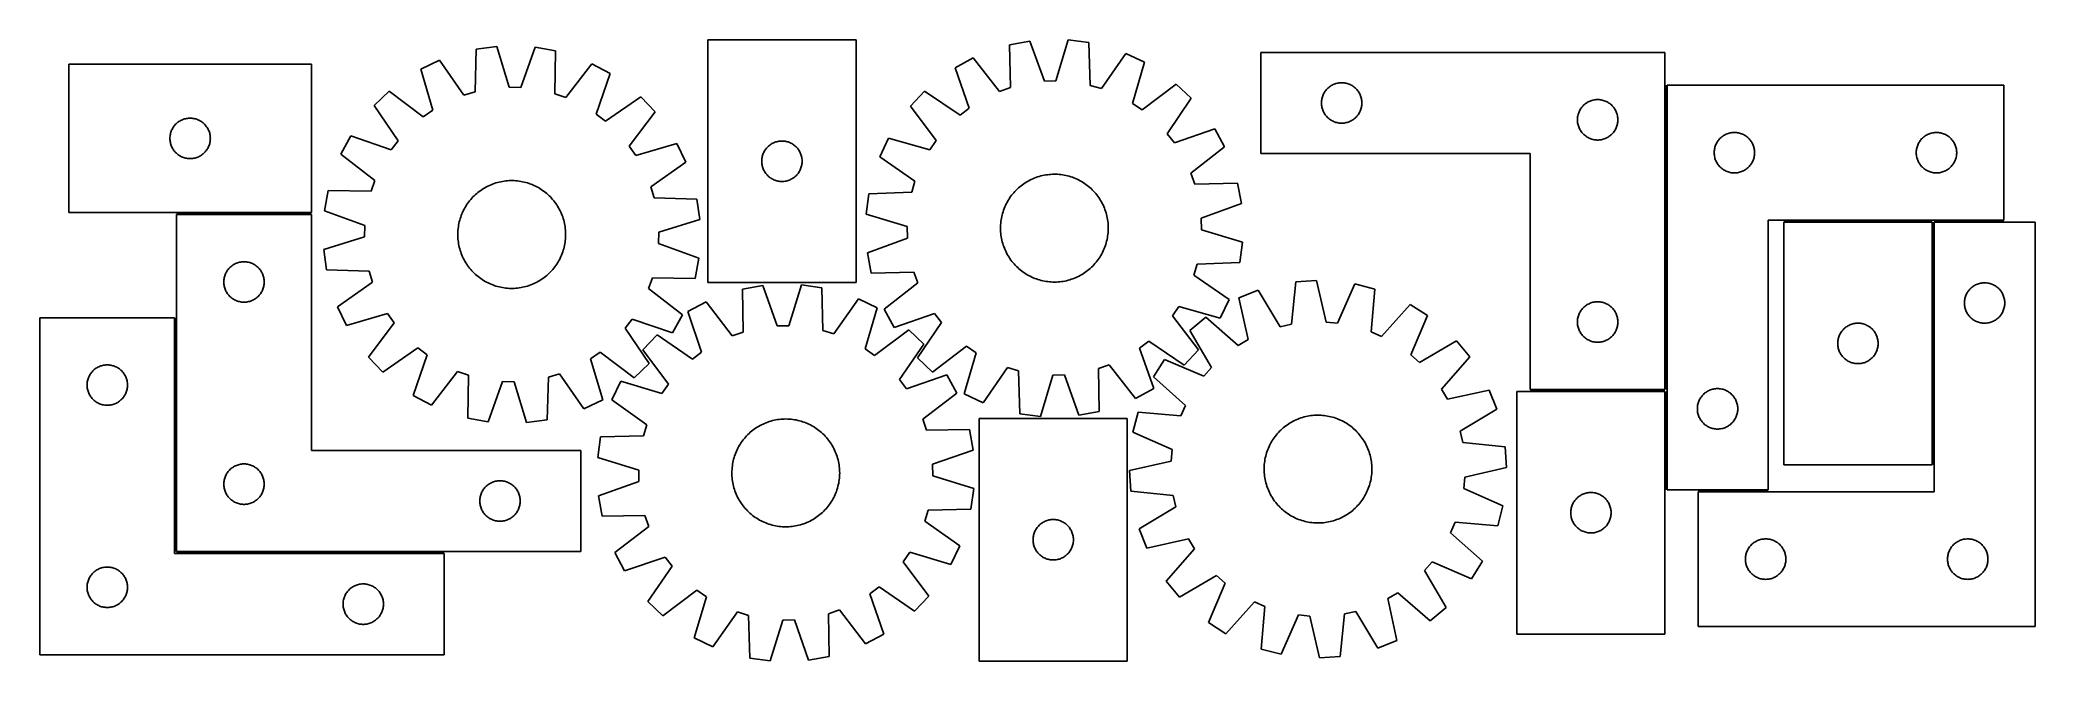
# Model space of a CAD drawing. Header units: millimetres. Extents: x 7 to 1488, y 7 to 467.
import ezdxf

# ---------------------------------------------------------------- set-up
doc = ezdxf.new("R2010")
doc.units = ezdxf.units.MM
doc.layers.add('COMMON', color=5, linetype='CONTINUOUS', true_color=0x0000ff)
doc.layers.add('CUT', color=7, linetype='CONTINUOUS', true_color=0x000000)

msp = doc.modelspace()

# ---------------------------------------------------------------- linework, layer by layer
at = {"layer": 'COMMON'}
for p, q in [((1213.902806, 433.665803), (1213.902806, 208.073034)), ((108.461519, 338.526397), (208.461519, 338.526397)), ((1411.350562, 332.915803), (1301.350562, 332.915803)), ((1412.100563, 152.165802), (1412.100563, 332.165802)), ((1412.850563, 332.915802), (1464.652807, 332.915802)), ((107.711518, 261.276396), (107.711518, 87.776397)), ((1213.152806, 207.323034), (1113.152806, 207.323034)), ((1213.902807, 133.665803), (1213.902807, 206.573033)), ((1237.850563, 132.915802), (1289.652807, 132.915802)), ((108.461519, 87.026396), (306.961518, 87.026396))]:
    msp.add_line(p, q, dxfattribs=at)
at = {"layer": 'CUT'}
for p, q in [((330.819813, 460.497018), (329.917043, 428.745486)), ((346.06758, 462.55521), (330.819813, 460.497018)), ((355.356498, 432.179384), (346.06758, 462.55521)), ((374.59894, 461.901515), (363.928592, 431.982985)), ((389.736444, 459.147153), (374.59894, 461.901515)), ((389.184084, 427.387593), (389.736444, 459.147153)), ((502.700828, 467.335475), (502.700828, 287.335475)), ((612.700828, 467.335475), (502.700828, 467.335475)), ((612.700828, 287.335475), (612.700828, 467.335475)), ((741.706884, 466.516204), (726.584991, 463.677386)), ((726.584991, 463.677386), (727.314629, 431.921404)), ((752.544075, 436.657704), (741.706884, 466.516204)), ((770.234151, 467.329154), (761.114939, 436.90195)), ((785.493169, 465.356109), (770.234151, 467.329154)), ((786.573166, 433.610112), (785.493169, 465.356109)), ((208.461519, 449.276398), (28.461519, 449.276398)), ((28.461519, 449.276398), (28.461519, 339.276398)), ((208.461519, 339.276398), (208.461519, 449.276398)), ((303.482874, 452.302043), (289.617403, 445.632767)), ((289.617403, 445.632767), (298.57058, 415.156295)), ((321.703806, 426.28335), (303.482874, 452.302043)), ((416.669377, 449.708777), (397.275939, 424.551883)), ((430.214855, 442.411477), (416.669377, 449.708777)), ((699.705164, 454.088814), (686.200632, 446.716015)), ((686.200632, 446.716015), (696.707696, 416.739752)), ((719.238729, 429.040569), (699.705164, 454.088814)), ((812.875427, 457.31386), (794.800019, 431.193861)), ((826.777911, 450.722087), (812.875427, 457.31386)), ((817.994997, 420.196112), (826.777911, 450.722087)), ((1213.152806, 458.073034), (913.152806, 458.073034)), ((913.152806, 458.073034), (913.152806, 383.073034)), ((1213.152806, 208.073034), (1213.152806, 458.073034)), ((363.928592, 431.982985), (355.356498, 432.179384)), ((419.875285, 412.377029), (430.214855, 442.411477)), ((727.314629, 431.921404), (719.238729, 429.040569)), ((761.114939, 436.90195), (752.544075, 436.657704)), ((794.800019, 431.193861), (786.573166, 433.610112)), ((850.334795, 434.611871), (825.072536, 415.355884)), ((861.519873, 424.046618), (850.334795, 434.611871)), ((960.927381, 429.26435), (961.391009, 429.882176)), ((961.391009, 429.882176), (961.885827, 430.475315)), ((961.885827, 430.475315), (962.410523, 431.042196)), ((962.410523, 431.042196), (962.963706, 431.581314)), ((962.963706, 431.581314), (963.543908, 432.09124)), ((963.543908, 432.09124), (964.149592, 432.570622)), ((964.149592, 432.570622), (964.77915, 433.018189)), ((964.77915, 433.018189), (965.430914, 433.432753)), ((965.430914, 433.432753), (966.103155, 433.813216)), ((966.103155, 433.813216), (966.79409, 434.158568)), ((966.79409, 434.158568), (967.501888, 434.467893)), ((967.501888, 434.467893), (968.22467, 434.740372)), ((968.22467, 434.740372), (968.960522, 434.975282)), ((968.960522, 434.975282), (969.70749, 435.171999)), ((969.70749, 435.171999), (970.463595, 435.330003)), ((970.463595, 435.330003), (971.226831, 435.448874)), ((971.226831, 435.448874), (971.995174, 435.528297)), ((971.995174, 435.528297), (972.766587, 435.568061)), ((972.766587, 435.568061), (973.539025, 435.568061)), ((973.539025, 435.568061), (974.310438, 435.528297)), ((974.310438, 435.528297), (975.078781, 435.448874)), ((975.078781, 435.448874), (975.842017, 435.330003)), ((975.842017, 435.330003), (976.598122, 435.171999)), ((976.598122, 435.171999), (977.345091, 434.975282)), ((977.345091, 434.975282), (978.080942, 434.740372)), ((978.080942, 434.740372), (978.803724, 434.467893)), ((978.803724, 434.467893), (979.511522, 434.158568)), ((979.511522, 434.158568), (980.202457, 433.813216)), ((980.202457, 433.813216), (980.874698, 433.432753)), ((980.874698, 433.432753), (981.526462, 433.018189)), ((981.526462, 433.018189), (982.15602, 432.570622)), ((982.15602, 432.570622), (982.761704, 432.09124)), ((982.761704, 432.09124), (983.341906, 431.581314)), ((983.341906, 431.581314), (983.895089, 431.042196)), ((983.895089, 431.042196), (984.419785, 430.475315)), ((984.419785, 430.475315), (984.914603, 429.882176)), ((984.914603, 429.882176), (985.378231, 429.26435)), ((1214.652807, 433.665803), (1214.652807, 133.665803)), ((1464.652807, 433.665803), (1214.652807, 433.665803)), ((1464.652807, 333.665803), (1464.652807, 433.665803)), ((266.150816, 429.391305), (255.024888, 418.76378)), ((255.024888, 418.76378), (272.957613, 392.545616)), ((291.52017, 410.276635), (266.150816, 429.391305)), ((298.57058, 415.156295), (291.52017, 410.276635)), ((329.917043, 428.745486), (321.703806, 426.28335)), ((397.275939, 424.551883), (389.184084, 427.387593)), ((452.912978, 425.112314), (426.694814, 407.179588)), ((463.540502, 413.986386), (452.912978, 425.112314)), ((663.599428, 429.290418), (653.034175, 418.10534)), ((653.034175, 418.10534), (672.290162, 392.843081)), ((689.917286, 411.504325), (663.599428, 429.290418)), ((696.707696, 416.739752), (689.917286, 411.504325)), ((825.072536, 415.355884), (817.994997, 420.196112)), ((843.73378, 397.72876), (861.519873, 424.046618)), ((958.152806, 420.573034), (958.172695, 421.345215)), ((958.172695, 419.800852), (958.152806, 420.573034)), ((958.172695, 421.345215), (958.232308, 422.115349)), ((958.232308, 419.030719), (958.172695, 419.800852)), ((958.232308, 422.115349), (958.331488, 422.881392)), ((958.331488, 418.264675), (958.232308, 419.030719)), ((958.331488, 422.881392), (958.469971, 423.641315)), ((958.469971, 417.504753), (958.331488, 418.264675)), ((958.469971, 423.641315), (958.64739, 424.3931)), ((958.64739, 416.752967), (958.469971, 417.504753)), ((958.64739, 424.3931), (958.863275, 425.134756)), ((958.863275, 416.011311), (958.64739, 416.752967)), ((958.863275, 425.134756), (959.117054, 425.864315)), ((959.117054, 415.281752), (958.863275, 416.011311)), ((959.117054, 425.864315), (959.408053, 426.579842)), ((959.408053, 414.566225), (959.117054, 415.281752)), ((959.408053, 426.579842), (959.7355, 427.279441)), ((959.7355, 427.279441), (960.098527, 427.961255)), ((960.098527, 427.961255), (960.496173, 428.623477)), ((960.496173, 428.623477), (960.927381, 429.26435)), ((985.378231, 429.26435), (985.809439, 428.623477)), ((985.809439, 428.623477), (986.207085, 427.961255)), ((986.207085, 427.961255), (986.570112, 427.279441)), ((986.570112, 427.279441), (986.89756, 426.579842)), ((986.89756, 426.579842), (987.188558, 425.864315)), ((987.188558, 415.281752), (986.89756, 414.566225)), ((987.188558, 425.864315), (987.442337, 425.134756)), ((987.442337, 416.011311), (987.188558, 415.281752)), ((987.442337, 425.134756), (987.658222, 424.3931)), ((987.658222, 416.752967), (987.442337, 416.011311)), ((987.658222, 424.3931), (987.835641, 423.641315)), ((987.835641, 417.504753), (987.658222, 416.752967)), ((987.835641, 423.641315), (987.974125, 422.881392)), ((987.974125, 418.264675), (987.835641, 417.504753)), ((987.974125, 422.881392), (988.073304, 422.115349)), ((988.073304, 419.030719), (987.974125, 418.264675)), ((988.073304, 422.115349), (988.132917, 421.345215)), ((988.132917, 419.800852), (988.073304, 419.030719)), ((988.132917, 421.345215), (988.152806, 420.573034)), ((988.152806, 420.573034), (988.132917, 419.800852)), ((1149.408053, 414.079842), (1149.7355, 414.779441)), ((1149.7355, 414.779441), (1150.098527, 415.461255)), ((1150.098527, 415.461255), (1150.496173, 416.123477)), ((1150.496173, 416.123477), (1150.927381, 416.76435)), ((1150.927381, 416.76435), (1151.391009, 417.382176)), ((1151.391009, 417.382176), (1151.885827, 417.975315)), ((1151.885827, 417.975315), (1152.410523, 418.542196)), ((1152.410523, 418.542196), (1152.963706, 419.081314)), ((1152.963706, 419.081314), (1153.543908, 419.59124)), ((1153.543908, 419.59124), (1154.149592, 420.070622)), ((1154.149592, 420.070622), (1154.77915, 420.518189)), ((1154.77915, 420.518189), (1155.430914, 420.932753)), ((1155.430914, 420.932753), (1156.103155, 421.313216)), ((1156.103155, 421.313216), (1156.79409, 421.658568)), ((1156.79409, 421.658568), (1157.501888, 421.967893)), ((1157.501888, 421.967893), (1158.22467, 422.240372)), ((1158.22467, 422.240372), (1158.960522, 422.475282)), ((1158.960522, 422.475282), (1159.70749, 422.671999)), ((1159.70749, 422.671999), (1160.463595, 422.830003)), ((1160.463595, 422.830003), (1161.226831, 422.948874)), ((1161.226831, 422.948874), (1161.995174, 423.028297)), ((1161.995174, 423.028297), (1162.766587, 423.068061)), ((1162.766587, 423.068061), (1163.539025, 423.068061)), ((1163.539025, 423.068061), (1164.310438, 423.028297)), ((1164.310438, 423.028297), (1165.078781, 422.948874)), ((1165.078781, 422.948874), (1165.842017, 422.830003)), ((1165.842017, 422.830003), (1166.598122, 422.671999)), ((1166.598122, 422.671999), (1167.345091, 422.475282)), ((1167.345091, 422.475282), (1168.080942, 422.240372)), ((1168.080942, 422.240372), (1168.803724, 421.967893)), ((1168.803724, 421.967893), (1169.511522, 421.658568)), ((1169.511522, 421.658568), (1170.202457, 421.313216)), ((1170.202457, 421.313216), (1170.874698, 420.932753)), ((1170.874698, 420.932753), (1171.526462, 420.518189)), ((1171.526462, 420.518189), (1172.15602, 420.070622)), ((1172.15602, 420.070622), (1172.761704, 419.59124)), ((1172.761704, 419.59124), (1173.341906, 419.081314)), ((1173.341906, 419.081314), (1173.895089, 418.542196)), ((1173.895089, 418.542196), (1174.419785, 417.975315)), ((1174.419785, 417.975315), (1174.914603, 417.382176)), ((1174.914603, 417.382176), (1175.378231, 416.76435)), ((1175.378231, 416.76435), (1175.809439, 416.123477)), ((1175.809439, 416.123477), (1176.207085, 415.461255)), ((1176.207085, 415.461255), (1176.570112, 414.779441)), ((1176.570112, 414.779441), (1176.89756, 414.079842)), ((104.425767, 399.567679), (104.716765, 400.283206)), ((104.716765, 400.283206), (105.044213, 400.982805)), ((105.044213, 400.982805), (105.40724, 401.664619)), ((105.40724, 401.664619), (105.804886, 402.326841)), ((105.804886, 402.326841), (106.236094, 402.967714)), ((106.236094, 402.967714), (106.699722, 403.58554)), ((106.699722, 403.58554), (107.19454, 404.17868)), ((107.19454, 404.17868), (107.719236, 404.74556)), ((107.719236, 404.74556), (108.272419, 405.284678)), ((108.272419, 405.284678), (108.852621, 405.794605)), ((108.852621, 405.794605), (109.458305, 406.273987)), ((109.458305, 406.273987), (110.087863, 406.721553)), ((110.087863, 406.721553), (110.739627, 407.136117)), ((110.739627, 407.136117), (111.411868, 407.51658)), ((111.411868, 407.51658), (112.102803, 407.861932)), ((112.102803, 407.861932), (112.810601, 408.171257)), ((112.810601, 408.171257), (113.533383, 408.443736)), ((113.533383, 408.443736), (114.269235, 408.678646)), ((114.269235, 408.678646), (115.016203, 408.875363)), ((115.016203, 408.875363), (115.772308, 409.033367)), ((115.772308, 409.033367), (116.535544, 409.152238)), ((116.535544, 409.152238), (117.303887, 409.231661)), ((117.303887, 409.231661), (118.0753, 409.271425)), ((118.0753, 409.271425), (118.847738, 409.271425)), ((118.847738, 409.271425), (119.619151, 409.231661)), ((119.619151, 409.231661), (120.387494, 409.152238)), ((120.387494, 409.152238), (121.15073, 409.033367)), ((121.15073, 409.033367), (121.906835, 408.875363)), ((121.906835, 408.875363), (122.653804, 408.678646)), ((122.653804, 408.678646), (123.389655, 408.443736)), ((123.389655, 408.443736), (124.112437, 408.171257)), ((124.112437, 408.171257), (124.820235, 407.861932)), ((124.820235, 407.861932), (125.51117, 407.51658)), ((125.51117, 407.51658), (126.183411, 407.136117)), ((126.183411, 407.136117), (126.835175, 406.721553)), ((126.835175, 406.721553), (127.464733, 406.273987)), ((127.464733, 406.273987), (128.070417, 405.794605)), ((128.070417, 405.794605), (128.650619, 405.284678)), ((128.650619, 405.284678), (129.203802, 404.74556)), ((129.203802, 404.74556), (129.728498, 404.17868)), ((129.728498, 404.17868), (130.223316, 403.58554)), ((130.223316, 403.58554), (130.686944, 402.967714)), ((130.686944, 402.967714), (131.118152, 402.326841)), ((131.118152, 402.326841), (131.515798, 401.664619)), ((131.515798, 401.664619), (131.878825, 400.982805)), ((131.878825, 400.982805), (132.206273, 400.283206)), ((132.206273, 400.283206), (132.497271, 399.567679)), ((426.694814, 407.179588), (419.875285, 412.377029)), ((444.425832, 388.617032), (463.540502, 413.986386)), ((878.94547, 401.445414), (848.969207, 390.93835)), ((886.318269, 387.940883), (878.94547, 401.445414)), ((959.7355, 413.866627), (959.408053, 414.566225)), ((960.098527, 413.184813), (959.7355, 413.866627)), ((960.496173, 412.522591), (960.098527, 413.184813)), ((960.927381, 411.881717), (960.496173, 412.522591)), ((961.391009, 411.263891), (960.927381, 411.881717)), ((961.885827, 410.670752), (961.391009, 411.263891)), ((962.410523, 410.103871), (961.885827, 410.670752)), ((962.963706, 409.564753), (962.410523, 410.103871)), ((963.543908, 409.054827), (962.963706, 409.564753)), ((964.149592, 408.575445), (963.543908, 409.054827)), ((964.77915, 408.127878), (964.149592, 408.575445)), ((965.430914, 407.713314), (964.77915, 408.127878)), ((966.103155, 407.332852), (965.430914, 407.713314)), ((966.79409, 406.9875), (966.103155, 407.332852)), ((967.501888, 406.678174), (966.79409, 406.9875)), ((968.22467, 406.405695), (967.501888, 406.678174)), ((968.960522, 406.170786), (968.22467, 406.405695)), ((969.70749, 405.974068), (968.960522, 406.170786)), ((970.463595, 405.816064), (969.70749, 405.974068)), ((971.226831, 405.697194), (970.463595, 405.816064)), ((971.995174, 405.617771), (971.226831, 405.697194)), ((972.766587, 405.578007), (971.995174, 405.617771)), ((973.539025, 405.578007), (972.766587, 405.578007)), ((974.310438, 405.617771), (973.539025, 405.578007)), ((975.078781, 405.697194), (974.310438, 405.617771)), ((975.842017, 405.816064), (975.078781, 405.697194)), ((976.598122, 405.974068), (975.842017, 405.816064)), ((977.345091, 406.170786), (976.598122, 405.974068)), ((978.080942, 406.405695), (977.345091, 406.170786)), ((978.803724, 406.678174), (978.080942, 406.405695)), ((979.511522, 406.9875), (978.803724, 406.678174)), ((980.202457, 407.332852), (979.511522, 406.9875)), ((980.874698, 407.713314), (980.202457, 407.332852)), ((981.526462, 408.127878), (980.874698, 407.713314)), ((982.15602, 408.575445), (981.526462, 408.127878)), ((982.761704, 409.054827), (982.15602, 408.575445)), ((983.341906, 409.564753), (982.761704, 409.054827)), ((983.895089, 410.103871), (983.341906, 409.564753)), ((984.419785, 410.670752), (983.895089, 410.103871)), ((984.914603, 411.263891), (984.419785, 410.670752)), ((985.378231, 411.881717), (984.914603, 411.263891)), ((985.809439, 412.522591), (985.378231, 411.881717)), ((986.207085, 413.184813), (985.809439, 412.522591)), ((986.570112, 413.866627), (986.207085, 413.184813)), ((986.89756, 414.566225), (986.570112, 413.866627)), ((1148.152806, 408.073034), (1148.172695, 408.845215)), ((1148.172695, 407.300852), (1148.152806, 408.073034)), ((1148.172695, 408.845215), (1148.232308, 409.615349)), ((1148.232308, 406.530719), (1148.172695, 407.300852)), ((1148.232308, 409.615349), (1148.331488, 410.381392)), ((1148.331488, 405.764675), (1148.232308, 406.530719)), ((1148.331488, 410.381392), (1148.469971, 411.141315)), ((1148.469971, 405.004753), (1148.331488, 405.764675)), ((1148.469971, 411.141315), (1148.64739, 411.8931)), ((1148.64739, 404.252967), (1148.469971, 405.004753)), ((1148.64739, 411.8931), (1148.863275, 412.634756)), ((1148.863275, 403.511311), (1148.64739, 404.252967)), ((1148.863275, 412.634756), (1149.117054, 413.364315)), ((1149.117054, 402.781752), (1148.863275, 403.511311)), ((1149.117054, 413.364315), (1149.408053, 414.079842)), ((1149.408053, 402.066225), (1149.117054, 402.781752)), ((1149.7355, 401.366627), (1149.408053, 402.066225)), ((1150.098527, 400.684813), (1149.7355, 401.366627)), ((1150.496173, 400.022591), (1150.098527, 400.684813)), ((1150.927381, 399.381717), (1150.496173, 400.022591)), ((1175.809439, 400.022591), (1175.378231, 399.381717)), ((1176.207085, 400.684813), (1175.809439, 400.022591)), ((1176.570112, 401.366627), (1176.207085, 400.684813)), ((1176.89756, 402.066225), (1176.570112, 401.366627)), ((1176.89756, 414.079842), (1177.188558, 413.364315)), ((1177.188558, 402.781752), (1176.89756, 402.066225)), ((1177.188558, 413.364315), (1177.442337, 412.634756)), ((1177.442337, 403.511311), (1177.188558, 402.781752)), ((1177.442337, 412.634756), (1177.658222, 411.8931)), ((1177.658222, 404.252967), (1177.442337, 403.511311)), ((1177.658222, 411.8931), (1177.835641, 411.141315)), ((1177.835641, 405.004753), (1177.658222, 404.252967)), ((1177.835641, 411.141315), (1177.974125, 410.381392)), ((1177.974125, 405.764675), (1177.835641, 405.004753)), ((1177.974125, 410.381392), (1178.073304, 409.615349)), ((1178.073304, 406.530719), (1177.974125, 405.764675)), ((1178.073304, 409.615349), (1178.132917, 408.845215)), ((1178.132917, 407.300852), (1178.073304, 406.530719)), ((1178.132917, 408.845215), (1178.152806, 408.073034)), ((1178.152806, 408.073034), (1178.132917, 407.300852)), ((103.461519, 394.276398), (103.481408, 395.048579)), ((103.481408, 393.504217), (103.461519, 394.276398)), ((103.481408, 395.048579), (103.541021, 395.818713)), ((103.541021, 392.734083), (103.481408, 393.504217)), ((103.541021, 395.818713), (103.640201, 396.584756)), ((103.640201, 391.968039), (103.541021, 392.734083)), ((103.640201, 396.584756), (103.778684, 397.344679)), ((103.778684, 391.208117), (103.640201, 391.968039)), ((103.778684, 397.344679), (103.956103, 398.096465)), ((103.956103, 390.456331), (103.778684, 391.208117)), ((103.956103, 398.096465), (104.171988, 398.83812)), ((104.171988, 389.714675), (103.956103, 390.456331)), ((104.171988, 398.83812), (104.425767, 399.567679)), ((104.425767, 388.985117), (104.171988, 389.714675)), ((104.716765, 388.269589), (104.425767, 388.985117)), ((105.044213, 387.569991), (104.716765, 388.269589)), ((105.40724, 386.888177), (105.044213, 387.569991)), ((105.804886, 386.225955), (105.40724, 386.888177)), ((106.236094, 385.585081), (105.804886, 386.225955)), ((106.699722, 384.967256), (106.236094, 385.585081)), ((130.686944, 385.585081), (130.223316, 384.967256)), ((131.118152, 386.225955), (130.686944, 385.585081)), ((131.515798, 386.888177), (131.118152, 386.225955)), ((131.878825, 387.569991), (131.515798, 386.888177)), ((132.206273, 388.269589), (131.878825, 387.569991)), ((132.497271, 388.985117), (132.206273, 388.269589)), ((132.497271, 399.567679), (132.75105, 398.83812)), ((132.75105, 389.714675), (132.497271, 388.985117)), ((132.75105, 398.83812), (132.966935, 398.096465)), ((132.966935, 390.456331), (132.75105, 389.714675)), ((132.966935, 398.096465), (133.144354, 397.344679)), ((133.144354, 391.208117), (132.966935, 390.456331)), ((133.144354, 397.344679), (133.282837, 396.584756)), ((133.282837, 391.968039), (133.144354, 391.208117)), ((133.282837, 396.584756), (133.382017, 395.818713)), ((133.382017, 392.734083), (133.282837, 391.968039)), ((133.382017, 395.818713), (133.44163, 395.048579)), ((133.44163, 393.504217), (133.382017, 392.734083)), ((133.44163, 395.048579), (133.461519, 394.276398)), ((133.461519, 394.276398), (133.44163, 393.504217)), ((237.725725, 396.065657), (230.428425, 382.52018)), ((267.760173, 385.726087), (237.725725, 396.065657)), ((272.957613, 392.545616), (267.760173, 385.726087)), ((449.305493, 381.566622), (444.425832, 388.617032)), ((479.781965, 390.519799), (449.305493, 381.566622)), ((486.451241, 376.654327), (479.781965, 390.519799)), ((544.460646, 384.385126), (544.841108, 385.057367)), ((544.841108, 385.057367), (545.255673, 385.709131)), ((545.255673, 385.709131), (545.703239, 386.33869)), ((545.703239, 386.33869), (546.182621, 386.944373)), ((546.182621, 386.944373), (546.692547, 387.524575)), ((546.692547, 387.524575), (547.231666, 388.077758)), ((547.231666, 388.077758), (547.798546, 388.602454)), ((547.798546, 388.602454), (548.391686, 389.097272)), ((548.391686, 389.097272), (549.009511, 389.5609)), ((549.009511, 389.5609), (549.650385, 389.992109)), ((549.650385, 389.992109), (550.312607, 390.389754)), ((550.312607, 390.389754), (550.994421, 390.752782)), ((550.994421, 390.752782), (551.694019, 391.080229)), ((551.694019, 391.080229), (552.409547, 391.371228)), ((552.409547, 391.371228), (553.139105, 391.625006)), ((553.139105, 391.625006), (553.880761, 391.840891)), ((553.880761, 391.840891), (554.632547, 392.018311)), ((554.632547, 392.018311), (555.392469, 392.156794)), ((555.392469, 392.156794), (556.158513, 392.255973)), ((556.158513, 392.255973), (556.928647, 392.315587)), ((556.928647, 392.315587), (557.700828, 392.335475)), ((557.700828, 392.335475), (558.473009, 392.315587)), ((558.473009, 392.315587), (559.243143, 392.255973)), ((559.243143, 392.255973), (560.009187, 392.156794)), ((560.009187, 392.156794), (560.769109, 392.018311)), ((560.769109, 392.018311), (561.520895, 391.840891)), ((561.520895, 391.840891), (562.26255, 391.625006)), ((562.26255, 391.625006), (562.992109, 391.371228)), ((562.992109, 391.371228), (563.707636, 391.080229)), ((563.707636, 391.080229), (564.407235, 390.752782)), ((564.407235, 390.752782), (565.089049, 390.389754)), ((565.089049, 390.389754), (565.751271, 389.992109)), ((565.751271, 389.992109), (566.392144, 389.5609)), ((566.392144, 389.5609), (567.00997, 389.097272)), ((567.00997, 389.097272), (567.60311, 388.602454)), ((567.60311, 388.602454), (568.16999, 388.077758)), ((568.16999, 388.077758), (568.709108, 387.524575)), ((568.709108, 387.524575), (569.219035, 386.944373)), ((569.219035, 386.944373), (569.698417, 386.33869)), ((569.698417, 386.33869), (570.145983, 385.709131)), ((570.145983, 385.709131), (570.560547, 385.057367)), ((570.560547, 385.057367), (570.94101, 384.385126)), ((636.923959, 394.548457), (630.332186, 380.645972)), ((667.449934, 385.765542), (636.923959, 394.548457)), ((672.290162, 392.843081), (667.449934, 385.765542)), ((848.969207, 390.93835), (843.73378, 397.72876)), ((861.270024, 368.407318), (886.318269, 387.940883)), ((1151.391009, 398.763891), (1150.927381, 399.381717)), ((1151.885827, 398.170752), (1151.391009, 398.763891)), ((1152.410523, 397.603871), (1151.885827, 398.170752)), ((1152.963706, 397.064753), (1152.410523, 397.603871)), ((1153.543908, 396.554827), (1152.963706, 397.064753)), ((1154.149592, 396.075445), (1153.543908, 396.554827)), ((1154.77915, 395.627878), (1154.149592, 396.075445)), ((1155.430914, 395.213314), (1154.77915, 395.627878)), ((1156.103155, 394.832852), (1155.430914, 395.213314)), ((1156.79409, 394.4875), (1156.103155, 394.832852)), ((1157.501888, 394.178174), (1156.79409, 394.4875)), ((1158.22467, 393.905695), (1157.501888, 394.178174)), ((1158.960522, 393.670786), (1158.22467, 393.905695)), ((1159.70749, 393.474068), (1158.960522, 393.670786)), ((1160.463595, 393.316064), (1159.70749, 393.474068)), ((1161.226831, 393.197194), (1160.463595, 393.316064)), ((1161.995174, 393.117771), (1161.226831, 393.197194)), ((1162.766587, 393.078007), (1161.995174, 393.117771)), ((1163.539025, 393.078007), (1162.766587, 393.078007)), ((1164.310438, 393.117771), (1163.539025, 393.078007)), ((1165.078781, 393.197194), (1164.310438, 393.117771)), ((1165.842017, 393.316064), (1165.078781, 393.197194)), ((1166.598122, 393.474068), (1165.842017, 393.316064)), ((1167.345091, 393.670786), (1166.598122, 393.474068)), ((1168.080942, 393.905695), (1167.345091, 393.670786)), ((1168.803724, 394.178174), (1168.080942, 393.905695)), ((1169.511522, 394.4875), (1168.803724, 394.178174)), ((1170.202457, 394.832852), (1169.511522, 394.4875)), ((1170.874698, 395.213314), (1170.202457, 394.832852)), ((1171.526462, 395.627878), (1170.874698, 395.213314)), ((1172.15602, 396.075445), (1171.526462, 395.627878)), ((1172.761704, 396.554827), (1172.15602, 396.075445)), ((1173.341906, 397.064753), (1172.761704, 396.554827)), ((1173.895089, 397.603871), (1173.341906, 397.064753)), ((1174.419785, 398.170752), (1173.895089, 397.603871)), ((1174.914603, 398.763891), (1174.419785, 398.170752)), ((1175.378231, 399.381717), (1174.914603, 398.763891)), ((1249.697544, 384.823435), (1249.776967, 385.591779)), ((1249.776967, 385.591779), (1249.895838, 386.355015)), ((1249.895838, 386.355015), (1250.053841, 387.11112)), ((1250.053841, 387.11112), (1250.250559, 387.858088)), ((1250.250559, 387.858088), (1250.485469, 388.593939)), ((1250.485469, 388.593939), (1250.757948, 389.316722)), ((1250.757948, 389.316722), (1251.067273, 390.024519)), ((1251.067273, 390.024519), (1251.412625, 390.715455)), ((1251.412625, 390.715455), (1251.793088, 391.387695)), ((1251.793088, 391.387695), (1252.207652, 392.039459)), ((1252.207652, 392.039459), (1252.655218, 392.669018)), ((1252.655218, 392.669018), (1253.1346, 393.274701)), ((1253.1346, 393.274701), (1253.644527, 393.854903)), ((1253.644527, 393.854903), (1254.183645, 394.408086)), ((1254.183645, 394.408086), (1254.750525, 394.932782)), ((1254.750525, 394.932782), (1255.343665, 395.427601)), ((1255.343665, 395.427601), (1255.961491, 395.891228)), ((1255.961491, 395.891228), (1256.602364, 396.322437)), ((1256.602364, 396.322437), (1257.264586, 396.720082)), ((1257.264586, 396.720082), (1257.9464, 397.08311)), ((1257.9464, 397.08311), (1258.645998, 397.410557)), ((1258.645998, 397.410557), (1259.361526, 397.701556)), ((1259.361526, 397.701556), (1260.091085, 397.955334)), ((1260.091085, 397.955334), (1260.83274, 398.171219)), ((1260.83274, 398.171219), (1261.584526, 398.348639)), ((1261.584526, 398.348639), (1262.344448, 398.487122)), ((1262.344448, 398.487122), (1263.110492, 398.586302)), ((1263.110492, 398.586302), (1263.880626, 398.645915)), ((1263.880626, 398.645915), (1264.652807, 398.665803)), ((1264.652807, 398.665803), (1265.424988, 398.645915)), ((1265.424988, 398.645915), (1266.195122, 398.586302)), ((1266.195122, 398.586302), (1266.961166, 398.487122)), ((1266.961166, 398.487122), (1267.721088, 398.348639)), ((1267.721088, 398.348639), (1268.472874, 398.171219)), ((1268.472874, 398.171219), (1269.21453, 397.955334)), ((1269.21453, 397.955334), (1269.944088, 397.701556)), ((1269.944088, 397.701556), (1270.659616, 397.410557)), ((1270.659616, 397.410557), (1271.359214, 397.08311)), ((1271.359214, 397.08311), (1272.041028, 396.720082)), ((1272.041028, 396.720082), (1272.70325, 396.322437)), ((1272.70325, 396.322437), (1273.344124, 395.891228)), ((1273.344124, 395.891228), (1273.961949, 395.427601)), ((1273.961949, 395.427601), (1274.555089, 394.932782)), ((1274.555089, 394.932782), (1275.121969, 394.408086)), ((1275.121969, 394.408086), (1275.661088, 393.854903)), ((1275.661088, 393.854903), (1276.171014, 393.274701)), ((1276.171014, 393.274701), (1276.650396, 392.669018)), ((1276.650396, 392.669018), (1277.097962, 392.039459)), ((1277.097962, 392.039459), (1277.512526, 391.387695)), ((1277.512526, 391.387695), (1277.892989, 390.715455)), ((1277.892989, 390.715455), (1278.238341, 390.024519)), ((1278.238341, 390.024519), (1278.547667, 389.316722)), ((1278.547667, 389.316722), (1278.820146, 388.593939)), ((1278.820146, 388.593939), (1279.055055, 387.858088)), ((1279.055055, 387.858088), (1279.251773, 387.11112)), ((1279.251773, 387.11112), (1279.409776, 386.355015)), ((1279.409776, 386.355015), (1279.528647, 385.591779)), ((1279.528647, 385.591779), (1279.60807, 384.823435)), ((1399.697544, 384.823435), (1399.776967, 385.591779)), ((1399.776967, 385.591779), (1399.895838, 386.355015)), ((1399.895838, 386.355015), (1400.053841, 387.11112)), ((1400.053841, 387.11112), (1400.250559, 387.858088)), ((1400.250559, 387.858088), (1400.485469, 388.593939)), ((1400.485469, 388.593939), (1400.757948, 389.316722)), ((1400.757948, 389.316722), (1401.067273, 390.024519)), ((1401.067273, 390.024519), (1401.412625, 390.715455)), ((1401.412625, 390.715455), (1401.793088, 391.387695)), ((1401.793088, 391.387695), (1402.207652, 392.039459)), ((1402.207652, 392.039459), (1402.655218, 392.669018)), ((1402.655218, 392.669018), (1403.1346, 393.274701)), ((1403.1346, 393.274701), (1403.644527, 393.854903)), ((1403.644527, 393.854903), (1404.183645, 394.408086)), ((1404.183645, 394.408086), (1404.750525, 394.932782)), ((1404.750525, 394.932782), (1405.343665, 395.427601)), ((1405.343665, 395.427601), (1405.961491, 395.891228)), ((1405.961491, 395.891228), (1406.602364, 396.322437)), ((1406.602364, 396.322437), (1407.264586, 396.720082)), ((1407.264586, 396.720082), (1407.9464, 397.08311)), ((1407.9464, 397.08311), (1408.645998, 397.410557)), ((1408.645998, 397.410557), (1409.361526, 397.701556)), ((1409.361526, 397.701556), (1410.091085, 397.955334)), ((1410.091085, 397.955334), (1410.83274, 398.171219)), ((1410.83274, 398.171219), (1411.584526, 398.348639)), ((1411.584526, 398.348639), (1412.344448, 398.487122)), ((1412.344448, 398.487122), (1413.110492, 398.586302)), ((1413.110492, 398.586302), (1413.880626, 398.645915)), ((1413.880626, 398.645915), (1414.652807, 398.665803)), ((1414.652807, 398.665803), (1415.424988, 398.645915)), ((1415.424988, 398.645915), (1416.195122, 398.586302)), ((1416.195122, 398.586302), (1416.961166, 398.487122)), ((1416.961166, 398.487122), (1417.721088, 398.348639)), ((1417.721088, 398.348639), (1418.472874, 398.171219)), ((1418.472874, 398.171219), (1419.21453, 397.955334)), ((1419.21453, 397.955334), (1419.944088, 397.701556)), ((1419.944088, 397.701556), (1420.659616, 397.410557)), ((1420.659616, 397.410557), (1421.359214, 397.08311)), ((1421.359214, 397.08311), (1422.041028, 396.720082)), ((1422.041028, 396.720082), (1422.70325, 396.322437)), ((1422.70325, 396.322437), (1423.344124, 395.891228)), ((1423.344124, 395.891228), (1423.961949, 395.427601)), ((1423.961949, 395.427601), (1424.555089, 394.932782)), ((1424.555089, 394.932782), (1425.121969, 394.408086)), ((1425.121969, 394.408086), (1425.661088, 393.854903)), ((1425.661088, 393.854903), (1426.171014, 393.274701)), ((1426.171014, 393.274701), (1426.650396, 392.669018)), ((1426.650396, 392.669018), (1427.097962, 392.039459)), ((1427.097962, 392.039459), (1427.512526, 391.387695)), ((1427.512526, 391.387695), (1427.892989, 390.715455)), ((1427.892989, 390.715455), (1428.238341, 390.024519)), ((1428.238341, 390.024519), (1428.547667, 389.316722)), ((1428.547667, 389.316722), (1428.820146, 388.593939)), ((1428.820146, 388.593939), (1429.055055, 387.858088)), ((1429.055055, 387.858088), (1429.251773, 387.11112)), ((1429.251773, 387.11112), (1429.409776, 386.355015)), ((1429.409776, 386.355015), (1429.528647, 385.591779)), ((1429.528647, 385.591779), (1429.60807, 384.823435)), ((107.19454, 384.374116), (106.699722, 384.967256)), ((107.719236, 383.807236), (107.19454, 384.374116)), ((108.272419, 383.268117), (107.719236, 383.807236)), ((108.852621, 382.758191), (108.272419, 383.268117)), ((109.458305, 382.278809), (108.852621, 382.758191)), ((110.087863, 381.831243), (109.458305, 382.278809)), ((110.739627, 381.416678), (110.087863, 381.831243)), ((111.411868, 381.036216), (110.739627, 381.416678)), ((112.102803, 380.690864), (111.411868, 381.036216)), ((112.810601, 380.381538), (112.102803, 380.690864)), ((113.533383, 380.109059), (112.810601, 380.381538)), ((114.269235, 379.87415), (113.533383, 380.109059)), ((115.016203, 379.677432), (114.269235, 379.87415)), ((115.772308, 379.519429), (115.016203, 379.677432)), ((116.535544, 379.400558), (115.772308, 379.519429)), ((117.303887, 379.321135), (116.535544, 379.400558)), ((118.0753, 379.281371), (117.303887, 379.321135)), ((118.847738, 379.281371), (118.0753, 379.281371)), ((119.619151, 379.321135), (118.847738, 379.281371)), ((120.387494, 379.400558), (119.619151, 379.321135)), ((121.15073, 379.519429), (120.387494, 379.400558)), ((121.906835, 379.677432), (121.15073, 379.519429)), ((122.653804, 379.87415), (121.906835, 379.677432)), ((123.389655, 380.109059), (122.653804, 379.87415)), ((124.112437, 380.381538), (123.389655, 380.109059)), ((124.820235, 380.690864), (124.112437, 380.381538)), ((125.51117, 381.036216), (124.820235, 380.690864)), ((126.183411, 381.416678), (125.51117, 381.036216)), ((126.835175, 381.831243), (126.183411, 381.416678)), ((127.464733, 382.278809), (126.835175, 381.831243)), ((128.070417, 382.758191), (127.464733, 382.278809)), ((128.650619, 383.268117), (128.070417, 382.758191)), ((129.203802, 383.807236), (128.650619, 383.268117)), ((129.728498, 384.374116), (129.203802, 383.807236)), ((130.223316, 384.967256), (129.728498, 384.374116)), ((230.428425, 382.52018), (255.585319, 363.126741)), ((460.432548, 358.433396), (486.451241, 376.654327)), ((542.705801, 377.721694), (542.745565, 378.493107)), ((542.705801, 376.949257), (542.705801, 377.721694)), ((542.745565, 376.177843), (542.705801, 376.949257)), ((542.745565, 378.493107), (542.824988, 379.261451)), ((542.824988, 375.4095), (542.745565, 376.177843)), ((542.824988, 379.261451), (542.943859, 380.024687)), ((542.943859, 374.646264), (542.824988, 375.4095)), ((542.943859, 380.024687), (543.101862, 380.780791)), ((543.101862, 373.890159), (542.943859, 374.646264)), ((543.101862, 380.780791), (543.29858, 381.52776)), ((543.29858, 373.143191), (543.101862, 373.890159)), ((543.29858, 381.52776), (543.533489, 382.263611)), ((543.533489, 372.40734), (543.29858, 373.143191)), ((543.533489, 382.263611), (543.805968, 382.986394)), ((543.805968, 371.684557), (543.533489, 372.40734)), ((543.805968, 382.986394), (544.115294, 383.694191)), ((544.115294, 370.976759), (543.805968, 371.684557)), ((544.115294, 383.694191), (544.460646, 384.385126)), ((544.460646, 370.285824), (544.115294, 370.976759)), ((544.841108, 369.613583), (544.460646, 370.285824)), ((570.94101, 370.285824), (570.560547, 369.613583)), ((570.94101, 384.385126), (571.286362, 383.694191)), ((571.286362, 370.976759), (570.94101, 370.285824)), ((571.286362, 383.694191), (571.595687, 382.986394)), ((571.595687, 371.684557), (571.286362, 370.976759)), ((571.595687, 382.986394), (571.868166, 382.263611)), ((571.868166, 372.40734), (571.595687, 371.684557)), ((571.868166, 382.263611), (572.103076, 381.52776)), ((572.103076, 373.143191), (571.868166, 372.40734)), ((572.103076, 381.52776), (572.299794, 380.780791)), ((572.299794, 373.890159), (572.103076, 373.143191)), ((572.299794, 380.780791), (572.457797, 380.024687)), ((572.457797, 374.646264), (572.299794, 373.890159)), ((572.457797, 380.024687), (572.576668, 379.261451)), ((572.576668, 375.4095), (572.457797, 374.646264)), ((572.576668, 379.261451), (572.656091, 378.493107)), ((572.656091, 376.177843), (572.576668, 375.4095)), ((572.656091, 378.493107), (572.695855, 377.721694)), ((572.695855, 376.949257), (572.656091, 376.177843)), ((572.695855, 377.721694), (572.695855, 376.949257)), ((630.332186, 380.645972), (656.452185, 362.570564)), ((913.152806, 383.073034), (1113.152806, 383.073034)), ((1113.152806, 383.073034), (1113.152806, 208.073034)), ((1249.65778, 384.052022), (1249.697544, 384.823435)), ((1249.65778, 383.279585), (1249.65778, 384.052022)), ((1249.697544, 382.508171), (1249.65778, 383.279585)), ((1249.776967, 381.739828), (1249.697544, 382.508171)), ((1249.895838, 380.976592), (1249.776967, 381.739828)), ((1250.053841, 380.220487), (1249.895838, 380.976592)), ((1250.250559, 379.473519), (1250.053841, 380.220487)), ((1250.485469, 378.737668), (1250.250559, 379.473519)), ((1250.757948, 378.014885), (1250.485469, 378.737668)), ((1251.067273, 377.307088), (1250.757948, 378.014885)), ((1251.412625, 376.616152), (1251.067273, 377.307088)), ((1251.793088, 375.943911), (1251.412625, 376.616152)), ((1252.207652, 375.292148), (1251.793088, 375.943911)), ((1252.655218, 374.662589), (1252.207652, 375.292148)), ((1253.1346, 374.056906), (1252.655218, 374.662589)), ((1253.644527, 373.476703), (1253.1346, 374.056906)), ((1254.183645, 372.923521), (1253.644527, 373.476703)), ((1254.750525, 372.398824), (1254.183645, 372.923521)), ((1255.343665, 371.904006), (1254.750525, 372.398824)), ((1255.961491, 371.440378), (1255.343665, 371.904006)), ((1256.602364, 371.00917), (1255.961491, 371.440378)), ((1257.264586, 370.611525), (1256.602364, 371.00917)), ((1257.9464, 370.248497), (1257.264586, 370.611525)), ((1258.645998, 369.92105), (1257.9464, 370.248497)), ((1271.359214, 370.248497), (1270.659616, 369.92105)), ((1272.041028, 370.611525), (1271.359214, 370.248497)), ((1272.70325, 371.00917), (1272.041028, 370.611525)), ((1273.344124, 371.440378), (1272.70325, 371.00917)), ((1273.961949, 371.904006), (1273.344124, 371.440378)), ((1274.555089, 372.398824), (1273.961949, 371.904006)), ((1275.121969, 372.923521), (1274.555089, 372.398824)), ((1275.661088, 373.476703), (1275.121969, 372.923521)), ((1276.171014, 374.056906), (1275.661088, 373.476703)), ((1276.650396, 374.662589), (1276.171014, 374.056906)), ((1277.097962, 375.292148), (1276.650396, 374.662589)), ((1277.512526, 375.943911), (1277.097962, 375.292148)), ((1277.892989, 376.616152), (1277.512526, 375.943911)), ((1278.238341, 377.307088), (1277.892989, 376.616152)), ((1278.547667, 378.014885), (1278.238341, 377.307088)), ((1278.820146, 378.737668), (1278.547667, 378.014885)), ((1279.055055, 379.473519), (1278.820146, 378.737668)), ((1279.251773, 380.220487), (1279.055055, 379.473519)), ((1279.409776, 380.976592), (1279.251773, 380.220487)), ((1279.528647, 381.739828), (1279.409776, 380.976592)), ((1279.60807, 382.508171), (1279.528647, 381.739828)), ((1279.60807, 384.823435), (1279.647834, 384.052022)), ((1279.647834, 383.279585), (1279.60807, 382.508171)), ((1279.647834, 384.052022), (1279.647834, 383.279585)), ((1399.65778, 384.052022), (1399.697544, 384.823435)), ((1399.65778, 383.279585), (1399.65778, 384.052022)), ((1399.697544, 382.508171), (1399.65778, 383.279585)), ((1399.776967, 381.739828), (1399.697544, 382.508171)), ((1399.895838, 380.976592), (1399.776967, 381.739828)), ((1400.053841, 380.220487), (1399.895838, 380.976592)), ((1400.250559, 379.473519), (1400.053841, 380.220487)), ((1400.485469, 378.737668), (1400.250559, 379.473519)), ((1400.757948, 378.014885), (1400.485469, 378.737668)), ((1401.067273, 377.307088), (1400.757948, 378.014885)), ((1401.412625, 376.616152), (1401.067273, 377.307088)), ((1401.793088, 375.943911), (1401.412625, 376.616152)), ((1402.207652, 375.292148), (1401.793088, 375.943911)), ((1402.655218, 374.662589), (1402.207652, 375.292148)), ((1403.1346, 374.056906), (1402.655218, 374.662589)), ((1403.644527, 373.476703), (1403.1346, 374.056906)), ((1404.183645, 372.923521), (1403.644527, 373.476703)), ((1404.750525, 372.398824), (1404.183645, 372.923521)), ((1405.343665, 371.904006), (1404.750525, 372.398824)), ((1405.961491, 371.440378), (1405.343665, 371.904006)), ((1406.602364, 371.00917), (1405.961491, 371.440378)), ((1407.264586, 370.611525), (1406.602364, 371.00917)), ((1407.9464, 370.248497), (1407.264586, 370.611525)), ((1408.645998, 369.92105), (1407.9464, 370.248497)), ((1421.359214, 370.248497), (1420.659616, 369.92105)), ((1422.041028, 370.611525), (1421.359214, 370.248497)), ((1422.70325, 371.00917), (1422.041028, 370.611525)), ((1423.344124, 371.440378), (1422.70325, 371.00917)), ((1423.961949, 371.904006), (1423.344124, 371.440378)), ((1424.555089, 372.398824), (1423.961949, 371.904006)), ((1425.121969, 372.923521), (1424.555089, 372.398824)), ((1425.661088, 373.476703), (1425.121969, 372.923521)), ((1426.171014, 374.056906), (1425.661088, 373.476703)), ((1426.650396, 374.662589), (1426.171014, 374.056906)), ((1427.097962, 375.292148), (1426.650396, 374.662589)), ((1427.512526, 375.943911), (1427.097962, 375.292148)), ((1427.892989, 376.616152), (1427.512526, 375.943911)), ((1428.238341, 377.307088), (1427.892989, 376.616152)), ((1428.547667, 378.014885), (1428.238341, 377.307088)), ((1428.820146, 378.737668), (1428.547667, 378.014885)), ((1429.055055, 379.473519), (1428.820146, 378.737668)), ((1429.251773, 380.220487), (1429.055055, 379.473519)), ((1429.409776, 380.976592), (1429.251773, 380.220487)), ((1429.528647, 381.739828), (1429.409776, 380.976592)), ((1429.60807, 382.508171), (1429.528647, 381.739828)), ((1429.60807, 384.823435), (1429.647834, 384.052022)), ((1429.647834, 383.279585), (1429.60807, 382.508171)), ((1429.647834, 384.052022), (1429.647834, 383.279585)), ((220.990049, 355.587246), (218.235687, 340.449742)), ((252.749609, 355.034886), (220.990049, 355.587246)), ((255.585319, 363.126741), (252.749609, 355.034886)), ((333.10546, 354.965662), (334.121575, 355.70493)), ((334.121575, 355.70493), (335.16041, 356.411916)), ((335.16041, 356.411916), (336.220939, 357.085922)), ((336.220939, 357.085922), (337.302116, 357.726284)), ((337.302116, 357.726284), (338.402874, 358.332369)), ((338.402874, 358.332369), (339.522126, 358.90358)), ((339.522126, 358.90358), (340.658768, 359.439352)), ((340.658768, 359.439352), (341.811678, 359.939157)), ((341.811678, 359.939157), (342.979719, 360.402501)), ((342.979719, 360.402501), (344.161737, 360.828928)), ((344.161737, 360.828928), (345.356566, 361.218016)), ((345.356566, 361.218016), (346.563028, 361.569382)), ((346.563028, 361.569382), (347.77993, 361.882679)), ((347.77993, 361.882679), (349.006073, 362.157597)), ((349.006073, 362.157597), (350.240247, 362.393865)), ((350.240247, 362.393865), (351.481233, 362.591251)), ((351.481233, 362.591251), (352.727806, 362.749559)), ((352.727806, 362.749559), (353.978737, 362.868633)), ((353.978737, 362.868633), (355.232791, 362.948355)), ((355.232791, 362.948355), (356.48873, 362.988648)), ((356.48873, 362.988648), (357.745315, 362.98947)), ((357.745315, 362.98947), (359.001306, 362.950822)), ((359.001306, 362.950822), (360.255463, 362.872741)), ((360.255463, 362.872741), (361.506549, 362.755305)), ((361.506549, 362.755305), (362.753329, 362.598629)), ((362.753329, 362.598629), (363.994572, 362.402868)), ((363.994572, 362.402868), (365.229053, 362.168215)), ((365.229053, 362.168215), (366.455555, 361.894902)), ((366.455555, 361.894902), (367.672867, 361.583199)), ((367.672867, 361.583199), (368.879787, 361.233413)), ((368.879787, 361.233413), (370.075125, 360.845889)), ((370.075125, 360.845889), (371.2577, 360.421009)), ((371.2577, 360.421009), (372.426346, 359.959194)), ((372.426346, 359.959194), (373.57991, 359.460899)), ((373.57991, 359.460899), (374.717252, 358.926615)), ((374.717252, 358.926615), (375.837251, 358.35687)), ((375.837251, 358.35687), (376.938801, 357.752226)), ((376.938801, 357.752226), (378.020815, 357.113281)), ((378.020815, 357.113281), (379.082226, 356.440663)), ((379.082226, 356.440663), (380.121985, 355.735038)), ((380.121985, 355.735038), (381.139068, 354.997101)), ((462.894684, 350.220159), (460.432548, 358.433396)), ((545.255673, 368.96182), (544.841108, 369.613583)), ((545.703239, 368.332261), (545.255673, 368.96182)), ((546.182621, 367.726578), (545.703239, 368.332261)), ((546.692547, 367.146375), (546.182621, 367.726578)), ((547.231666, 366.593193), (546.692547, 367.146375)), ((547.798546, 366.068496), (547.231666, 366.593193)), ((548.391686, 365.573678), (547.798546, 366.068496)), ((549.009511, 365.11005), (548.391686, 365.573678)), ((549.650385, 364.678842), (549.009511, 365.11005)), ((550.312607, 364.281197), (549.650385, 364.678842)), ((550.994421, 363.918169), (550.312607, 364.281197)), ((551.694019, 363.590722), (550.994421, 363.918169)), ((552.409547, 363.299723), (551.694019, 363.590722)), ((553.139105, 363.045945), (552.409547, 363.299723)), ((553.880761, 362.830059), (553.139105, 363.045945)), ((554.632547, 362.65264), (553.880761, 362.830059)), ((555.392469, 362.514157), (554.632547, 362.65264)), ((556.158513, 362.414977), (555.392469, 362.514157)), ((556.928647, 362.355364), (556.158513, 362.414977)), ((557.700828, 362.335475), (556.928647, 362.355364)), ((558.473009, 362.355364), (557.700828, 362.335475)), ((559.243143, 362.414977), (558.473009, 362.355364)), ((560.009187, 362.514157), (559.243143, 362.414977)), ((560.769109, 362.65264), (560.009187, 362.514157)), ((561.520895, 362.830059), (560.769109, 362.65264)), ((562.26255, 363.045945), (561.520895, 362.830059)), ((562.992109, 363.299723), (562.26255, 363.045945)), ((563.707636, 363.590722), (562.992109, 363.299723)), ((564.407235, 363.918169), (563.707636, 363.590722)), ((565.089049, 364.281197), (564.407235, 363.918169)), ((565.751271, 364.678842), (565.089049, 364.281197)), ((566.392144, 365.11005), (565.751271, 364.678842)), ((567.00997, 365.573678), (566.392144, 365.11005)), ((567.60311, 366.068496), (567.00997, 365.573678)), ((568.16999, 366.593193), (567.60311, 366.068496)), ((568.709108, 367.146375), (568.16999, 366.593193)), ((569.219035, 367.726578), (568.709108, 367.146375)), ((569.698417, 368.332261), (569.219035, 367.726578)), ((570.145983, 368.96182), (569.698417, 368.332261)), ((570.560547, 369.613583), (570.145983, 368.96182)), ((656.452185, 362.570564), (654.035934, 354.343711)), ((730.644432, 354.946164), (731.514449, 355.852849)), ((731.514449, 355.852849), (732.412516, 356.731759)), ((732.412516, 356.731759), (733.337747, 357.582026)), ((733.337747, 357.582026), (734.289229, 358.402812)), ((734.289229, 358.402812), (735.266023, 359.193306)), ((735.266023, 359.193306), (736.267165, 359.952727)), ((736.267165, 359.952727), (737.291667, 360.680328)), ((737.291667, 360.680328), (738.338518, 361.375389)), ((738.338518, 361.375389), (739.406685, 362.037224)), ((739.406685, 362.037224), (740.495113, 362.665181)), ((740.495113, 362.665181), (741.602729, 363.25864)), ((741.602729, 363.25864), (742.72844, 363.817015)), ((742.72844, 363.817015), (743.871134, 364.339755)), ((743.871134, 364.339755), (745.029684, 364.826344)), ((745.029684, 364.826344), (746.202946, 365.276303)), ((746.202946, 365.276303), (747.389763, 365.689186)), ((747.389763, 365.689186), (748.588963, 366.064586)), ((748.588963, 366.064586), (749.799363, 366.402134)), ((749.799363, 366.402134), (751.019769, 366.701495)), ((751.019769, 366.701495), (752.248975, 366.962375)), ((752.248975, 366.962375), (753.48577, 367.184516)), ((753.48577, 367.184516), (754.728932, 367.367698)), ((754.728932, 367.367698), (755.977234, 367.511742)), ((755.977234, 367.511742), (757.229444, 367.616504)), ((757.229444, 367.616504), (758.484328, 367.681881)), ((758.484328, 367.681881), (759.740646, 367.70781)), ((759.740646, 367.70781), (760.997158, 367.694264)), ((760.997158, 367.694264), (762.252625, 367.641256)), ((762.252625, 367.641256), (763.505807, 367.54884)), ((763.505807, 367.54884), (764.755468, 367.417106)), ((764.755468, 367.417106), (766.000375, 367.246184)), ((766.000375, 367.246184), (767.239299, 367.036242)), ((767.239299, 367.036242), (768.471016, 366.787489)), ((768.471016, 366.787489), (769.694313, 366.50017)), ((769.694313, 366.50017), (770.907981, 366.174567)), ((770.907981, 366.174567), (772.110822, 365.811003)), ((772.110822, 365.811003), (773.301651, 365.409836)), ((773.301651, 365.409836), (774.479291, 364.971463)), ((774.479291, 364.971463), (775.642579, 364.496315)), ((775.642579, 364.496315), (776.79037, 363.984861)), ((776.79037, 363.984861), (777.921528, 363.437608)), ((777.921528, 363.437608), (779.034939, 362.855093)), ((779.034939, 362.855093), (780.129504, 362.237893)), ((780.129504, 362.237893), (781.204141, 361.586617)), ((781.204141, 361.586617), (782.257791, 360.901906)), ((782.257791, 360.901906), (783.289414, 360.184438)), ((783.289414, 360.184438), (784.297992, 359.434919)), ((784.297992, 359.434919), (785.282529, 358.65409)), ((785.282529, 358.65409), (786.242054, 357.842722)), ((786.242054, 357.842722), (787.175619, 357.001614)), ((787.175619, 357.001614), (788.082304, 356.131598)), ((788.082304, 356.131598), (788.961214, 355.233531)), ((864.150859, 360.331418), (861.270024, 368.407318)), ((895.90684, 361.061055), (864.150859, 360.331418)), ((898.745659, 345.939162), (895.90684, 361.061055)), ((1259.361526, 369.630051), (1258.645998, 369.92105)), ((1260.091085, 369.376273), (1259.361526, 369.630051)), ((1260.83274, 369.160388), (1260.091085, 369.376273)), ((1261.584526, 368.982968), (1260.83274, 369.160388)), ((1262.344448, 368.844485), (1261.584526, 368.982968)), ((1263.110492, 368.745305), (1262.344448, 368.844485)), ((1263.880626, 368.685692), (1263.110492, 368.745305)), ((1264.652807, 368.665803), (1263.880626, 368.685692)), ((1265.424988, 368.685692), (1264.652807, 368.665803)), ((1266.195122, 368.745305), (1265.424988, 368.685692)), ((1266.961166, 368.844485), (1266.195122, 368.745305)), ((1267.721088, 368.982968), (1266.961166, 368.844485)), ((1268.472874, 369.160388), (1267.721088, 368.982968)), ((1269.21453, 369.376273), (1268.472874, 369.160388)), ((1269.944088, 369.630051), (1269.21453, 369.376273)), ((1270.659616, 369.92105), (1269.944088, 369.630051)), ((1409.361526, 369.630051), (1408.645998, 369.92105)), ((1410.091085, 369.376273), (1409.361526, 369.630051)), ((1410.83274, 369.160388), (1410.091085, 369.376273)), ((1411.584526, 368.982968), (1410.83274, 369.160388)), ((1412.344448, 368.844485), (1411.584526, 368.982968)), ((1413.110492, 368.745305), (1412.344448, 368.844485)), ((1413.880626, 368.685692), (1413.110492, 368.745305)), ((1414.652807, 368.665803), (1413.880626, 368.685692)), ((1415.424988, 368.685692), (1414.652807, 368.665803)), ((1416.195122, 368.745305), (1415.424988, 368.685692)), ((1416.961166, 368.844485), (1416.195122, 368.745305)), ((1417.721088, 368.982968), (1416.961166, 368.844485)), ((1418.472874, 369.160388), (1417.721088, 368.982968)), ((1419.21453, 369.376273), (1418.472874, 369.160388)), ((1419.944088, 369.630051), (1419.21453, 369.376273)), ((1420.659616, 369.92105), (1419.944088, 369.630051)), ((321.210587, 340.568054), (321.780332, 341.688053)), ((321.780332, 341.688053), (322.384975, 342.789603)), ((322.384975, 342.789603), (323.023921, 343.871618)), ((323.023921, 343.871618), (323.696539, 344.933028)), ((323.696539, 344.933028), (324.402164, 345.972788)), ((324.402164, 345.972788), (325.140101, 346.98987)), ((325.140101, 346.98987), (325.909621, 347.983271)), ((325.909621, 347.983271), (326.709965, 348.952011)), ((326.709965, 348.952011), (327.540343, 349.895133)), ((327.540343, 349.895133), (328.399935, 350.811707)), ((328.399935, 350.811707), (329.287893, 351.700829)), ((329.287893, 351.700829), (330.203341, 352.56162)), ((330.203341, 352.56162), (331.145376, 353.393231)), ((331.145376, 353.393231), (332.113067, 354.194843)), ((332.113067, 354.194843), (333.10546, 354.965662)), ((381.139068, 354.997101), (382.132469, 354.227581)), ((382.132469, 354.227581), (383.101208, 353.427237)), ((383.101208, 353.427237), (384.044331, 352.596859)), ((384.044331, 352.596859), (384.960905, 351.737267)), ((384.960905, 351.737267), (385.850026, 350.849309)), ((385.850026, 350.849309), (386.710818, 349.933861)), ((386.710818, 349.933861), (387.542429, 348.991826)), ((387.542429, 348.991826), (388.34404, 348.024135)), ((388.34404, 348.024135), (389.11486, 347.031742)), ((389.11486, 347.031742), (389.854128, 346.015627)), ((389.854128, 346.015627), (390.561113, 344.976792)), ((390.561113, 344.976792), (391.23512, 343.916263)), ((391.23512, 343.916263), (391.875482, 342.835086)), ((391.875482, 342.835086), (392.481567, 341.734328)), ((392.481567, 341.734328), (393.052777, 340.615076)), ((393.052777, 340.615076), (393.588549, 339.478434)), ((494.646215, 349.317389), (462.894684, 350.220159)), ((496.704407, 334.069622), (494.646215, 349.317389)), ((622.289937, 353.263714), (620.316892, 338.004696)), ((654.035934, 354.343711), (622.289937, 353.263714)), ((721.835043, 339.881368), (722.23621, 341.072196)), ((722.23621, 341.072196), (722.674584, 342.249836)), ((722.674584, 342.249836), (723.149731, 343.413125)), ((723.149731, 343.413125), (723.661185, 344.560915)), ((723.661185, 344.560915), (724.208439, 345.692074)), ((724.208439, 345.692074), (724.790953, 346.805484)), ((724.790953, 346.805484), (725.408153, 347.900049)), ((725.408153, 347.900049), (726.05943, 348.974686)), ((726.05943, 348.974686), (726.74414, 350.028336)), ((726.74414, 350.028336), (727.461608, 351.059959)), ((727.461608, 351.059959), (728.211127, 352.068537)), ((728.211127, 352.068537), (728.991956, 353.053074)), ((728.991956, 353.053074), (729.803324, 354.012599)), ((729.803324, 354.012599), (730.644432, 354.946164)), ((788.961214, 355.233531), (789.811481, 354.308299)), ((789.811481, 354.308299), (790.632267, 353.356817)), ((790.632267, 353.356817), (791.42276, 352.380023)), ((791.42276, 352.380023), (792.182182, 351.378881)), ((792.182182, 351.378881), (792.909783, 350.354379)), ((792.909783, 350.354379), (793.604843, 349.307528)), ((793.604843, 349.307528), (794.266679, 348.239361)), ((794.266679, 348.239361), (794.894636, 347.150933)), ((794.894636, 347.150933), (795.488095, 346.043317)), ((795.488095, 346.043317), (796.04647, 344.917606)), ((796.04647, 344.917606), (796.56921, 343.774912)), ((796.56921, 343.774912), (797.055799, 342.616362)), ((797.055799, 342.616362), (797.505757, 341.4431)), ((797.505757, 341.4431), (797.918641, 340.256283)), ((868.887159, 335.101971), (898.745659, 345.939162)), ((28.461519, 339.276398), (208.461519, 339.276398)), ((208.461519, 337.776397), (108.461519, 337.776397)), ((108.461519, 337.776397), (108.461519, 87.776397)), ((208.461519, 162.776397), (208.461519, 337.776397)), ((218.235687, 340.449742), (248.154217, 329.779394)), ((248.154217, 329.779394), (247.957818, 321.2073)), ((317.18638, 324.852108), (317.264461, 326.106266)), ((317.264461, 326.106266), (317.381897, 327.357351)), ((317.381897, 327.357351), (317.538573, 328.604131)), ((317.538573, 328.604131), (317.734334, 329.845374)), ((317.734334, 329.845374), (317.968987, 331.079856)), ((317.968987, 331.079856), (318.2423, 332.306358)), ((318.2423, 332.306358), (318.554003, 333.523669)), ((318.554003, 333.523669), (318.903789, 334.73059)), ((318.903789, 334.73059), (319.291313, 335.925927)), ((319.291313, 335.925927), (319.716192, 337.108503)), ((319.716192, 337.108503), (320.178008, 338.277149)), ((320.178008, 338.277149), (320.676303, 339.430712)), ((320.676303, 339.430712), (321.210587, 340.568054)), ((393.588549, 339.478434), (394.088354, 338.325524)), ((394.088354, 338.325524), (394.551699, 337.157483)), ((394.551699, 337.157483), (394.978126, 335.975465)), ((394.978126, 335.975465), (395.367214, 334.780636)), ((395.367214, 334.780636), (395.71858, 333.574174)), ((395.71858, 333.574174), (396.031877, 332.357272)), ((396.031877, 332.357272), (396.306795, 331.131129)), ((396.306795, 331.131129), (396.543063, 329.896955)), ((396.543063, 329.896955), (396.740449, 328.655969)), ((396.740449, 328.655969), (396.898757, 327.409396)), ((396.898757, 327.409396), (397.01783, 326.158465)), ((397.01783, 326.158465), (397.097553, 324.904411)), ((466.328582, 324.780704), (496.704407, 334.069622)), ((620.316892, 338.004696), (650.744096, 328.885484)), ((650.744096, 328.885484), (650.988342, 320.31462)), ((719.938236, 327.511191), (719.951782, 328.767703)), ((719.964165, 326.254873), (719.938236, 327.511191)), ((719.951782, 328.767703), (720.00479, 330.02317)), ((720.029542, 324.99999), (719.964165, 326.254873)), ((720.00479, 330.02317), (720.097206, 331.276352)), ((720.097206, 331.276352), (720.22894, 332.526014)), ((720.22894, 332.526014), (720.399863, 333.77092)), ((720.399863, 333.77092), (720.609804, 335.009844)), ((720.609804, 335.009844), (720.858557, 336.241562)), ((720.858557, 336.241562), (721.145876, 337.464858)), ((721.145876, 337.464858), (721.471479, 338.678526)), ((721.471479, 338.678526), (721.835043, 339.881368)), ((797.918641, 340.256283), (798.294041, 339.057083)), ((798.294041, 339.057083), (798.631589, 337.846683)), ((798.631589, 337.846683), (798.93095, 336.626277)), ((798.93095, 336.626277), (799.19183, 335.397071)), ((799.19183, 335.397071), (799.41397, 334.160276)), ((799.41397, 334.160276), (799.597153, 332.917115)), ((799.597153, 332.917115), (799.741196, 331.668812)), ((799.741196, 331.668812), (799.845959, 330.416602)), ((799.845959, 330.416602), (799.911336, 329.161718)), ((799.923719, 326.648888), (799.870711, 325.393421)), ((799.911336, 329.161718), (799.937265, 327.9054)), ((799.937265, 327.9054), (799.923719, 326.648888)), ((869.131405, 326.531107), (868.887159, 335.101971)), ((899.558609, 317.411895), (869.131405, 326.531107)), ((1289.652807, 133.665803), (1289.652807, 333.665803)), ((1289.652807, 333.665803), (1464.652807, 333.665803)), ((1301.350562, 332.165802), (1301.350562, 152.165802)), ((1411.350562, 332.165802), (1301.350562, 332.165802)), ((1411.350562, 152.165802), (1411.350562, 332.165802)), ((1487.850563, 332.165802), (1412.850563, 332.165802)), ((1412.850563, 332.165802), (1412.850563, 132.165802)), ((1487.850563, 32.165802), (1487.850563, 332.165802)), ((247.957818, 321.2073), (217.581992, 311.918382)), ((217.581992, 311.918382), (219.640184, 296.670615)), ((317.147732, 323.596117), (317.18638, 324.852108)), ((317.148554, 322.339532), (317.147732, 323.596117)), ((317.188847, 321.083593), (317.148554, 322.339532)), ((317.268569, 319.829539), (317.188847, 321.083593)), ((317.387643, 318.578608), (317.268569, 319.829539)), ((317.545951, 317.332035), (317.387643, 318.578608)), ((317.743336, 316.091049), (317.545951, 317.332035)), ((317.979605, 314.856876), (317.743336, 316.091049)), ((318.254523, 313.630732), (317.979605, 314.856876)), ((318.56782, 312.41383), (318.254523, 313.630732)), ((318.919185, 311.207369), (318.56782, 312.41383)), ((319.308274, 310.012539), (318.919185, 311.207369)), ((395.38261, 311.257415), (394.995086, 310.062077)), ((395.732397, 312.464335), (395.38261, 311.257415)), ((396.0441, 313.681646), (395.732397, 312.464335)), ((396.317413, 314.908148), (396.0441, 313.681646)), ((396.552066, 316.14263), (396.317413, 314.908148)), ((396.747826, 317.383873), (396.552066, 316.14263)), ((396.904502, 318.630653), (396.747826, 317.383873)), ((397.021939, 319.881739), (396.904502, 318.630653)), ((397.100019, 321.135896), (397.021939, 319.881739)), ((397.097553, 324.904411), (397.137845, 323.648472)), ((397.138668, 322.391887), (397.100019, 321.135896)), ((397.137845, 323.648472), (397.138668, 322.391887)), ((466.132183, 316.20861), (466.328582, 324.780704)), ((496.050713, 305.538262), (466.132183, 316.20861)), ((650.988342, 320.31462), (621.129842, 309.477429)), ((720.134305, 323.747779), (720.029542, 324.99999)), ((720.278348, 322.499477), (720.134305, 323.747779)), ((720.46153, 321.256315), (720.278348, 322.499477)), ((720.683671, 320.019521), (720.46153, 321.256315)), ((720.944551, 318.790314), (720.683671, 320.019521)), ((721.243912, 317.569909), (720.944551, 318.790314)), ((721.58146, 316.359508), (721.243912, 317.569909)), ((721.95686, 315.160308), (721.58146, 316.359508)), ((722.369743, 313.973491), (721.95686, 315.160308)), ((722.819702, 312.800229), (722.369743, 313.973491)), ((723.306291, 311.641679), (722.819702, 312.800229)), ((723.829031, 310.498985), (723.306291, 311.641679)), ((796.72577, 312.003467), (796.214316, 310.855676)), ((797.200917, 313.166756), (796.72577, 312.003467)), ((797.639291, 314.344395), (797.200917, 313.166756)), ((798.040458, 315.535224), (797.639291, 314.344395)), ((798.404022, 316.738065), (798.040458, 315.535224)), ((798.729625, 317.951733), (798.404022, 316.738065)), ((799.016944, 319.17503), (798.729625, 317.951733)), ((799.265697, 320.406747), (799.016944, 319.17503)), ((799.475638, 321.645671), (799.265697, 320.406747)), ((799.646561, 322.890578), (799.475638, 321.645671)), ((799.778295, 324.140239), (799.646561, 322.890578)), ((799.870711, 325.393421), (799.778295, 324.140239)), ((897.585564, 302.152877), (899.558609, 317.411895)), ((145.804886, 295.82684), (146.236094, 296.467713)), ((146.236094, 296.467713), (146.699722, 297.085539)), ((146.699722, 297.085539), (147.19454, 297.678679)), ((147.19454, 297.678679), (147.719236, 298.245559)), ((147.719236, 298.245559), (148.272419, 298.784677)), ((148.272419, 298.784677), (148.852621, 299.294604)), ((148.852621, 299.294604), (149.458305, 299.773986)), ((149.458305, 299.773986), (150.087863, 300.221552)), ((150.087863, 300.221552), (150.739627, 300.636116)), ((150.739627, 300.636116), (151.411868, 301.016579)), ((151.411868, 301.016579), (152.102803, 301.361931)), ((152.102803, 301.361931), (152.810601, 301.671256)), ((152.810601, 301.671256), (153.533383, 301.943735)), ((153.533383, 301.943735), (154.269235, 302.178645)), ((154.269235, 302.178645), (155.016203, 302.375362)), ((155.016203, 302.375362), (155.772308, 302.533366)), ((155.772308, 302.533366), (156.535544, 302.652237)), ((156.535544, 302.652237), (157.303887, 302.73166)), ((157.303887, 302.73166), (158.0753, 302.771424)), ((158.0753, 302.771424), (158.847738, 302.771424)), ((158.847738, 302.771424), (159.619151, 302.73166)), ((159.619151, 302.73166), (160.387494, 302.652237)), ((160.387494, 302.652237), (161.15073, 302.533366)), ((161.15073, 302.533366), (161.906835, 302.375362)), ((161.906835, 302.375362), (162.653804, 302.178645)), ((162.653804, 302.178645), (163.389655, 301.943735)), ((163.389655, 301.943735), (164.112437, 301.671256)), ((164.112437, 301.671256), (164.820235, 301.361931)), ((164.820235, 301.361931), (165.51117, 301.016579)), ((165.51117, 301.016579), (166.183411, 300.636116)), ((166.183411, 300.636116), (166.835175, 300.221552)), ((166.835175, 300.221552), (167.464733, 299.773986)), ((167.464733, 299.773986), (168.070417, 299.294604)), ((168.070417, 299.294604), (168.650619, 298.784677)), ((168.650619, 298.784677), (169.203802, 298.245559)), ((169.203802, 298.245559), (169.728498, 297.678679)), ((169.728498, 297.678679), (170.223316, 297.085539)), ((170.223316, 297.085539), (170.686944, 296.467713)), ((170.686944, 296.467713), (171.118152, 295.82684)), ((219.640184, 296.670615), (251.391716, 295.767845)), ((319.734701, 308.830521), (319.308274, 310.012539)), ((320.198045, 307.662481), (319.734701, 308.830521)), ((320.69785, 306.50957), (320.198045, 307.662481)), ((321.233622, 305.372928), (320.69785, 306.50957)), ((321.804833, 304.253676), (321.233622, 305.372928)), ((322.410918, 303.152918), (321.804833, 304.253676)), ((323.05128, 302.071742), (322.410918, 303.152918)), ((323.725286, 301.011212), (323.05128, 302.071742)), ((324.432272, 299.972377), (323.725286, 301.011212)), ((325.171539, 298.956262), (324.432272, 299.972377)), ((325.942359, 297.963869), (325.171539, 298.956262)), ((326.74397, 296.996178), (325.942359, 297.963869)), ((327.575582, 296.054143), (326.74397, 296.996178)), ((387.576435, 297.035993), (386.746057, 296.092871)), ((388.376778, 298.004733), (387.576435, 297.035993)), ((389.146298, 298.998134), (388.376778, 298.004733)), ((389.884235, 300.015216), (389.146298, 298.998134)), ((390.589861, 301.054976), (389.884235, 300.015216)), ((391.262478, 302.116386), (390.589861, 301.054976)), ((391.901424, 303.198401), (391.262478, 302.116386)), ((392.506068, 304.299951), (391.901424, 303.198401)), ((393.075813, 305.41995), (392.506068, 304.299951)), ((393.610097, 306.557292), (393.075813, 305.41995)), ((394.108392, 307.710856), (393.610097, 306.557292)), ((394.570207, 308.879502), (394.108392, 307.710856)), ((394.995086, 310.062077), (394.570207, 308.879502)), ((493.29635, 290.400758), (496.050713, 305.538262)), ((621.129842, 309.477429), (623.968661, 294.355536)), ((724.387406, 309.373275), (723.829031, 310.498985)), ((724.980865, 308.265658), (724.387406, 309.373275)), ((725.608822, 307.17723), (724.980865, 308.265658)), ((726.270657, 306.109063), (725.608822, 307.17723)), ((726.965718, 305.062212), (726.270657, 306.109063)), ((727.693319, 304.03771), (726.965718, 305.062212)), ((728.452741, 303.036568), (727.693319, 304.03771)), ((729.243234, 302.059774), (728.452741, 303.036568)), ((730.06402, 301.108292), (729.243234, 302.059774)), ((730.914287, 300.183061), (730.06402, 301.108292)), ((731.793197, 299.284994), (730.914287, 300.183061)), ((732.699882, 298.414977), (731.793197, 299.284994)), ((733.633447, 297.573869), (732.699882, 298.414977)), ((734.592972, 296.762501), (733.633447, 297.573869)), ((735.577509, 295.981672), (734.592972, 296.762501)), ((784.609478, 296.223286), (783.608336, 295.463864)), ((785.586272, 297.013779), (784.609478, 296.223286)), ((786.537754, 297.834565), (785.586272, 297.013779)), ((787.462985, 298.684832), (786.537754, 297.834565)), ((788.361052, 299.563742), (787.462985, 298.684832)), ((789.231069, 300.470427), (788.361052, 299.563742)), ((790.072177, 301.403993), (789.231069, 300.470427)), ((790.883545, 302.363517), (790.072177, 301.403993)), ((791.664374, 303.348054), (790.883545, 302.363517)), ((792.413893, 304.356632), (791.664374, 303.348054)), ((793.131361, 305.388255), (792.413893, 304.356632)), ((793.816071, 306.441905), (793.131361, 305.388255)), ((794.467348, 307.516542), (793.816071, 306.441905)), ((795.084548, 308.611107), (794.467348, 307.516542)), ((795.667062, 309.724518), (795.084548, 308.611107)), ((796.214316, 310.855676), (795.667062, 309.724518)), ((863.423316, 292.846028), (865.839567, 301.07288)), ((865.839567, 301.07288), (897.585564, 302.152877)), ((143.461519, 287.776397), (143.481408, 288.548578)), ((143.481408, 287.004216), (143.461519, 287.776397)), ((143.481408, 288.548578), (143.541021, 289.318712)), ((143.541021, 286.234082), (143.481408, 287.004216)), ((143.541021, 289.318712), (143.640201, 290.084755)), ((143.640201, 285.468038), (143.541021, 286.234082)), ((143.640201, 290.084755), (143.778684, 290.844678)), ((143.778684, 284.708116), (143.640201, 285.468038)), ((143.778684, 290.844678), (143.956103, 291.596464)), ((143.956103, 283.95633), (143.778684, 284.708116)), ((143.956103, 291.596464), (144.171988, 292.338119)), ((144.171988, 283.214674), (143.956103, 283.95633)), ((144.171988, 292.338119), (144.425767, 293.067678)), ((144.425767, 282.485116), (144.171988, 283.214674)), ((144.425767, 293.067678), (144.716765, 293.783205)), ((144.716765, 281.769588), (144.425767, 282.485116)), ((144.716765, 293.783205), (145.044213, 294.482804)), ((145.044213, 281.06999), (144.716765, 281.769588)), ((145.044213, 294.482804), (145.40724, 295.164618)), ((145.40724, 295.164618), (145.804886, 295.82684)), ((171.118152, 295.82684), (171.515798, 295.164618)), ((171.515798, 295.164618), (171.878825, 294.482804)), ((171.878825, 294.482804), (172.206273, 293.783205)), ((172.206273, 281.769588), (171.878825, 281.06999)), ((172.206273, 293.783205), (172.497271, 293.067678)), ((172.497271, 282.485116), (172.206273, 281.769588)), ((172.497271, 293.067678), (172.75105, 292.338119)), ((172.75105, 283.214674), (172.497271, 282.485116)), ((172.75105, 292.338119), (172.966935, 291.596464)), ((172.966935, 283.95633), (172.75105, 283.214674)), ((172.966935, 291.596464), (173.144354, 290.844678)), ((173.144354, 284.708116), (172.966935, 283.95633)), ((173.144354, 290.844678), (173.282837, 290.084755)), ((173.282837, 285.468038), (173.144354, 284.708116)), ((173.282837, 290.084755), (173.382017, 289.318712)), ((173.382017, 286.234082), (173.282837, 285.468038)), ((173.382017, 289.318712), (173.44163, 288.548578)), ((173.44163, 287.004216), (173.382017, 286.234082)), ((173.44163, 288.548578), (173.461519, 287.776397)), ((173.461519, 287.776397), (173.44163, 287.004216)), ((253.853852, 287.554609), (227.835159, 269.333677)), ((251.391716, 295.767845), (253.853852, 287.554609)), ((328.436373, 295.138695), (327.575582, 296.054143)), ((329.325495, 294.250737), (328.436373, 295.138695)), ((330.242069, 293.391145), (329.325495, 294.250737)), ((331.185191, 292.560767), (330.242069, 293.391145)), ((332.153931, 291.760423), (331.185191, 292.560767)), ((333.147332, 290.990903), (332.153931, 291.760423)), ((334.164414, 290.252967), (333.147332, 290.990903)), ((335.204173, 289.547341), (334.164414, 290.252967)), ((336.265584, 288.874724), (335.204173, 289.547341)), ((337.347598, 288.235778), (336.265584, 288.874724)), ((338.449148, 287.631134), (337.347598, 288.235778)), ((339.569147, 287.061389), (338.449148, 287.631134)), ((340.70649, 286.527105), (339.569147, 287.061389)), ((341.860053, 286.02881), (340.70649, 286.527105)), ((343.028699, 285.566995), (341.860053, 286.02881)), ((344.211275, 285.142116), (343.028699, 285.566995)), ((345.406612, 284.754592), (344.211275, 285.142116)), ((346.613532, 284.404805), (345.406612, 284.754592)), ((347.830844, 284.093102), (346.613532, 284.404805)), ((349.057346, 283.819789), (347.830844, 284.093102)), ((350.291828, 283.585136), (349.057346, 283.819789)), ((351.533071, 283.389375), (350.291828, 283.585136)), ((352.779851, 283.232699), (351.533071, 283.389375)), ((354.030936, 283.115263), (352.779851, 283.232699)), ((355.285093, 283.037182), (354.030936, 283.115263)), ((356.541084, 282.998534), (355.285093, 283.037182)), ((357.797669, 282.999357), (356.541084, 282.998534)), ((359.053609, 283.039649), (357.797669, 282.999357)), ((360.307663, 283.119371), (359.053609, 283.039649)), ((361.558594, 283.238445), (360.307663, 283.119371)), ((362.805167, 283.396753), (361.558594, 283.238445)), ((364.046153, 283.594139), (362.805167, 283.396753)), ((365.280326, 283.830407), (364.046153, 283.594139)), ((366.506469, 284.105325), (365.280326, 283.830407)), ((367.723372, 284.418622), (366.506469, 284.105325)), ((368.929833, 284.769988), (367.723372, 284.418622)), ((370.124663, 285.159076), (368.929833, 284.769988)), ((371.306681, 285.585503), (370.124663, 285.159076)), ((372.474721, 286.048847), (371.306681, 285.585503)), ((373.627631, 286.548652), (372.474721, 286.048847)), ((374.764273, 287.084424), (373.627631, 286.548652)), ((375.883526, 287.655635), (374.764273, 287.084424)), ((376.984283, 288.26172), (375.883526, 287.655635)), ((378.06546, 288.902082), (376.984283, 288.26172)), ((379.12599, 289.576088), (378.06546, 288.902082)), ((380.164824, 290.283074), (379.12599, 289.576088)), ((381.18094, 291.022342), (380.164824, 290.283074)), ((382.173333, 291.793162), (381.18094, 291.022342)), ((383.141024, 292.594773), (382.173333, 291.793162)), ((384.083058, 293.426384), (383.141024, 292.594773)), ((384.998506, 294.287176), (384.083058, 293.426384)), ((385.886465, 295.176297), (384.998506, 294.287176)), ((386.746057, 296.092871), (385.886465, 295.176297)), ((458.701081, 282.861263), (461.53679, 290.953118)), ((483.857975, 263.467824), (458.701081, 282.861263)), ((461.53679, 290.953118), (493.29635, 290.400758)), ((502.700828, 287.335475), (612.700828, 287.335475)), ((543.585077, 285.08183), (528.438305, 282.378898)), ((528.438305, 282.378898), (528.882791, 250.617645)), ((554.153746, 255.127231), (543.585077, 285.08183)), ((572.118493, 285.638614), (562.726457, 255.294514)), ((587.359181, 283.528645), (572.118493, 285.638614)), ((588.154102, 251.77423), (587.359181, 283.528645)), ((623.968661, 294.355536), (655.724642, 295.085174)), ((658.605477, 287.009274), (633.557232, 267.475709)), ((655.724642, 295.085174), (658.605477, 287.009274)), ((736.586087, 295.232153), (735.577509, 295.981672)), ((737.61771, 294.514685), (736.586087, 295.232153)), ((738.67136, 293.829975), (737.61771, 294.514685)), ((739.745997, 293.178698), (738.67136, 293.829975)), ((740.840562, 292.561498), (739.745997, 293.178698)), ((741.953973, 291.978984), (740.840562, 292.561498)), ((743.085131, 291.43173), (741.953973, 291.978984)), ((744.232921, 290.920277), (743.085131, 291.43173)), ((745.39621, 290.445129), (744.232921, 290.920277)), ((746.57385, 290.006755), (745.39621, 290.445129)), ((747.764679, 289.605588), (746.57385, 290.006755)), ((748.96752, 289.242024), (747.764679, 289.605588)), ((750.181188, 288.916422), (748.96752, 289.242024)), ((751.404485, 288.629102), (750.181188, 288.916422)), ((752.636202, 288.380349), (751.404485, 288.629102)), ((753.875126, 288.170408), (752.636202, 288.380349)), ((755.120032, 287.999486), (753.875126, 288.170408)), ((756.369694, 287.867751), (755.120032, 287.999486)), ((757.622876, 287.775335), (756.369694, 287.867751)), ((758.878343, 287.722327), (757.622876, 287.775335)), ((760.134855, 287.708781), (758.878343, 287.722327)), ((761.391173, 287.73471), (760.134855, 287.708781)), ((762.646057, 287.800087), (761.391173, 287.73471)), ((763.898267, 287.90485), (762.646057, 287.800087)), ((765.146569, 288.048893), (763.898267, 287.90485)), ((766.389731, 288.232076), (765.146569, 288.048893)), ((767.626526, 288.454216), (766.389731, 288.232076)), ((768.855732, 288.715096), (767.626526, 288.454216)), ((770.076138, 289.014457), (768.855732, 288.715096)), ((771.286538, 289.352005), (770.076138, 289.014457)), ((772.485738, 289.727406), (771.286538, 289.352005)), ((773.672555, 290.140289), (772.485738, 289.727406)), ((774.845817, 290.590247), (773.672555, 290.140289)), ((776.004367, 291.076836), (774.845817, 290.590247)), ((777.147061, 291.599576), (776.004367, 291.076836)), ((778.272772, 292.157951), (777.147061, 291.599576)), ((779.380388, 292.75141), (778.272772, 292.157951)), ((780.468816, 293.379367), (779.380388, 292.75141)), ((781.536983, 294.041203), (780.468816, 293.379367)), ((782.583834, 294.736264), (781.536983, 294.041203)), ((783.608336, 295.463864), (782.583834, 294.736264)), ((889.543315, 274.770619), (863.423316, 292.846028)), ((911.252961, 281.761884), (896.948776, 276.09436)), ((927.579682, 254.514628), (911.252961, 281.761884)), ((939.102959, 287.994335), (935.947065, 256.387135)), ((954.458409, 288.964234), (939.102959, 287.994335)), ((961.566179, 258.00532), (954.458409, 288.964234)), ((982.871264, 286.285524), (970.102669, 257.200516)), ((997.77488, 282.462858), (982.871264, 286.285524)), ((994.96794, 250.82276), (997.77488, 282.462858)), ((1438.352974, 281.169017), (1438.832356, 281.7747)), ((1438.832356, 281.7747), (1439.342282, 282.354902)), ((1439.342282, 282.354902), (1439.8814, 282.908085)), ((1439.8814, 282.908085), (1440.448281, 283.432781)), ((1440.448281, 283.432781), (1441.04142, 283.9276)), ((1441.04142, 283.9276), (1441.659246, 284.391227)), ((1441.659246, 284.391227), (1442.30012, 284.822436)), ((1442.30012, 284.822436), (1442.962342, 285.220081)), ((1442.962342, 285.220081), (1443.644156, 285.583109)), ((1443.644156, 285.583109), (1444.343754, 285.910556)), ((1444.343754, 285.910556), (1445.059281, 286.201555)), ((1445.059281, 286.201555), (1445.78884, 286.455333)), ((1445.78884, 286.455333), (1446.530496, 286.671218)), ((1446.530496, 286.671218), (1447.282282, 286.848638)), ((1447.282282, 286.848638), (1448.042204, 286.987121)), ((1448.042204, 286.987121), (1448.808248, 287.086301)), ((1448.808248, 287.086301), (1449.578381, 287.145914)), ((1449.578381, 287.145914), (1450.350563, 287.165802)), ((1450.350563, 287.165802), (1451.122744, 287.145914)), ((1451.122744, 287.145914), (1451.892878, 287.086301)), ((1451.892878, 287.086301), (1452.658921, 286.987121)), ((1452.658921, 286.987121), (1453.418844, 286.848638)), ((1453.418844, 286.848638), (1454.170629, 286.671218)), ((1454.170629, 286.671218), (1454.912285, 286.455333)), ((1454.912285, 286.455333), (1455.641844, 286.201555)), ((1455.641844, 286.201555), (1456.357371, 285.910556)), ((1456.357371, 285.910556), (1457.05697, 285.583109)), ((1457.05697, 285.583109), (1457.738784, 285.220081)), ((1457.738784, 285.220081), (1458.401006, 284.822436)), ((1458.401006, 284.822436), (1459.041879, 284.391227)), ((1459.041879, 284.391227), (1459.659705, 283.9276)), ((1459.659705, 283.9276), (1460.252844, 283.432781)), ((1460.252844, 283.432781), (1460.819725, 282.908085)), ((1460.819725, 282.908085), (1461.358843, 282.354902)), ((1461.358843, 282.354902), (1461.868769, 281.7747)), ((1461.868769, 281.7747), (1462.348151, 281.169017)), ((145.40724, 280.388176), (145.044213, 281.06999)), ((145.804886, 279.725954), (145.40724, 280.388176)), ((146.236094, 279.08508), (145.804886, 279.725954)), ((146.699722, 278.467255), (146.236094, 279.08508)), ((147.19454, 277.874115), (146.699722, 278.467255)), ((147.719236, 277.307235), (147.19454, 277.874115)), ((148.272419, 276.768116), (147.719236, 277.307235)), ((148.852621, 276.25819), (148.272419, 276.768116)), ((149.458305, 275.778808), (148.852621, 276.25819)), ((150.087863, 275.331242), (149.458305, 275.778808)), ((150.739627, 274.916677), (150.087863, 275.331242)), ((151.411868, 274.536215), (150.739627, 274.916677)), ((152.102803, 274.190863), (151.411868, 274.536215)), ((152.810601, 273.881537), (152.102803, 274.190863)), ((153.533383, 273.609058), (152.810601, 273.881537)), ((154.269235, 273.374149), (153.533383, 273.609058)), ((155.016203, 273.177431), (154.269235, 273.374149)), ((155.772308, 273.019428), (155.016203, 273.177431)), ((156.535544, 272.900557), (155.772308, 273.019428)), ((157.303887, 272.821134), (156.535544, 272.900557)), ((158.0753, 272.78137), (157.303887, 272.821134)), ((158.847738, 272.78137), (158.0753, 272.78137)), ((159.619151, 272.821134), (158.847738, 272.78137)), ((160.387494, 272.900557), (159.619151, 272.821134)), ((161.15073, 273.019428), (160.387494, 272.900557)), ((161.906835, 273.177431), (161.15073, 273.019428)), ((162.653804, 273.374149), (161.906835, 273.177431)), ((163.389655, 273.609058), (162.653804, 273.374149)), ((164.112437, 273.881537), (163.389655, 273.609058)), ((164.820235, 274.190863), (164.112437, 273.881537)), ((165.51117, 274.536215), (164.820235, 274.190863)), ((166.183411, 274.916677), (165.51117, 274.536215)), ((166.835175, 275.331242), (166.183411, 274.916677)), ((167.464733, 275.778808), (166.835175, 275.331242)), ((168.070417, 276.25819), (167.464733, 275.778808)), ((168.650619, 276.768116), (168.070417, 276.25819)), ((169.203802, 277.307235), (168.650619, 276.768116)), ((169.728498, 277.874115), (169.203802, 277.307235)), ((170.223316, 278.467255), (169.728498, 277.874115)), ((170.686944, 279.08508), (170.223316, 278.467255)), ((171.118152, 279.725954), (170.686944, 279.08508)), ((171.515798, 280.388176), (171.118152, 279.725954)), ((171.878825, 281.06999), (171.515798, 280.388176)), ((227.835159, 269.333677), (234.504435, 255.468205)), ((501.47347, 273.032055), (487.903285, 265.780804)), ((520.781351, 247.809436), (501.47347, 273.032055)), ((614.668128, 275.240868), (596.358929, 249.284212)), ((628.510867, 268.524536), (614.668128, 275.240868)), ((619.454228, 238.078649), (628.510867, 268.524536)), ((633.557232, 267.475709), (640.930031, 253.971177)), ((847.585339, 262.57351), (852.425567, 269.651049)), ((852.425567, 269.651049), (882.951542, 260.868135)), ((882.951542, 260.868135), (889.543315, 274.770619)), ((896.948776, 276.09436), (903.714504, 245.058901)), ((1023.969344, 271.135199), (1002.837927, 247.419425)), ((1036.962257, 262.894157), (1023.969344, 271.135199)), ((1150.496173, 266.123477), (1150.927381, 266.76435)), ((1150.927381, 266.76435), (1151.391009, 267.382176)), ((1151.391009, 267.382176), (1151.885827, 267.975315)), ((1151.885827, 267.975315), (1152.410523, 268.542196)), ((1152.410523, 268.542196), (1152.963706, 269.081314)), ((1152.963706, 269.081314), (1153.543908, 269.59124)), ((1153.543908, 269.59124), (1154.149592, 270.070622)), ((1154.149592, 270.070622), (1154.77915, 270.518189)), ((1154.77915, 270.518189), (1155.430914, 270.932753)), ((1155.430914, 270.932753), (1156.103155, 271.313216)), ((1156.103155, 271.313216), (1156.79409, 271.658568)), ((1156.79409, 271.658568), (1157.501888, 271.967893)), ((1157.501888, 271.967893), (1158.22467, 272.240372)), ((1158.22467, 272.240372), (1158.960522, 272.475282)), ((1158.960522, 272.475282), (1159.70749, 272.671999)), ((1159.70749, 272.671999), (1160.463595, 272.830003)), ((1160.463595, 272.830003), (1161.226831, 272.948874)), ((1161.226831, 272.948874), (1161.995174, 273.028297)), ((1161.995174, 273.028297), (1162.766587, 273.068061)), ((1162.766587, 273.068061), (1163.539025, 273.068061)), ((1163.539025, 273.068061), (1164.310438, 273.028297)), ((1164.310438, 273.028297), (1165.078781, 272.948874)), ((1165.078781, 272.948874), (1165.842017, 272.830003)), ((1165.842017, 272.830003), (1166.598122, 272.671999)), ((1166.598122, 272.671999), (1167.345091, 272.475282)), ((1167.345091, 272.475282), (1168.080942, 272.240372)), ((1168.080942, 272.240372), (1168.803724, 271.967893)), ((1168.803724, 271.967893), (1169.511522, 271.658568)), ((1169.511522, 271.658568), (1170.202457, 271.313216)), ((1170.202457, 271.313216), (1170.874698, 270.932753)), ((1170.874698, 270.932753), (1171.526462, 270.518189)), ((1171.526462, 270.518189), (1172.15602, 270.070622)), ((1172.15602, 270.070622), (1172.761704, 269.59124)), ((1172.761704, 269.59124), (1173.341906, 269.081314)), ((1173.341906, 269.081314), (1173.895089, 268.542196)), ((1173.895089, 268.542196), (1174.419785, 267.975315)), ((1174.419785, 267.975315), (1174.914603, 267.382176)), ((1174.914603, 267.382176), (1175.378231, 266.76435)), ((1175.378231, 266.76435), (1175.809439, 266.123477)), ((1435.355536, 272.552021), (1435.3953, 273.323434)), ((1435.355536, 271.779584), (1435.355536, 272.552021)), ((1435.3953, 271.00817), (1435.355536, 271.779584)), ((1435.3953, 273.323434), (1435.474723, 274.091778)), ((1435.474723, 270.239827), (1435.3953, 271.00817)), ((1435.474723, 274.091778), (1435.593593, 274.855014)), ((1435.593593, 269.476591), (1435.474723, 270.239827)), ((1435.593593, 274.855014), (1435.751597, 275.611119)), ((1435.751597, 268.720486), (1435.593593, 269.476591)), ((1435.751597, 275.611119), (1435.948315, 276.358087)), ((1435.948315, 267.973518), (1435.751597, 268.720486)), ((1435.948315, 276.358087), (1436.183224, 277.093938)), ((1436.183224, 267.237667), (1435.948315, 267.973518)), ((1436.183224, 277.093938), (1436.455703, 277.816721)), ((1436.455703, 266.514884), (1436.183224, 267.237667)), ((1436.455703, 277.816721), (1436.765029, 278.524518)), ((1436.765029, 278.524518), (1437.110381, 279.215454)), ((1437.110381, 279.215454), (1437.490843, 279.887694)), ((1437.490843, 279.887694), (1437.905407, 280.539458)), ((1437.905407, 280.539458), (1438.352974, 281.169017)), ((1462.348151, 281.169017), (1462.795718, 280.539458)), ((1462.795718, 280.539458), (1463.210282, 279.887694)), ((1463.210282, 279.887694), (1463.590745, 279.215454)), ((1463.590745, 279.215454), (1463.936097, 278.524518)), ((1463.936097, 278.524518), (1464.245422, 277.816721)), ((1464.245422, 277.816721), (1464.517901, 277.093938)), ((1464.517901, 267.237667), (1464.245422, 266.514884)), ((1464.517901, 277.093938), (1464.752811, 276.358087)), ((1464.752811, 267.973518), (1464.517901, 267.237667)), ((1464.752811, 276.358087), (1464.949528, 275.611119)), ((1464.949528, 268.720486), (1464.752811, 267.973518)), ((1464.949528, 275.611119), (1465.107532, 274.855014)), ((1465.107532, 269.476591), (1464.949528, 268.720486)), ((1465.107532, 274.855014), (1465.226403, 274.091778)), ((1465.226403, 270.239827), (1465.107532, 269.476591)), ((1465.226403, 274.091778), (1465.305826, 273.323434)), ((1465.305826, 271.00817), (1465.226403, 270.239827)), ((1465.305826, 273.323434), (1465.34559, 272.552021)), ((1465.34559, 271.779584), (1465.305826, 271.00817)), ((1465.34559, 272.552021), (1465.34559, 271.779584)), ((106.961518, 261.276396), (6.961518, 261.276396)), ((6.961518, 261.276396), (6.961518, 11.276396)), ((106.961518, 86.276396), (106.961518, 261.276396)), ((234.504435, 255.468205), (264.980907, 264.421382)), ((269.860567, 257.370972), (250.745897, 232.001618)), ((264.980907, 264.421382), (269.860567, 257.370972)), ((441.328786, 253.442388), (446.526227, 260.261917)), ((459.261512, 227.224224), (441.328786, 253.442388)), ((446.526227, 260.261917), (476.560674, 249.922347)), ((476.560674, 249.922347), (483.857975, 263.467824)), ((487.903285, 265.780804), (498.140783, 235.711411)), ((562.726457, 255.294514), (554.153746, 255.127231)), ((596.358929, 249.284212), (588.154102, 251.77423)), ((651.922155, 252.203463), (626.488024, 233.17507)), ((640.930031, 253.971177), (670.906294, 264.478241)), ((663.011922, 241.53821), (651.922155, 252.203463)), ((676.141721, 257.687831), (658.355628, 231.369973)), ((670.906294, 264.478241), (676.141721, 257.687831)), ((866.841326, 237.311251), (847.585339, 262.57351)), ((872.387787, 261.560824), (860.53506, 251.750452)), ((896.335287, 240.692378), (872.387787, 261.560824)), ((935.947065, 256.387135), (927.579682, 254.514628)), ((970.102669, 257.200516), (961.566179, 258.00532)), ((1024.51537, 233.670027), (1036.962257, 262.894157)), ((1148.152806, 258.073034), (1148.172695, 258.845215)), ((1148.172695, 257.300852), (1148.152806, 258.073034)), ((1148.172695, 258.845215), (1148.232308, 259.615349)), ((1148.232308, 256.530719), (1148.172695, 257.300852)), ((1148.232308, 259.615349), (1148.331488, 260.381392)), ((1148.331488, 255.764675), (1148.232308, 256.530719)), ((1148.331488, 260.381392), (1148.469971, 261.141315)), ((1148.469971, 255.004753), (1148.331488, 255.764675)), ((1148.469971, 261.141315), (1148.64739, 261.8931)), ((1148.64739, 254.252967), (1148.469971, 255.004753)), ((1148.64739, 261.8931), (1148.863275, 262.634756)), ((1148.863275, 253.511311), (1148.64739, 254.252967)), ((1148.863275, 262.634756), (1149.117054, 263.364315)), ((1149.117054, 252.781752), (1148.863275, 253.511311)), ((1149.117054, 263.364315), (1149.408053, 264.079842)), ((1149.408053, 252.066225), (1149.117054, 252.781752)), ((1149.408053, 264.079842), (1149.7355, 264.779441)), ((1149.7355, 251.366627), (1149.408053, 252.066225)), ((1149.7355, 264.779441), (1150.098527, 265.461255)), ((1150.098527, 265.461255), (1150.496173, 266.123477)), ((1175.809439, 266.123477), (1176.207085, 265.461255)), ((1176.207085, 265.461255), (1176.570112, 264.779441)), ((1176.570112, 264.779441), (1176.89756, 264.079842)), ((1176.89756, 252.066225), (1176.570112, 251.366627)), ((1176.89756, 264.079842), (1177.188558, 263.364315)), ((1177.188558, 252.781752), (1176.89756, 252.066225)), ((1177.188558, 263.364315), (1177.442337, 262.634756)), ((1177.442337, 253.511311), (1177.188558, 252.781752)), ((1177.442337, 262.634756), (1177.658222, 261.8931)), ((1177.658222, 254.252967), (1177.442337, 253.511311)), ((1177.658222, 261.8931), (1177.835641, 261.141315)), ((1177.835641, 255.004753), (1177.658222, 254.252967)), ((1177.835641, 261.141315), (1177.974125, 260.381392)), ((1177.974125, 255.764675), (1177.835641, 255.004753)), ((1177.974125, 260.381392), (1178.073304, 259.615349)), ((1178.073304, 256.530719), (1177.974125, 255.764675)), ((1178.073304, 259.615349), (1178.132917, 258.845215)), ((1178.132917, 257.300852), (1178.073304, 256.530719)), ((1178.132917, 258.845215), (1178.152806, 258.073034)), ((1178.152806, 258.073034), (1178.132917, 257.300852)), ((1344.352973, 251.169017), (1344.832355, 251.7747)), ((1344.832355, 251.7747), (1345.342281, 252.354902)), ((1345.342281, 252.354902), (1345.881399, 252.908085)), ((1345.881399, 252.908085), (1346.44828, 253.432781)), ((1346.44828, 253.432781), (1347.041419, 253.9276)), ((1347.041419, 253.9276), (1347.659245, 254.391227)), ((1347.659245, 254.391227), (1348.300119, 254.822436)), ((1348.300119, 254.822436), (1348.962341, 255.220081)), ((1348.962341, 255.220081), (1349.644155, 255.583109)), ((1349.644155, 255.583109), (1350.343753, 255.910556)), ((1350.343753, 255.910556), (1351.05928, 256.201555)), ((1351.05928, 256.201555), (1351.788839, 256.455333)), ((1351.788839, 256.455333), (1352.530495, 256.671218)), ((1352.530495, 256.671218), (1353.282281, 256.848638)), ((1353.282281, 256.848638), (1354.042203, 256.987121)), ((1354.042203, 256.987121), (1354.808247, 257.086301)), ((1354.808247, 257.086301), (1355.57838, 257.145914)), ((1355.57838, 257.145914), (1356.350562, 257.165802)), ((1356.350562, 257.165802), (1357.122743, 257.145914)), ((1357.122743, 257.145914), (1357.892877, 257.086301)), ((1357.892877, 257.086301), (1358.65892, 256.987121)), ((1358.65892, 256.987121), (1359.418843, 256.848638)), ((1359.418843, 256.848638), (1360.170628, 256.671218)), ((1360.170628, 256.671218), (1360.912284, 256.455333)), ((1360.912284, 256.455333), (1361.641843, 256.201555)), ((1361.641843, 256.201555), (1362.35737, 255.910556)), ((1362.35737, 255.910556), (1363.056969, 255.583109)), ((1363.056969, 255.583109), (1363.738783, 255.220081)), ((1363.738783, 255.220081), (1364.401005, 254.822436)), ((1364.401005, 254.822436), (1365.041878, 254.391227)), ((1365.041878, 254.391227), (1365.659704, 253.9276)), ((1365.659704, 253.9276), (1366.252843, 253.432781)), ((1366.252843, 253.432781), (1366.819724, 252.908085)), ((1366.819724, 252.908085), (1367.358842, 252.354902)), ((1367.358842, 252.354902), (1367.868768, 251.7747)), ((1367.868768, 251.7747), (1368.34815, 251.169017)), ((1436.765029, 265.807087), (1436.455703, 266.514884)), ((1437.110381, 265.116151), (1436.765029, 265.807087)), ((1437.490843, 264.44391), (1437.110381, 265.116151)), ((1437.905407, 263.792147), (1437.490843, 264.44391)), ((1438.352974, 263.162588), (1437.905407, 263.792147)), ((1438.832356, 262.556905), (1438.352974, 263.162588)), ((1439.342282, 261.976702), (1438.832356, 262.556905)), ((1439.8814, 261.42352), (1439.342282, 261.976702)), ((1440.448281, 260.898823), (1439.8814, 261.42352)), ((1441.04142, 260.404005), (1440.448281, 260.898823)), ((1441.659246, 259.940377), (1441.04142, 260.404005)), ((1442.30012, 259.509169), (1441.659246, 259.940377)), ((1442.962342, 259.111524), (1442.30012, 259.509169)), ((1443.644156, 258.748496), (1442.962342, 259.111524)), ((1444.343754, 258.421049), (1443.644156, 258.748496)), ((1445.059281, 258.13005), (1444.343754, 258.421049)), ((1445.78884, 257.876272), (1445.059281, 258.13005)), ((1446.530496, 257.660387), (1445.78884, 257.876272)), ((1447.282282, 257.482967), (1446.530496, 257.660387)), ((1448.042204, 257.344484), (1447.282282, 257.482967)), ((1448.808248, 257.245304), (1448.042204, 257.344484)), ((1449.578381, 257.185691), (1448.808248, 257.245304)), ((1450.350563, 257.165802), (1449.578381, 257.185691)), ((1451.122744, 257.185691), (1450.350563, 257.165802)), ((1451.892878, 257.245304), (1451.122744, 257.185691)), ((1452.658921, 257.344484), (1451.892878, 257.245304)), ((1453.418844, 257.482967), (1452.658921, 257.344484)), ((1454.170629, 257.660387), (1453.418844, 257.482967)), ((1454.912285, 257.876272), (1454.170629, 257.660387)), ((1455.641844, 258.13005), (1454.912285, 257.876272)), ((1456.357371, 258.421049), (1455.641844, 258.13005)), ((1457.05697, 258.748496), (1456.357371, 258.421049)), ((1457.738784, 259.111524), (1457.05697, 258.748496)), ((1458.401006, 259.509169), (1457.738784, 259.111524)), ((1459.041879, 259.940377), (1458.401006, 259.509169)), ((1459.659705, 260.404005), (1459.041879, 259.940377)), ((1460.252844, 260.898823), (1459.659705, 260.404005)), ((1460.819725, 261.42352), (1460.252844, 260.898823)), ((1461.358843, 261.976702), (1460.819725, 261.42352)), ((1461.868769, 262.556905), (1461.358843, 261.976702)), ((1462.348151, 263.162588), (1461.868769, 262.556905)), ((1462.795718, 263.792147), (1462.348151, 263.162588)), ((1463.210282, 264.44391), (1462.795718, 263.792147)), ((1463.590745, 265.116151), (1463.210282, 264.44391)), ((1463.936097, 265.807087), (1463.590745, 265.116151)), ((1464.245422, 266.514884), (1463.936097, 265.807087)), ((261.373422, 220.87569), (287.591585, 238.808416)), ((287.591585, 238.808416), (294.411115, 233.610975)), ((465.146536, 248.558835), (454.481284, 237.469068)), ((454.481284, 237.469068), (473.509677, 212.034937)), ((491.30364, 230.537163), (465.146536, 248.558835)), ((528.882791, 250.617645), (520.781351, 247.809436)), ((626.488024, 233.17507), (619.454228, 238.078649)), ((644.99025, 215.381106), (663.011922, 241.53821)), ((669.540706, 220.80472), (694.802965, 240.060707)), ((694.802965, 240.060707), (701.880504, 235.220479)), ((823.167805, 238.676839), (829.958215, 243.912266)), ((833.674869, 208.700576), (823.167805, 238.676839)), ((829.958215, 243.912266), (856.276073, 226.126173)), ((856.276073, 226.126173), (866.841326, 237.311251)), ((860.53506, 251.750452), (876.560134, 224.324702)), ((903.714504, 245.058901), (896.335287, 240.692378)), ((1002.837927, 247.419425), (994.96794, 250.82276)), ((1058.374234, 244.026379), (1030.948484, 228.001304)), ((1068.184606, 232.173651), (1058.374234, 244.026379)), ((1150.098527, 250.684813), (1149.7355, 251.366627)), ((1150.496173, 250.022591), (1150.098527, 250.684813)), ((1150.927381, 249.381717), (1150.496173, 250.022591)), ((1151.391009, 248.763891), (1150.927381, 249.381717)), ((1151.885827, 248.170752), (1151.391009, 248.763891)), ((1152.410523, 247.603871), (1151.885827, 248.170752)), ((1152.963706, 247.064753), (1152.410523, 247.603871)), ((1153.543908, 246.554827), (1152.963706, 247.064753)), ((1154.149592, 246.075445), (1153.543908, 246.554827)), ((1154.77915, 245.627878), (1154.149592, 246.075445)), ((1155.430914, 245.213314), (1154.77915, 245.627878)), ((1156.103155, 244.832852), (1155.430914, 245.213314)), ((1156.79409, 244.4875), (1156.103155, 244.832852)), ((1157.501888, 244.178174), (1156.79409, 244.4875)), ((1158.22467, 243.905695), (1157.501888, 244.178174)), ((1158.960522, 243.670786), (1158.22467, 243.905695)), ((1159.70749, 243.474068), (1158.960522, 243.670786)), ((1160.463595, 243.316064), (1159.70749, 243.474068)), ((1161.226831, 243.197194), (1160.463595, 243.316064)), ((1161.995174, 243.117771), (1161.226831, 243.197194)), ((1162.766587, 243.078007), (1161.995174, 243.117771)), ((1163.539025, 243.078007), (1162.766587, 243.078007)), ((1164.310438, 243.117771), (1163.539025, 243.078007)), ((1165.078781, 243.197194), (1164.310438, 243.117771)), ((1165.842017, 243.316064), (1165.078781, 243.197194)), ((1166.598122, 243.474068), (1165.842017, 243.316064)), ((1167.345091, 243.670786), (1166.598122, 243.474068)), ((1168.080942, 243.905695), (1167.345091, 243.670786)), ((1168.803724, 244.178174), (1168.080942, 243.905695)), ((1169.511522, 244.4875), (1168.803724, 244.178174)), ((1170.202457, 244.832852), (1169.511522, 244.4875)), ((1170.874698, 245.213314), (1170.202457, 244.832852)), ((1171.526462, 245.627878), (1170.874698, 245.213314)), ((1172.15602, 246.075445), (1171.526462, 245.627878)), ((1172.761704, 246.554827), (1172.15602, 246.075445)), ((1173.341906, 247.064753), (1172.761704, 246.554827)), ((1173.895089, 247.603871), (1173.341906, 247.064753)), ((1174.419785, 248.170752), (1173.895089, 247.603871)), ((1174.914603, 248.763891), (1174.419785, 248.170752)), ((1175.378231, 249.381717), (1174.914603, 248.763891)), ((1175.809439, 250.022591), (1175.378231, 249.381717)), ((1176.207085, 250.684813), (1175.809439, 250.022591)), ((1176.570112, 251.366627), (1176.207085, 250.684813)), ((1341.355535, 242.552021), (1341.395299, 243.323434)), ((1341.355535, 241.779584), (1341.355535, 242.552021)), ((1341.395299, 241.00817), (1341.355535, 241.779584)), ((1341.395299, 243.323434), (1341.474722, 244.091778)), ((1341.474722, 240.239827), (1341.395299, 241.00817)), ((1341.474722, 244.091778), (1341.593592, 244.855014)), ((1341.593592, 239.476591), (1341.474722, 240.239827)), ((1341.593592, 244.855014), (1341.751596, 245.611119)), ((1341.751596, 238.720486), (1341.593592, 239.476591)), ((1341.751596, 245.611119), (1341.948314, 246.358087)), ((1341.948314, 237.973518), (1341.751596, 238.720486)), ((1341.948314, 246.358087), (1342.183223, 247.093938)), ((1342.183223, 237.237667), (1341.948314, 237.973518)), ((1342.183223, 247.093938), (1342.455702, 247.816721)), ((1342.455702, 236.514884), (1342.183223, 237.237667)), ((1342.455702, 247.816721), (1342.765028, 248.524518)), ((1342.765028, 248.524518), (1343.11038, 249.215454)), ((1343.11038, 249.215454), (1343.490842, 249.887694)), ((1343.490842, 249.887694), (1343.905406, 250.539458)), ((1343.905406, 250.539458), (1344.352973, 251.169017)), ((1368.34815, 251.169017), (1368.795717, 250.539458)), ((1368.795717, 250.539458), (1369.210281, 249.887694)), ((1369.210281, 249.887694), (1369.590744, 249.215454)), ((1369.590744, 249.215454), (1369.936096, 248.524518)), ((1369.936096, 248.524518), (1370.245421, 247.816721)), ((1370.245421, 247.816721), (1370.5179, 247.093938)), ((1370.5179, 237.237667), (1370.245421, 236.514884)), ((1370.5179, 247.093938), (1370.75281, 246.358087)), ((1370.75281, 237.973518), (1370.5179, 237.237667)), ((1370.75281, 246.358087), (1370.949527, 245.611119)), ((1370.949527, 238.720486), (1370.75281, 237.973518)), ((1370.949527, 245.611119), (1371.107531, 244.855014)), ((1371.107531, 239.476591), (1370.949527, 238.720486)), ((1371.107531, 244.855014), (1371.226402, 244.091778)), ((1371.226402, 240.239827), (1371.107531, 239.476591)), ((1371.226402, 244.091778), (1371.305825, 243.323434)), ((1371.305825, 241.00817), (1371.226402, 240.239827)), ((1371.305825, 243.323434), (1371.345589, 242.552021)), ((1371.345589, 241.779584), (1371.305825, 241.00817)), ((1371.345589, 242.552021), (1371.345589, 241.779584)), ((46.219235, 221.745558), (46.772418, 222.284676)), ((46.772418, 222.284676), (47.35262, 222.794603)), ((47.35262, 222.794603), (47.958304, 223.273985)), ((47.958304, 223.273985), (48.587862, 223.721551)), ((48.587862, 223.721551), (49.239626, 224.136115)), ((49.239626, 224.136115), (49.911867, 224.516578)), ((49.911867, 224.516578), (50.602802, 224.86193)), ((50.602802, 224.86193), (51.3106, 225.171255)), ((51.3106, 225.171255), (52.033382, 225.443734)), ((52.033382, 225.443734), (52.769234, 225.678644)), ((52.769234, 225.678644), (53.516202, 225.875361)), ((53.516202, 225.875361), (54.272307, 226.033365)), ((54.272307, 226.033365), (55.035543, 226.152236)), ((55.035543, 226.152236), (55.803886, 226.231659)), ((55.803886, 226.231659), (56.575299, 226.271423)), ((56.575299, 226.271423), (57.347737, 226.271423)), ((57.347737, 226.271423), (58.11915, 226.231659)), ((58.11915, 226.231659), (58.887493, 226.152236)), ((58.887493, 226.152236), (59.650729, 226.033365)), ((59.650729, 226.033365), (60.406834, 225.875361)), ((60.406834, 225.875361), (61.153803, 225.678644)), ((61.153803, 225.678644), (61.889654, 225.443734)), ((61.889654, 225.443734), (62.612436, 225.171255)), ((62.612436, 225.171255), (63.320234, 224.86193)), ((63.320234, 224.86193), (64.011169, 224.516578)), ((64.011169, 224.516578), (64.68341, 224.136115)), ((64.68341, 224.136115), (65.335174, 223.721551)), ((65.335174, 223.721551), (65.964732, 223.273985)), ((65.964732, 223.273985), (66.570416, 222.794603)), ((66.570416, 222.794603), (67.150618, 222.284676)), ((67.150618, 222.284676), (67.703801, 221.745558)), ((250.745897, 232.001618), (261.373422, 220.87569)), ((294.411115, 233.610975), (284.071545, 203.576527)), ((415.715819, 230.831709), (422.76623, 235.71137)), ((424.668997, 200.355237), (415.715819, 230.831709)), ((422.76623, 235.71137), (448.135584, 216.596699)), ((448.135584, 216.596699), (459.261512, 227.224224)), ((498.140783, 235.711411), (491.30364, 230.537163)), ((658.355628, 231.369973), (669.540706, 220.80472)), ((701.880504, 235.220479), (693.09759, 204.694504)), ((707.000074, 198.102731), (725.075482, 224.22273)), ((725.075482, 224.22273), (733.302335, 221.80648)), ((792.560872, 223.495187), (800.636772, 226.376022)), ((793.29051, 191.739206), (792.560872, 223.495187)), ((800.636772, 226.376022), (820.170337, 201.327777)), ((841.667281, 230.338475), (833.426239, 217.345563)), ((870.891411, 217.891588), (841.667281, 230.338475)), ((876.560134, 224.324702), (870.891411, 217.891588)), ((1030.948484, 228.001304), (1024.51537, 233.670027)), ((1047.31616, 208.226152), (1068.184606, 232.173651)), ((1342.765028, 235.807087), (1342.455702, 236.514884)), ((1343.11038, 235.116151), (1342.765028, 235.807087)), ((1343.490842, 234.44391), (1343.11038, 235.116151)), ((1343.905406, 233.792147), (1343.490842, 234.44391)), ((1344.352973, 233.162588), (1343.905406, 233.792147)), ((1344.832355, 232.556905), (1344.352973, 233.162588)), ((1345.342281, 231.976702), (1344.832355, 232.556905)), ((1345.881399, 231.42352), (1345.342281, 231.976702)), ((1346.44828, 230.898823), (1345.881399, 231.42352)), ((1347.041419, 230.404005), (1346.44828, 230.898823)), ((1347.659245, 229.940377), (1347.041419, 230.404005)), ((1348.300119, 229.509169), (1347.659245, 229.940377)), ((1348.962341, 229.111524), (1348.300119, 229.509169)), ((1349.644155, 228.748496), (1348.962341, 229.111524)), ((1350.343753, 228.421049), (1349.644155, 228.748496)), ((1351.05928, 228.13005), (1350.343753, 228.421049)), ((1351.788839, 227.876272), (1351.05928, 228.13005)), ((1352.530495, 227.660387), (1351.788839, 227.876272)), ((1353.282281, 227.482967), (1352.530495, 227.660387)), ((1354.042203, 227.344484), (1353.282281, 227.482967)), ((1354.808247, 227.245304), (1354.042203, 227.344484)), ((1355.57838, 227.185691), (1354.808247, 227.245304)), ((1356.350562, 227.165802), (1355.57838, 227.185691)), ((1357.122743, 227.185691), (1356.350562, 227.165802)), ((1357.892877, 227.245304), (1357.122743, 227.185691)), ((1358.65892, 227.344484), (1357.892877, 227.245304)), ((1359.418843, 227.482967), (1358.65892, 227.344484)), ((1360.170628, 227.660387), (1359.418843, 227.482967)), ((1360.912284, 227.876272), (1360.170628, 227.660387)), ((1361.641843, 228.13005), (1360.912284, 227.876272)), ((1362.35737, 228.421049), (1361.641843, 228.13005)), ((1363.056969, 228.748496), (1362.35737, 228.421049)), ((1363.738783, 229.111524), (1363.056969, 228.748496)), ((1364.401005, 229.509169), (1363.738783, 229.111524)), ((1365.041878, 229.940377), (1364.401005, 229.509169)), ((1365.659704, 230.404005), (1365.041878, 229.940377)), ((1366.252843, 230.898823), (1365.659704, 230.404005)), ((1366.819724, 231.42352), (1366.252843, 230.898823)), ((1367.358842, 231.976702), (1366.819724, 231.42352)), ((1367.868768, 232.556905), (1367.358842, 231.976702)), ((1368.34815, 233.162588), (1367.868768, 232.556905)), ((1368.795717, 233.792147), (1368.34815, 233.162588)), ((1369.210281, 234.44391), (1368.795717, 233.792147)), ((1369.590744, 235.116151), (1369.210281, 234.44391)), ((1369.936096, 235.807087), (1369.590744, 235.116151)), ((1370.245421, 236.514884), (1369.936096, 235.807087)), ((41.961518, 211.276396), (41.981407, 212.048577)), ((41.981407, 210.504215), (41.961518, 211.276396)), ((41.981407, 212.048577), (42.04102, 212.818711)), ((42.04102, 209.734081), (41.981407, 210.504215)), ((42.04102, 212.818711), (42.1402, 213.584754)), ((42.1402, 208.968037), (42.04102, 209.734081)), ((42.1402, 213.584754), (42.278683, 214.344677)), ((42.278683, 208.208115), (42.1402, 208.968037)), ((42.278683, 214.344677), (42.456102, 215.096463)), ((42.456102, 207.456329), (42.278683, 208.208115)), ((42.456102, 215.096463), (42.671987, 215.838118)), ((42.671987, 206.714673), (42.456102, 207.456329)), ((42.671987, 215.838118), (42.925766, 216.567677)), ((42.925766, 216.567677), (43.216764, 217.283204)), ((43.216764, 217.283204), (43.544212, 217.982803)), ((43.544212, 217.982803), (43.907239, 218.664617)), ((43.907239, 218.664617), (44.304885, 219.326839)), ((44.304885, 219.326839), (44.736093, 219.967712)), ((44.736093, 219.967712), (45.199721, 220.585538)), ((45.199721, 220.585538), (45.694539, 221.178678)), ((45.694539, 221.178678), (46.219235, 221.745558)), ((67.703801, 221.745558), (68.228497, 221.178678)), ((68.228497, 221.178678), (68.723315, 220.585538)), ((68.723315, 220.585538), (69.186943, 219.967712)), ((69.186943, 219.967712), (69.618151, 219.326839)), ((69.618151, 219.326839), (70.015797, 218.664617)), ((70.015797, 218.664617), (70.378824, 217.982803)), ((70.378824, 217.982803), (70.706272, 217.283204)), ((70.706272, 217.283204), (70.99727, 216.567677)), ((70.99727, 216.567677), (71.251049, 215.838118)), ((71.251049, 215.838118), (71.466934, 215.096463)), ((71.466934, 207.456329), (71.251049, 206.714673)), ((71.466934, 215.096463), (71.644353, 214.344677)), ((71.644353, 208.208115), (71.466934, 207.456329)), ((71.644353, 214.344677), (71.782836, 213.584754)), ((71.782836, 208.968037), (71.644353, 208.208115)), ((71.782836, 213.584754), (71.882016, 212.818711)), ((71.882016, 209.734081), (71.782836, 208.968037)), ((71.882016, 212.818711), (71.941629, 212.048577)), ((71.941629, 210.504215), (71.882016, 209.734081)), ((71.941629, 212.048577), (71.961518, 211.276396)), ((71.961518, 211.276396), (71.941629, 210.504215)), ((297.617022, 196.279227), (317.010461, 221.436121)), ((317.010461, 221.436121), (325.102316, 218.600411)), ((325.102316, 218.600411), (324.549955, 186.840851)), ((339.68746, 184.086489), (350.357808, 214.005019)), ((350.357808, 214.005019), (358.929902, 213.80862)), ((358.929902, 213.80862), (368.21882, 183.432795)), ((383.466586, 185.490986), (384.369357, 217.242518)), ((384.369357, 217.242518), (392.582593, 219.704654)), ((392.582593, 219.704654), (410.803525, 193.685961)), ((438.160211, 214.057781), (431.443879, 200.215041)), ((468.606098, 205.001141), (438.160211, 214.057781)), ((473.509677, 212.034937), (468.606098, 205.001141)), ((650.164498, 208.543963), (644.99025, 215.381106)), ((680.233891, 218.781461), (650.164498, 208.543963)), ((687.485142, 205.211277), (680.233891, 218.781461)), ((733.302335, 221.80648), (734.382332, 190.060482)), ((749.64135, 188.087437), (758.760562, 218.514641)), ((758.760562, 218.514641), (767.331426, 218.758887)), ((767.331426, 218.758887), (778.168617, 188.900387)), ((820.170337, 201.327777), (833.674869, 208.700576)), ((833.426239, 217.345563), (857.142013, 196.214145)), ((1051.682683, 200.846934), (1047.31616, 208.226152)), ((1082.718141, 207.612662), (1051.682683, 200.846934)), ((1088.385665, 193.308477), (1082.718141, 207.612662)), ((1113.152806, 208.073034), (1213.152806, 208.073034)), ((1245.4464, 207.08311), (1246.145998, 207.410557)), ((1246.145998, 207.410557), (1246.861526, 207.701556)), ((1246.861526, 207.701556), (1247.591085, 207.955334)), ((1247.591085, 207.955334), (1248.33274, 208.171219)), ((1248.33274, 208.171219), (1249.084526, 208.348639)), ((1249.084526, 208.348639), (1249.844448, 208.487122)), ((1249.844448, 208.487122), (1250.610492, 208.586302)), ((1250.610492, 208.586302), (1251.380626, 208.645915)), ((1251.380626, 208.645915), (1252.152807, 208.665803)), ((1252.152807, 208.665803), (1252.924988, 208.645915)), ((1252.924988, 208.645915), (1253.695122, 208.586302)), ((1253.695122, 208.586302), (1254.461166, 208.487122)), ((1254.461166, 208.487122), (1255.221088, 208.348639)), ((1255.221088, 208.348639), (1255.972874, 208.171219)), ((1255.972874, 208.171219), (1256.71453, 207.955334)), ((1256.71453, 207.955334), (1257.444088, 207.701556)), ((1257.444088, 207.701556), (1258.159616, 207.410557)), ((1258.159616, 207.410557), (1258.859214, 207.08311)), ((42.925766, 205.985115), (42.671987, 206.714673)), ((43.216764, 205.269587), (42.925766, 205.985115)), ((43.544212, 204.569989), (43.216764, 205.269587)), ((43.907239, 203.888175), (43.544212, 204.569989)), ((44.304885, 203.225953), (43.907239, 203.888175)), ((44.736093, 202.585079), (44.304885, 203.225953)), ((45.199721, 201.967254), (44.736093, 202.585079)), ((45.694539, 201.374114), (45.199721, 201.967254)), ((46.219235, 200.807234), (45.694539, 201.374114)), ((46.772418, 200.268115), (46.219235, 200.807234)), ((47.35262, 199.758189), (46.772418, 200.268115)), ((47.958304, 199.278807), (47.35262, 199.758189)), ((48.587862, 198.831241), (47.958304, 199.278807)), ((49.239626, 198.416676), (48.587862, 198.831241)), ((49.911867, 198.036214), (49.239626, 198.416676)), ((50.602802, 197.690862), (49.911867, 198.036214)), ((51.3106, 197.381536), (50.602802, 197.690862)), ((52.033382, 197.109057), (51.3106, 197.381536)), ((52.769234, 196.874148), (52.033382, 197.109057)), ((53.516202, 196.67743), (52.769234, 196.874148)), ((54.272307, 196.519427), (53.516202, 196.67743)), ((55.035543, 196.400556), (54.272307, 196.519427)), ((55.803886, 196.321133), (55.035543, 196.400556)), ((56.575299, 196.281369), (55.803886, 196.321133)), ((57.347737, 196.281369), (56.575299, 196.281369)), ((58.11915, 196.321133), (57.347737, 196.281369)), ((58.887493, 196.400556), (58.11915, 196.321133)), ((59.650729, 196.519427), (58.887493, 196.400556)), ((60.406834, 196.67743), (59.650729, 196.519427)), ((61.153803, 196.874148), (60.406834, 196.67743)), ((61.889654, 197.109057), (61.153803, 196.874148)), ((62.612436, 197.381536), (61.889654, 197.109057)), ((63.320234, 197.690862), (62.612436, 197.381536)), ((64.011169, 198.036214), (63.320234, 197.690862)), ((64.68341, 198.416676), (64.011169, 198.036214)), ((65.335174, 198.831241), (64.68341, 198.416676)), ((65.964732, 199.278807), (65.335174, 198.831241)), ((66.570416, 199.758189), (65.964732, 199.278807)), ((67.150618, 200.268115), (66.570416, 199.758189)), ((67.703801, 200.807234), (67.150618, 200.268115)), ((68.228497, 201.374114), (67.703801, 200.807234)), ((68.723315, 201.967254), (68.228497, 201.374114)), ((69.186943, 202.585079), (68.723315, 201.967254)), ((69.618151, 203.225953), (69.186943, 202.585079)), ((70.015797, 203.888175), (69.618151, 203.225953)), ((70.378824, 204.569989), (70.015797, 203.888175)), ((70.706272, 205.269587), (70.378824, 204.569989)), ((70.99727, 205.985115), (70.706272, 205.269587)), ((71.251049, 206.714673), (70.99727, 205.985115)), ((284.071545, 203.576527), (297.617022, 196.279227)), ((410.803525, 193.685961), (424.668997, 200.355237)), ((431.443879, 200.215041), (457.400535, 181.905842)), ((662.262523, 185.903396), (687.485142, 205.211277)), ((693.09759, 204.694504), (707.000074, 198.102731)), ((857.142013, 196.214145), (853.738678, 188.344159)), ((1061.13841, 176.981756), (1088.385665, 193.308477)), ((1213.152806, 206.573033), (1103.152806, 206.573033)), ((1103.152806, 206.573033), (1103.152806, 26.573033)), ((1213.152806, 26.573033), (1213.152806, 206.573033)), ((1237.15778, 194.052022), (1237.197544, 194.823435)), ((1237.15778, 193.279585), (1237.15778, 194.052022)), ((1237.197544, 192.508171), (1237.15778, 193.279585)), ((1237.197544, 194.823435), (1237.276967, 195.591779)), ((1237.276967, 195.591779), (1237.395838, 196.355015)), ((1237.395838, 196.355015), (1237.553841, 197.11112)), ((1237.553841, 197.11112), (1237.750559, 197.858088)), ((1237.750559, 197.858088), (1237.985469, 198.593939)), ((1237.985469, 198.593939), (1238.257948, 199.316722)), ((1238.257948, 199.316722), (1238.567273, 200.024519)), ((1238.567273, 200.024519), (1238.912625, 200.715455)), ((1238.912625, 200.715455), (1239.293088, 201.387695)), ((1239.293088, 201.387695), (1239.707652, 202.039459)), ((1239.707652, 202.039459), (1240.155218, 202.669018)), ((1240.155218, 202.669018), (1240.6346, 203.274701)), ((1240.6346, 203.274701), (1241.144527, 203.854903)), ((1241.144527, 203.854903), (1241.683645, 204.408086)), ((1241.683645, 204.408086), (1242.250525, 204.932782)), ((1242.250525, 204.932782), (1242.843665, 205.427601)), ((1242.843665, 205.427601), (1243.461491, 205.891228)), ((1243.461491, 205.891228), (1244.102364, 206.322437)), ((1244.102364, 206.322437), (1244.764586, 206.720082)), ((1244.764586, 206.720082), (1245.4464, 207.08311)), ((1258.859214, 207.08311), (1259.541028, 206.720082)), ((1259.541028, 206.720082), (1260.20325, 206.322437)), ((1260.20325, 206.322437), (1260.844124, 205.891228)), ((1260.844124, 205.891228), (1261.461949, 205.427601)), ((1261.461949, 205.427601), (1262.055089, 204.932782)), ((1262.055089, 204.932782), (1262.621969, 204.408086)), ((1262.621969, 204.408086), (1263.161088, 203.854903)), ((1263.161088, 203.854903), (1263.671014, 203.274701)), ((1263.671014, 203.274701), (1264.150396, 202.669018)), ((1264.150396, 202.669018), (1264.597962, 202.039459)), ((1264.597962, 202.039459), (1265.012526, 201.387695)), ((1265.012526, 201.387695), (1265.392989, 200.715455)), ((1265.392989, 200.715455), (1265.738341, 200.024519)), ((1265.738341, 200.024519), (1266.047667, 199.316722)), ((1266.047667, 199.316722), (1266.320146, 198.593939)), ((1266.320146, 198.593939), (1266.555055, 197.858088)), ((1266.555055, 197.858088), (1266.751773, 197.11112)), ((1266.751773, 197.11112), (1266.909776, 196.355015)), ((1266.909776, 196.355015), (1267.028647, 195.591779)), ((1267.028647, 195.591779), (1267.10807, 194.823435)), ((1267.10807, 194.823435), (1267.147834, 194.052022)), ((1267.147834, 193.279585), (1267.10807, 192.508171)), ((1267.147834, 194.052022), (1267.147834, 193.279585)), ((324.549955, 186.840851), (339.68746, 184.086489)), ((368.21882, 183.432795), (383.466586, 185.490986)), ((457.400535, 181.905842), (454.910516, 173.701015)), ((535.197021, 177.039395), (536.180873, 177.821087)), ((536.180873, 177.821087), (537.188793, 178.571489)), ((537.188793, 178.571489), (538.219787, 179.289862)), ((538.219787, 179.289862), (539.272836, 179.975495)), ((539.272836, 179.975495), (540.346902, 180.627714)), ((540.346902, 180.627714), (541.440925, 181.245873)), ((541.440925, 181.245873), (542.553825, 181.829363)), ((542.553825, 181.829363), (543.684503, 182.377608)), ((543.684503, 182.377608), (544.831845, 182.890068)), ((544.831845, 182.890068), (545.994717, 183.366235)), ((545.994717, 183.366235), (547.171972, 183.805641)), ((547.171972, 183.805641), (548.362448, 184.207852)), ((548.362448, 184.207852), (549.56497, 184.57247)), ((549.56497, 184.57247), (550.778352, 184.899136)), ((550.778352, 184.899136), (552.001397, 185.187528)), ((552.001397, 185.187528), (553.232896, 185.437361)), ((553.232896, 185.437361), (554.471635, 185.648388)), ((554.471635, 185.648388), (555.716391, 185.820401)), ((555.716391, 185.820401), (556.965936, 185.953231)), ((556.965936, 185.953231), (558.219037, 186.046746)), ((558.219037, 186.046746), (559.474457, 186.100854)), ((559.474457, 186.100854), (560.730957, 186.115502)), ((560.730957, 186.115502), (561.987297, 186.090674)), ((561.987297, 186.090674), (563.242238, 186.026397)), ((563.242238, 186.026397), (564.49454, 185.922732)), ((564.49454, 185.922732), (565.742968, 185.779783)), ((565.742968, 185.779783), (566.986289, 185.597691)), ((566.986289, 185.597691), (568.223278, 185.376634)), ((568.223278, 185.376634), (569.452713, 185.116832)), ((569.452713, 185.116832), (570.67338, 184.818541)), ((570.67338, 184.818541), (571.884076, 184.482054)), ((571.884076, 184.482054), (573.083605, 184.107705)), ((573.083605, 184.107705), (574.270783, 183.695863)), ((574.270783, 183.695863), (575.444439, 183.246933)), ((575.444439, 183.246933), (576.603415, 182.76136)), ((576.603415, 182.76136), (577.746567, 182.239622)), ((577.746567, 182.239622), (578.872767, 181.682234)), ((578.872767, 181.682234), (579.980903, 181.089746)), ((579.980903, 181.089746), (581.069881, 180.462743)), ((581.069881, 180.462743), (582.138628, 179.801844)), ((582.138628, 179.801844), (583.186088, 179.107701)), ((583.186088, 179.107701), (584.211227, 178.380999)), ((584.211227, 178.380999), (585.213035, 177.622455)), ((665.070732, 177.801956), (662.262523, 185.903396)), ((696.831985, 178.246442), (665.070732, 177.801956)), ((699.534917, 163.099669), (696.831985, 178.246442)), ((814.075714, 186.525666), (704.075714, 186.525666)), ((704.075714, 186.525666), (704.075714, 6.525666)), ((734.382332, 190.060482), (749.64135, 188.087437)), ((778.168617, 188.900387), (793.29051, 191.739206)), ((814.075714, 6.525666), (814.075714, 186.525666)), ((822.09858, 191.151098), (818.275914, 176.247482)), ((853.738678, 188.344159), (822.09858, 191.151098)), ((927.080124, 177.023028), (927.975397, 177.904784)), ((927.975397, 177.904784), (928.897924, 178.757983)), ((928.897924, 178.757983), (929.846797, 179.581785)), ((929.846797, 179.581785), (930.821077, 180.375374)), ((930.821077, 180.375374), (931.819804, 181.13797)), ((931.819804, 181.13797), (932.841991, 181.868818)), ((932.841991, 181.868818), (933.886631, 182.567198)), ((933.886631, 182.567198), (934.952692, 183.232421)), ((934.952692, 183.232421), (936.039122, 183.863829)), ((936.039122, 183.863829), (937.144849, 184.460801)), ((937.144849, 184.460801), (938.268781, 185.022746)), ((938.268781, 185.022746), (939.40981, 185.54911)), ((939.40981, 185.54911), (940.56681, 186.039374)), ((940.56681, 186.039374), (941.738638, 186.493053)), ((941.738638, 186.493053), (942.924139, 186.909701)), ((942.924139, 186.909701), (944.122142, 187.288906)), ((944.122142, 187.288906), (945.331464, 187.630294)), ((945.331464, 187.630294), (946.550914, 187.933527)), ((946.550914, 187.933527), (947.779286, 188.198307)), ((947.779286, 188.198307), (949.015369, 188.424372)), ((949.015369, 188.424372), (950.257943, 188.611499)), ((950.257943, 188.611499), (951.505782, 188.759504)), ((951.505782, 188.759504), (952.757654, 188.86824)), ((952.757654, 188.86824), (954.012323, 188.9376)), ((954.012323, 188.9376), (955.268553, 188.967516)), ((955.268553, 188.967516), (956.525102, 188.957958)), ((956.525102, 188.957958), (957.78073, 188.908935)), ((957.78073, 188.908935), (959.0342, 188.820497)), ((959.0342, 188.820497), (960.284273, 188.692729)), ((960.284273, 188.692729), (961.529716, 188.525759)), ((961.529716, 188.525759), (962.769299, 188.319751)), ((962.769299, 188.319751), (964.0018, 188.074909)), ((964.0018, 188.074909), (965.226002, 187.791473)), ((965.226002, 187.791473), (966.440698, 187.469724)), ((966.440698, 187.469724), (967.644687, 187.10998)), ((967.644687, 187.10998), (968.836783, 186.712595)), ((968.836783, 186.712595), (970.015808, 186.277961)), ((970.015808, 186.277961), (971.180599, 185.806507)), ((971.180599, 185.806507), (972.330007, 185.2987)), ((972.330007, 185.2987), (973.462897, 184.755039)), ((973.462897, 184.755039), (974.578151, 184.176061)), ((974.578151, 184.176061), (975.674669, 183.562338)), ((975.674669, 183.562338), (976.751368, 182.914476)), ((976.751368, 182.914476), (977.807186, 182.233113)), ((977.807186, 182.233113), (978.841081, 181.518922)), ((978.841081, 181.518922), (979.852032, 180.772609)), ((979.852032, 180.772609), (980.839042, 179.994909)), ((980.839042, 179.994909), (981.801137, 179.186589)), ((981.801137, 179.186589), (982.737368, 178.348449)), ((982.737368, 178.348449), (983.64681, 177.481315)), ((1237.276967, 191.739828), (1237.197544, 192.508171)), ((1237.395838, 190.976592), (1237.276967, 191.739828)), ((1237.553841, 190.220487), (1237.395838, 190.976592)), ((1237.750559, 189.473519), (1237.553841, 190.220487)), ((1237.985469, 188.737668), (1237.750559, 189.473519)), ((1238.257948, 188.014885), (1237.985469, 188.737668)), ((1238.567273, 187.307088), (1238.257948, 188.014885)), ((1238.912625, 186.616152), (1238.567273, 187.307088)), ((1239.293088, 185.943911), (1238.912625, 186.616152)), ((1239.707652, 185.292148), (1239.293088, 185.943911)), ((1240.155218, 184.662589), (1239.707652, 185.292148)), ((1240.6346, 184.056906), (1240.155218, 184.662589)), ((1241.144527, 183.476703), (1240.6346, 184.056906)), ((1241.683645, 182.923521), (1241.144527, 183.476703)), ((1242.250525, 182.398824), (1241.683645, 182.923521)), ((1242.843665, 181.904006), (1242.250525, 182.398824)), ((1243.461491, 181.440378), (1242.843665, 181.904006)), ((1244.102364, 181.00917), (1243.461491, 181.440378)), ((1244.764586, 180.611525), (1244.102364, 181.00917)), ((1245.4464, 180.248497), (1244.764586, 180.611525)), ((1246.145998, 179.92105), (1245.4464, 180.248497)), ((1246.861526, 179.630051), (1246.145998, 179.92105)), ((1247.591085, 179.376273), (1246.861526, 179.630051)), ((1248.33274, 179.160388), (1247.591085, 179.376273)), ((1249.084526, 178.982968), (1248.33274, 179.160388)), ((1249.844448, 178.844485), (1249.084526, 178.982968)), ((1250.610492, 178.745305), (1249.844448, 178.844485)), ((1251.380626, 178.685692), (1250.610492, 178.745305)), ((1252.152807, 178.665803), (1251.380626, 178.685692)), ((1252.924988, 178.685692), (1252.152807, 178.665803)), ((1253.695122, 178.745305), (1252.924988, 178.685692)), ((1254.461166, 178.844485), (1253.695122, 178.745305)), ((1255.221088, 178.982968), (1254.461166, 178.844485)), ((1255.972874, 179.160388), (1255.221088, 178.982968)), ((1256.71453, 179.376273), (1255.972874, 179.160388)), ((1257.444088, 179.630051), (1256.71453, 179.376273)), ((1258.159616, 179.92105), (1257.444088, 179.630051)), ((1258.859214, 180.248497), (1258.159616, 179.92105)), ((1259.541028, 180.611525), (1258.859214, 180.248497)), ((1260.20325, 181.00917), (1259.541028, 180.611525)), ((1260.844124, 181.440378), (1260.20325, 181.00917)), ((1261.461949, 181.904006), (1260.844124, 181.440378)), ((1262.055089, 182.398824), (1261.461949, 181.904006)), ((1262.621969, 182.923521), (1262.055089, 182.398824)), ((1263.161088, 183.476703), (1262.621969, 182.923521)), ((1263.671014, 184.056906), (1263.161088, 183.476703)), ((1264.150396, 184.662589), (1263.671014, 184.056906)), ((1264.597962, 185.292148), (1264.150396, 184.662589)), ((1265.012526, 185.943911), (1264.597962, 185.292148)), ((1265.392989, 186.616152), (1265.012526, 185.943911)), ((1265.738341, 187.307088), (1265.392989, 186.616152)), ((1266.047667, 188.014885), (1265.738341, 187.307088)), ((1266.320146, 188.737668), (1266.047667, 188.014885)), ((1266.555055, 189.473519), (1266.320146, 188.737668)), ((1266.751773, 190.220487), (1266.555055, 189.473519)), ((1266.909776, 190.976592), (1266.751773, 190.220487)), ((1267.028647, 191.739828), (1266.909776, 190.976592)), ((1267.10807, 192.508171), (1267.028647, 191.739828)), ((423.156102, 172.906094), (421.046133, 157.665406)), ((454.910516, 173.701015), (423.156102, 172.906094)), ((523.923387, 162.150329), (524.445125, 163.29348)), ((524.445125, 163.29348), (525.002513, 164.41968)), ((525.002513, 164.41968), (525.595001, 165.527816)), ((525.595001, 165.527816), (526.222003, 166.616794)), ((526.222003, 166.616794), (526.882902, 167.685541)), ((526.882902, 167.685541), (527.577045, 168.733001)), ((527.577045, 168.733001), (528.303747, 169.758141)), ((528.303747, 169.758141), (529.062291, 170.759948)), ((529.062291, 170.759948), (529.851928, 171.737435)), ((529.851928, 171.737435), (530.671879, 172.689636)), ((530.671879, 172.689636), (531.521335, 173.615612)), ((531.521335, 173.615612), (532.399457, 174.514449)), ((532.399457, 174.514449), (533.30538, 175.38526)), ((533.30538, 175.38526), (534.238207, 176.227186)), ((534.238207, 176.227186), (535.197021, 177.039395)), ((585.213035, 177.622455), (586.190521, 176.832818)), ((586.190521, 176.832818), (587.142723, 176.012867)), ((587.142723, 176.012867), (588.068699, 175.163412)), ((588.068699, 175.163412), (588.967536, 174.285289)), ((588.967536, 174.285289), (589.838347, 173.379367)), ((589.838347, 173.379367), (590.680273, 172.446539)), ((590.680273, 172.446539), (591.492482, 171.487726)), ((591.492482, 171.487726), (592.274174, 170.503874)), ((592.274174, 170.503874), (593.024576, 169.495954)), ((593.024576, 169.495954), (593.742948, 168.46496)), ((593.742948, 168.46496), (594.428582, 167.411911)), ((594.428582, 167.411911), (595.080801, 166.337845)), ((595.080801, 166.337845), (595.69896, 165.243822)), ((595.69896, 165.243822), (596.28245, 164.130922)), ((596.28245, 164.130922), (596.830695, 163.000243)), ((596.830695, 163.000243), (597.343155, 161.852902)), ((669.580318, 152.531001), (699.534917, 163.099669)), ((818.275914, 176.247482), (847.360922, 163.478887)), ((847.360922, 163.478887), (846.556119, 154.942397)), ((917.848844, 162.213001), (918.283478, 163.392026)), ((918.283478, 163.392026), (918.754931, 164.556817)), ((918.754931, 164.556817), (919.262739, 165.706225)), ((919.262739, 165.706225), (919.8064, 166.839115)), ((919.8064, 166.839115), (920.385377, 167.954369)), ((920.385377, 167.954369), (920.9991, 169.050887)), ((920.9991, 169.050887), (921.646963, 170.127586)), ((921.646963, 170.127586), (922.328325, 171.183404)), ((922.328325, 171.183404), (923.042516, 172.217299)), ((923.042516, 172.217299), (923.78883, 173.22825)), ((923.78883, 173.22825), (924.56653, 174.215261)), ((924.56653, 174.215261), (925.374849, 175.177356)), ((925.374849, 175.177356), (926.212989, 176.113586)), ((926.212989, 176.113586), (927.080124, 177.023028)), ((983.64681, 177.481315), (984.528566, 176.586042)), ((984.528566, 176.586042), (985.381765, 175.663514)), ((985.381765, 175.663514), (986.205566, 174.714642)), ((986.205566, 174.714642), (986.999156, 173.740362)), ((986.999156, 173.740362), (987.761752, 172.741635)), ((987.761752, 172.741635), (988.4926, 171.719447)), ((988.4926, 171.719447), (989.19098, 170.674808)), ((989.19098, 170.674808), (989.856203, 169.608747)), ((989.856203, 169.608747), (990.487611, 168.522317)), ((990.487611, 168.522317), (991.084582, 167.41659)), ((991.084582, 167.41659), (991.646527, 166.292657)), ((991.646527, 166.292657), (992.172892, 165.151628)), ((992.172892, 165.151628), (992.663155, 163.994628)), ((992.663155, 163.994628), (993.116835, 162.8228)), ((1063.010916, 168.614373), (1061.13841, 176.981756)), ((1094.618116, 165.458479), (1063.010916, 168.614373)), ((1095.588016, 150.103029), (1094.618116, 165.458479)), ((147.19454, 147.678679), (147.719236, 148.245559)), ((147.719236, 148.245559), (148.272419, 148.784677)), ((148.272419, 148.784677), (148.852621, 149.294604)), ((148.852621, 149.294604), (149.458305, 149.773986)), ((149.458305, 149.773986), (150.087863, 150.221552)), ((150.087863, 150.221552), (150.739627, 150.636116)), ((150.739627, 150.636116), (151.411868, 151.016579)), ((151.411868, 151.016579), (152.102803, 151.361931)), ((152.102803, 151.361931), (152.810601, 151.671256)), ((152.810601, 151.671256), (153.533383, 151.943735)), ((153.533383, 151.943735), (154.269235, 152.178645)), ((154.269235, 152.178645), (155.016203, 152.375362)), ((155.016203, 152.375362), (155.772308, 152.533366)), ((155.772308, 152.533366), (156.535544, 152.652237)), ((156.535544, 152.652237), (157.303887, 152.73166)), ((157.303887, 152.73166), (158.0753, 152.771424)), ((158.0753, 152.771424), (158.847738, 152.771424)), ((158.847738, 152.771424), (159.619151, 152.73166)), ((159.619151, 152.73166), (160.387494, 152.652237)), ((160.387494, 152.652237), (161.15073, 152.533366)), ((161.15073, 152.533366), (161.906835, 152.375362)), ((161.906835, 152.375362), (162.653804, 152.178645)), ((162.653804, 152.178645), (163.389655, 151.943735)), ((163.389655, 151.943735), (164.112437, 151.671256)), ((164.112437, 151.671256), (164.820235, 151.361931)), ((164.820235, 151.361931), (165.51117, 151.016579)), ((165.51117, 151.016579), (166.183411, 150.636116)), ((166.183411, 150.636116), (166.835175, 150.221552)), ((166.835175, 150.221552), (167.464733, 149.773986)), ((167.464733, 149.773986), (168.070417, 149.294604)), ((168.070417, 149.294604), (168.650619, 148.784677)), ((168.650619, 148.784677), (169.203802, 148.245559)), ((169.203802, 148.245559), (169.728498, 147.678679)), ((408.461519, 162.776397), (208.461519, 162.776397)), ((408.461519, 87.776397), (408.461519, 162.776397)), ((421.046133, 157.665406), (451.390233, 148.273371)), ((451.390233, 148.273371), (451.557516, 139.700659)), ((520.594072, 147.53421), (520.65835, 148.789151)), ((520.65835, 148.789151), (520.762014, 150.041453)), ((520.762014, 150.041453), (520.904963, 151.289881)), ((520.904963, 151.289881), (521.087056, 152.533203)), ((521.087056, 152.533203), (521.308112, 153.770191)), ((521.308112, 153.770191), (521.567915, 154.999626)), ((521.567915, 154.999626), (521.866206, 156.220293)), ((521.866206, 156.220293), (522.202692, 157.430989)), ((522.202692, 157.430989), (522.577041, 158.630518)), ((522.577041, 158.630518), (522.988884, 159.817696)), ((522.988884, 159.817696), (523.437814, 160.991353)), ((523.437814, 160.991353), (523.923387, 162.150329)), ((597.343155, 161.852902), (597.819322, 160.69003)), ((597.819322, 160.69003), (598.258728, 159.512775)), ((598.258728, 159.512775), (598.660938, 158.322299)), ((598.660938, 158.322299), (599.025557, 157.119776)), ((599.025557, 157.119776), (599.352223, 155.906394)), ((599.352223, 155.906394), (599.640615, 154.68335)), ((599.640615, 154.68335), (599.890448, 153.451851)), ((599.890448, 153.451851), (600.101475, 152.213112)), ((600.101475, 152.213112), (600.273488, 150.968356)), ((600.273488, 150.968356), (600.406318, 149.71881)), ((600.406318, 149.71881), (600.499833, 148.46571)), ((600.499833, 148.46571), (600.553941, 147.21029)), ((669.747601, 143.958289), (669.580318, 152.531001)), ((846.556119, 154.942397), (815.597204, 147.834627)), ((915.593923, 148.644771), (915.603481, 149.90132)), ((915.623839, 147.388542), (915.593923, 148.644771)), ((915.603481, 149.90132), (915.652503, 151.156949)), ((915.652503, 151.156949), (915.740942, 152.410418)), ((915.740942, 152.410418), (915.868709, 153.660491)), ((915.868709, 153.660491), (916.035679, 154.905934)), ((916.035679, 154.905934), (916.241687, 156.145517)), ((916.241687, 156.145517), (916.48653, 157.378019)), ((916.48653, 157.378019), (916.769965, 158.602221)), ((916.769965, 158.602221), (917.091714, 159.816916)), ((917.091714, 159.816916), (917.451459, 161.020905)), ((917.451459, 161.020905), (917.848844, 162.213001)), ((993.116835, 162.8228), (993.533483, 161.637299)), ((993.533483, 161.637299), (993.912688, 160.439297)), ((993.912688, 160.439297), (994.254075, 159.229974)), ((994.254075, 159.229974), (994.557308, 158.010525)), ((994.557308, 158.010525), (994.822088, 156.782152)), ((994.822088, 156.782152), (995.048153, 155.546069)), ((995.048153, 155.546069), (995.235281, 154.303495)), ((995.235281, 154.303495), (995.383285, 153.055657)), ((995.383285, 153.055657), (995.492021, 151.803785)), ((995.492021, 151.803785), (995.561382, 150.549115)), ((995.561382, 150.549115), (995.591297, 149.292886)), ((995.591297, 149.292886), (995.581739, 148.036337)), ((1064.629102, 142.99526), (1095.588016, 150.103029)), ((1301.350562, 152.165802), (1411.350562, 152.165802)), ((143.461519, 137.776397), (143.481408, 138.548578)), ((143.481408, 137.004216), (143.461519, 137.776397)), ((143.481408, 138.548578), (143.541021, 139.318712)), ((143.541021, 136.234082), (143.481408, 137.004216)), ((143.541021, 139.318712), (143.640201, 140.084755)), ((143.640201, 135.468038), (143.541021, 136.234082)), ((143.640201, 140.084755), (143.778684, 140.844678)), ((143.778684, 134.708116), (143.640201, 135.468038)), ((143.778684, 140.844678), (143.956103, 141.596464)), ((143.956103, 133.95633), (143.778684, 134.708116)), ((143.956103, 141.596464), (144.171988, 142.338119)), ((144.171988, 133.214674), (143.956103, 133.95633)), ((144.171988, 142.338119), (144.425767, 143.067678)), ((144.425767, 143.067678), (144.716765, 143.783205)), ((144.716765, 143.783205), (145.044213, 144.482804)), ((145.044213, 144.482804), (145.40724, 145.164618)), ((145.40724, 145.164618), (145.804886, 145.82684)), ((145.804886, 145.82684), (146.236094, 146.467713)), ((146.236094, 146.467713), (146.699722, 147.085539)), ((146.699722, 147.085539), (147.19454, 147.678679)), ((169.728498, 147.678679), (170.223316, 147.085539)), ((170.223316, 147.085539), (170.686944, 146.467713)), ((170.686944, 146.467713), (171.118152, 145.82684)), ((171.118152, 145.82684), (171.515798, 145.164618)), ((171.515798, 145.164618), (171.878825, 144.482804)), ((171.878825, 144.482804), (172.206273, 143.783205)), ((172.206273, 143.783205), (172.497271, 143.067678)), ((172.497271, 143.067678), (172.75105, 142.338119)), ((172.75105, 142.338119), (172.966935, 141.596464)), ((172.966935, 133.95633), (172.75105, 133.214674)), ((172.966935, 141.596464), (173.144354, 140.844678)), ((173.144354, 134.708116), (172.966935, 133.95633)), ((173.144354, 140.844678), (173.282837, 140.084755)), ((173.282837, 135.468038), (173.144354, 134.708116)), ((173.282837, 140.084755), (173.382017, 139.318712)), ((173.382017, 136.234082), (173.282837, 135.468038)), ((173.382017, 139.318712), (173.44163, 138.548578)), ((173.44163, 137.004216), (173.382017, 136.234082)), ((173.44163, 138.548578), (173.461519, 137.776397)), ((173.461519, 137.776397), (173.44163, 137.004216)), ((335.40724, 132.664618), (335.804886, 133.32684)), ((335.804886, 133.32684), (336.236094, 133.967713)), ((336.236094, 133.967713), (336.699722, 134.585539)), ((336.699722, 134.585539), (337.19454, 135.178679)), ((337.19454, 135.178679), (337.719236, 135.745559)), ((337.719236, 135.745559), (338.272419, 136.284677)), ((338.272419, 136.284677), (338.852621, 136.794604)), ((338.852621, 136.794604), (339.458305, 137.273986)), ((339.458305, 137.273986), (340.087863, 137.721552)), ((340.087863, 137.721552), (340.739627, 138.136116)), ((340.739627, 138.136116), (341.411868, 138.516579)), ((341.411868, 138.516579), (342.102803, 138.861931)), ((342.102803, 138.861931), (342.810601, 139.171256)), ((342.810601, 139.171256), (343.533383, 139.443735)), ((343.533383, 139.443735), (344.269235, 139.678645)), ((344.269235, 139.678645), (345.016203, 139.875362)), ((345.016203, 139.875362), (345.772308, 140.033366)), ((345.772308, 140.033366), (346.535544, 140.152237)), ((346.535544, 140.152237), (347.303887, 140.23166)), ((347.303887, 140.23166), (348.0753, 140.271424)), ((348.0753, 140.271424), (348.847738, 140.271424)), ((348.847738, 140.271424), (349.619151, 140.23166)), ((349.619151, 140.23166), (350.387494, 140.152237)), ((350.387494, 140.152237), (351.15073, 140.033366)), ((351.15073, 140.033366), (351.906835, 139.875362)), ((351.906835, 139.875362), (352.653804, 139.678645)), ((352.653804, 139.678645), (353.389655, 139.443735)), ((353.389655, 139.443735), (354.112437, 139.171256)), ((354.112437, 139.171256), (354.820235, 138.861931)), ((354.820235, 138.861931), (355.51117, 138.516579)), ((355.51117, 138.516579), (356.183411, 138.136116)), ((356.183411, 138.136116), (356.835175, 137.721552)), ((356.835175, 137.721552), (357.464733, 137.273986)), ((357.464733, 137.273986), (358.070417, 136.794604)), ((358.070417, 136.794604), (358.650619, 136.284677)), ((358.650619, 136.284677), (359.203802, 135.745559)), ((359.203802, 135.745559), (359.728498, 135.178679)), ((359.728498, 135.178679), (360.223316, 134.585539)), ((360.223316, 134.585539), (360.686944, 133.967713)), ((360.686944, 133.967713), (361.118152, 133.32684)), ((361.118152, 133.32684), (361.515798, 132.664618)), ((451.557516, 139.700659), (421.602917, 129.13199)), ((520.569245, 146.27787), (520.594072, 147.53421)), ((520.583893, 145.02137), (520.569245, 146.27787)), ((520.638001, 143.76595), (520.583893, 145.02137)), ((520.731516, 142.51285), (520.638001, 143.76595)), ((520.864345, 141.263304), (520.731516, 142.51285)), ((521.036359, 140.018548), (520.864345, 141.263304)), ((521.247386, 138.779809), (521.036359, 140.018548)), ((521.497219, 137.54831), (521.247386, 138.779809)), ((521.78561, 136.325266), (521.497219, 137.54831)), ((522.112277, 135.111884), (521.78561, 136.325266)), ((522.476895, 133.909361), (522.112277, 135.111884)), ((522.879106, 132.718885), (522.476895, 133.909361)), ((598.560792, 133.601142), (598.14895, 132.413964)), ((598.935141, 134.800671), (598.560792, 133.601142)), ((599.271628, 136.011367), (598.935141, 134.800671)), ((599.569919, 137.232034), (599.271628, 136.011367)), ((599.829721, 138.461469), (599.569919, 137.232034)), ((600.050778, 139.698457), (599.829721, 138.461469)), ((600.23287, 140.941779), (600.050778, 139.698457)), ((600.375819, 142.190207), (600.23287, 140.941779)), ((600.479484, 143.442509), (600.375819, 142.190207)), ((600.543761, 144.697449), (600.479484, 143.442509)), ((600.568589, 145.95379), (600.543761, 144.697449)), ((600.553941, 147.21029), (600.568589, 145.95379)), ((700.091701, 134.566254), (669.747601, 143.958289)), ((697.981732, 119.325566), (700.091701, 134.566254)), ((815.597204, 147.834627), (816.567104, 132.479177)), ((915.693199, 146.133872), (915.623839, 147.388542)), ((915.801935, 144.882), (915.693199, 146.133872)), ((915.949939, 143.634161), (915.801935, 144.882)), ((916.137067, 142.391587), (915.949939, 143.634161)), ((916.363132, 141.155504), (916.137067, 142.391587)), ((916.627912, 139.927132), (916.363132, 141.155504)), ((916.931145, 138.707683), (916.627912, 139.927132)), ((917.272532, 137.49836), (916.931145, 138.707683)), ((917.651737, 136.300357), (917.272532, 137.49836)), ((918.068385, 135.114857), (917.651737, 136.300357)), ((918.522065, 133.943028), (918.068385, 135.114857)), ((919.012328, 132.786029), (918.522065, 133.943028)), ((992.430289, 133.380839), (991.922481, 132.231432)), ((992.901742, 134.54563), (992.430289, 133.380839)), ((993.336376, 135.724656), (992.901742, 134.54563)), ((993.733762, 136.916751), (993.336376, 135.724656)), ((994.093506, 138.120741), (993.733762, 136.916751)), ((994.415255, 139.335436), (994.093506, 138.120741)), ((994.69869, 140.559638), (994.415255, 139.335436)), ((994.943533, 141.792139), (994.69869, 140.559638)), ((995.149541, 143.031723), (994.943533, 141.792139)), ((995.316511, 144.277166), (995.149541, 143.031723)), ((995.444278, 145.527239), (995.316511, 144.277166)), ((995.532717, 146.780708), (995.444278, 145.527239)), ((995.581739, 148.036337), (995.532717, 146.780708)), ((1063.824298, 134.45877), (1064.629102, 142.99526)), ((1092.909306, 121.690174), (1063.824298, 134.45877)), ((1214.652807, 133.665803), (1289.652807, 133.665803)), ((144.425767, 132.485116), (144.171988, 133.214674)), ((144.716765, 131.769588), (144.425767, 132.485116)), ((145.044213, 131.06999), (144.716765, 131.769588)), ((145.40724, 130.388176), (145.044213, 131.06999)), ((145.804886, 129.725954), (145.40724, 130.388176)), ((146.236094, 129.08508), (145.804886, 129.725954)), ((146.699722, 128.467255), (146.236094, 129.08508)), ((147.19454, 127.874115), (146.699722, 128.467255)), ((147.719236, 127.307235), (147.19454, 127.874115)), ((148.272419, 126.768116), (147.719236, 127.307235)), ((148.852621, 126.25819), (148.272419, 126.768116)), ((149.458305, 125.778808), (148.852621, 126.25819)), ((150.087863, 125.331242), (149.458305, 125.778808)), ((150.739627, 124.916677), (150.087863, 125.331242)), ((151.411868, 124.536215), (150.739627, 124.916677)), ((152.102803, 124.190863), (151.411868, 124.536215)), ((152.810601, 123.881537), (152.102803, 124.190863)), ((153.533383, 123.609058), (152.810601, 123.881537)), ((154.269235, 123.374149), (153.533383, 123.609058)), ((155.016203, 123.177431), (154.269235, 123.374149)), ((155.772308, 123.019428), (155.016203, 123.177431)), ((156.535544, 122.900557), (155.772308, 123.019428)), ((157.303887, 122.821134), (156.535544, 122.900557)), ((158.0753, 122.78137), (157.303887, 122.821134)), ((158.847738, 122.78137), (158.0753, 122.78137)), ((159.619151, 122.821134), (158.847738, 122.78137)), ((160.387494, 122.900557), (159.619151, 122.821134)), ((161.15073, 123.019428), (160.387494, 122.900557)), ((161.906835, 123.177431), (161.15073, 123.019428)), ((162.653804, 123.374149), (161.906835, 123.177431)), ((163.389655, 123.609058), (162.653804, 123.374149)), ((164.112437, 123.881537), (163.389655, 123.609058)), ((164.820235, 124.190863), (164.112437, 123.881537)), ((165.51117, 124.536215), (164.820235, 124.190863)), ((166.183411, 124.916677), (165.51117, 124.536215)), ((166.835175, 125.331242), (166.183411, 124.916677)), ((167.464733, 125.778808), (166.835175, 125.331242)), ((168.070417, 126.25819), (167.464733, 125.778808)), ((168.650619, 126.768116), (168.070417, 126.25819)), ((169.203802, 127.307235), (168.650619, 126.768116)), ((169.728498, 127.874115), (169.203802, 127.307235)), ((170.223316, 128.467255), (169.728498, 127.874115)), ((170.686944, 129.08508), (170.223316, 128.467255)), ((171.118152, 129.725954), (170.686944, 129.08508)), ((171.515798, 130.388176), (171.118152, 129.725954)), ((171.878825, 131.06999), (171.515798, 130.388176)), ((172.206273, 131.769588), (171.878825, 131.06999)), ((172.497271, 132.485116), (172.206273, 131.769588)), ((172.75105, 133.214674), (172.497271, 132.485116)), ((333.461519, 125.276397), (333.481408, 126.048578)), ((333.481408, 124.504216), (333.461519, 125.276397)), ((333.481408, 126.048578), (333.541021, 126.818712)), ((333.541021, 123.734082), (333.481408, 124.504216)), ((333.541021, 126.818712), (333.640201, 127.584755)), ((333.640201, 122.968038), (333.541021, 123.734082)), ((333.640201, 127.584755), (333.778684, 128.344678)), ((333.778684, 122.208116), (333.640201, 122.968038)), ((333.778684, 128.344678), (333.956103, 129.096464)), ((333.956103, 121.45633), (333.778684, 122.208116)), ((333.956103, 129.096464), (334.171988, 129.838119)), ((334.171988, 120.714674), (333.956103, 121.45633)), ((334.171988, 129.838119), (334.425767, 130.567678)), ((334.425767, 119.985116), (334.171988, 120.714674)), ((334.425767, 130.567678), (334.716765, 131.283205)), ((334.716765, 119.269588), (334.425767, 119.985116)), ((334.716765, 131.283205), (335.044213, 131.982804)), ((335.044213, 118.56999), (334.716765, 119.269588)), ((335.044213, 131.982804), (335.40724, 132.664618)), ((335.40724, 117.888176), (335.044213, 118.56999)), ((361.515798, 132.664618), (361.878825, 131.982804)), ((361.878825, 118.56999), (361.515798, 117.888176)), ((361.878825, 131.982804), (362.206273, 131.283205)), ((362.206273, 119.269588), (361.878825, 118.56999)), ((362.206273, 131.283205), (362.497271, 130.567678)), ((362.497271, 119.985116), (362.206273, 119.269588)), ((362.497271, 130.567678), (362.75105, 129.838119)), ((362.75105, 120.714674), (362.497271, 119.985116)), ((362.75105, 129.838119), (362.966935, 129.096464)), ((362.966935, 121.45633), (362.75105, 120.714674)), ((362.966935, 129.096464), (363.144354, 128.344678)), ((363.144354, 122.208116), (362.966935, 121.45633)), ((363.144354, 128.344678), (363.282837, 127.584755)), ((363.282837, 122.968038), (363.144354, 122.208116)), ((363.282837, 127.584755), (363.382017, 126.818712)), ((363.382017, 123.734082), (363.282837, 122.968038)), ((363.382017, 126.818712), (363.44163, 126.048578)), ((363.44163, 124.504216), (363.382017, 123.734082)), ((363.44163, 126.048578), (363.461519, 125.276397)), ((363.461519, 125.276397), (363.44163, 124.504216)), ((421.602917, 129.13199), (424.305848, 113.985218)), ((523.318511, 131.54163), (522.879106, 132.718885)), ((523.794679, 130.378758), (523.318511, 131.54163)), ((524.307138, 129.231417), (523.794679, 130.378758)), ((524.855383, 128.100738), (524.307138, 129.231417)), ((525.438874, 126.987838), (524.855383, 128.100738)), ((526.057033, 125.893815), (525.438874, 126.987838)), ((526.709251, 124.819749), (526.057033, 125.893815)), ((527.394885, 123.7667), (526.709251, 124.819749)), ((528.113258, 122.735706), (527.394885, 123.7667)), ((528.86366, 121.727786), (528.113258, 122.735706)), ((529.645352, 120.743934), (528.86366, 121.727786)), ((530.457561, 119.785121), (529.645352, 120.743934)), ((531.299487, 118.852293), (530.457561, 119.785121)), ((532.170298, 117.946371), (531.299487, 118.852293)), ((589.616498, 118.616048), (588.738376, 117.717211)), ((590.465954, 119.542024), (589.616498, 118.616048)), ((591.285905, 120.494225), (590.465954, 119.542024)), ((592.075542, 121.471712), (591.285905, 120.494225)), ((592.834086, 122.473519), (592.075542, 121.471712)), ((593.560788, 123.498659), (592.834086, 122.473519)), ((594.254931, 124.546119), (593.560788, 123.498659)), ((594.91583, 125.614865), (594.254931, 124.546119)), ((595.542833, 126.703844), (594.91583, 125.614865)), ((596.135321, 127.81198), (595.542833, 126.703844)), ((596.692708, 128.93818), (596.135321, 127.81198)), ((597.214447, 130.081331), (596.692708, 128.93818)), ((597.70002, 131.240307), (597.214447, 130.081331)), ((598.14895, 132.413964), (597.70002, 131.240307)), ((663.737299, 110.325818), (666.227317, 118.530645)), ((666.227317, 118.530645), (697.981732, 119.325566)), ((816.567104, 132.479177), (848.174304, 129.323283)), ((850.04681, 120.955901), (822.799555, 104.62918)), ((848.174304, 129.323283), (850.04681, 120.955901)), ((919.538693, 131.645), (919.012328, 132.786029)), ((920.100638, 130.521067), (919.538693, 131.645)), ((920.697609, 129.41534), (920.100638, 130.521067)), ((921.329017, 128.32891), (920.697609, 129.41534)), ((921.99424, 127.262849), (921.329017, 128.32891)), ((922.69262, 126.218209), (921.99424, 127.262849)), ((923.423468, 125.196022), (922.69262, 126.218209)), ((924.186064, 124.197295), (923.423468, 125.196022)), ((924.979654, 123.223015), (924.186064, 124.197295)), ((925.803455, 122.274143), (924.979654, 123.223015)), ((926.656654, 121.351615), (925.803455, 122.274143)), ((927.53841, 120.456342), (926.656654, 121.351615)), ((928.447852, 119.589208), (927.53841, 120.456342)), ((929.384083, 118.751067), (928.447852, 119.589208)), ((930.346178, 117.942748), (929.384083, 118.751067)), ((982.287296, 119.179673), (981.338423, 118.355872)), ((983.209823, 120.032873), (982.287296, 119.179673)), ((984.105096, 120.914629), (983.209823, 120.032873)), ((984.972231, 121.82407), (984.105096, 120.914629)), ((985.810371, 122.760301), (984.972231, 121.82407)), ((986.61869, 123.722396), (985.810371, 122.760301)), ((987.39639, 124.709406), (986.61869, 123.722396)), ((988.142704, 125.720358), (987.39639, 124.709406)), ((988.856895, 126.754253), (988.142704, 125.720358)), ((989.538257, 127.810071), (988.856895, 126.754253)), ((990.18612, 128.88677), (989.538257, 127.810071)), ((990.799843, 129.983287), (990.18612, 128.88677)), ((991.37882, 131.098542), (990.799843, 129.983287)), ((991.922481, 132.231432), (991.37882, 131.098542)), ((1089.08664, 106.786558), (1092.909306, 121.690174)), ((1143.197543, 117.730665), (1143.276966, 118.499008)), ((1143.276966, 118.499008), (1143.395837, 119.262244)), ((1143.395837, 119.262244), (1143.55384, 120.018349)), ((1143.55384, 120.018349), (1143.750558, 120.765317)), ((1143.750558, 120.765317), (1143.985468, 121.501168)), ((1143.985468, 121.501168), (1144.257947, 122.223951)), ((1144.257947, 122.223951), (1144.567272, 122.931748)), ((1144.567272, 122.931748), (1144.912624, 123.622684)), ((1144.912624, 123.622684), (1145.293087, 124.294925)), ((1145.293087, 124.294925), (1145.707651, 124.946688)), ((1145.707651, 124.946688), (1146.155217, 125.576247)), ((1146.155217, 125.576247), (1146.634599, 126.18193)), ((1146.634599, 126.18193), (1147.144526, 126.762133)), ((1147.144526, 126.762133), (1147.683644, 127.315315)), ((1147.683644, 127.315315), (1148.250524, 127.840012)), ((1148.250524, 127.840012), (1148.843664, 128.33483)), ((1148.843664, 128.33483), (1149.46149, 128.798458)), ((1149.46149, 128.798458), (1150.102363, 129.229666)), ((1150.102363, 129.229666), (1150.764585, 129.627311)), ((1150.764585, 129.627311), (1151.446399, 129.990339)), ((1151.446399, 129.990339), (1152.145997, 130.317786)), ((1152.145997, 130.317786), (1152.861525, 130.608785)), ((1152.861525, 130.608785), (1153.591084, 130.862563)), ((1153.591084, 130.862563), (1154.332739, 131.078448)), ((1154.332739, 131.078448), (1155.084525, 131.255868)), ((1155.084525, 131.255868), (1155.844447, 131.394351)), ((1155.844447, 131.394351), (1156.610491, 131.493531)), ((1156.610491, 131.493531), (1157.380625, 131.553144)), ((1157.380625, 131.553144), (1158.152806, 131.573033)), ((1158.152806, 131.573033), (1158.924987, 131.553144)), ((1158.924987, 131.553144), (1159.695121, 131.493531)), ((1159.695121, 131.493531), (1160.461165, 131.394351)), ((1160.461165, 131.394351), (1161.221087, 131.255868)), ((1161.221087, 131.255868), (1161.972873, 131.078448)), ((1161.972873, 131.078448), (1162.714529, 130.862563)), ((1162.714529, 130.862563), (1163.444087, 130.608785)), ((1163.444087, 130.608785), (1164.159615, 130.317786)), ((1164.159615, 130.317786), (1164.859213, 129.990339)), ((1164.859213, 129.990339), (1165.541027, 129.627311)), ((1165.541027, 129.627311), (1166.203249, 129.229666)), ((1166.203249, 129.229666), (1166.844123, 128.798458)), ((1166.844123, 128.798458), (1167.461948, 128.33483)), ((1167.461948, 128.33483), (1168.055088, 127.840012)), ((1168.055088, 127.840012), (1168.621968, 127.315315)), ((1168.621968, 127.315315), (1169.161087, 126.762133)), ((1169.161087, 126.762133), (1169.671013, 126.18193)), ((1169.671013, 126.18193), (1170.150395, 125.576247)), ((1170.150395, 125.576247), (1170.597961, 124.946688)), ((1170.597961, 124.946688), (1171.012525, 124.294925)), ((1171.012525, 124.294925), (1171.392988, 123.622684)), ((1171.392988, 123.622684), (1171.73834, 122.931748)), ((1171.73834, 122.931748), (1172.047666, 122.223951)), ((1172.047666, 122.223951), (1172.320145, 121.501168)), ((1172.320145, 121.501168), (1172.555054, 120.765317)), ((1172.555054, 120.765317), (1172.751772, 120.018349)), ((1172.751772, 120.018349), (1172.909775, 119.262244)), ((1172.909775, 119.262244), (1173.028646, 118.499008)), ((1173.028646, 118.499008), (1173.108069, 117.730665)), ((1412.850563, 132.165802), (1237.850563, 132.165802)), ((1237.850563, 132.165802), (1237.850563, 32.165802)), ((335.804886, 117.225954), (335.40724, 117.888176)), ((336.236094, 116.58508), (335.804886, 117.225954)), ((336.699722, 115.967255), (336.236094, 116.58508)), ((337.19454, 115.374115), (336.699722, 115.967255)), ((337.719236, 114.807235), (337.19454, 115.374115)), ((338.272419, 114.268116), (337.719236, 114.807235)), ((338.852621, 113.75819), (338.272419, 114.268116)), ((339.458305, 113.278808), (338.852621, 113.75819)), ((340.087863, 112.831242), (339.458305, 113.278808)), ((340.739627, 112.416677), (340.087863, 112.831242)), ((341.411868, 112.036215), (340.739627, 112.416677)), ((342.102803, 111.690863), (341.411868, 112.036215)), ((342.810601, 111.381537), (342.102803, 111.690863)), ((343.533383, 111.109058), (342.810601, 111.381537)), ((344.269235, 110.874149), (343.533383, 111.109058)), ((345.016203, 110.677431), (344.269235, 110.874149)), ((345.772308, 110.519428), (345.016203, 110.677431)), ((346.535544, 110.400557), (345.772308, 110.519428)), ((347.303887, 110.321134), (346.535544, 110.400557)), ((348.0753, 110.28137), (347.303887, 110.321134)), ((348.847738, 110.28137), (348.0753, 110.28137)), ((349.619151, 110.321134), (348.847738, 110.28137)), ((350.387494, 110.400557), (349.619151, 110.321134)), ((351.15073, 110.519428), (350.387494, 110.400557)), ((351.906835, 110.677431), (351.15073, 110.519428)), ((352.653804, 110.874149), (351.906835, 110.677431)), ((353.389655, 111.109058), (352.653804, 110.874149)), ((354.112437, 111.381537), (353.389655, 111.109058)), ((354.820235, 111.690863), (354.112437, 111.381537)), ((355.51117, 112.036215), (354.820235, 111.690863)), ((356.183411, 112.416677), (355.51117, 112.036215)), ((356.835175, 112.831242), (356.183411, 112.416677)), ((357.464733, 113.278808), (356.835175, 112.831242)), ((358.070417, 113.75819), (357.464733, 113.278808)), ((358.650619, 114.268116), (358.070417, 113.75819)), ((359.203802, 114.807235), (358.650619, 114.268116)), ((359.728498, 115.374115), (359.203802, 114.807235)), ((360.223316, 115.967255), (359.728498, 115.374115)), ((360.686944, 116.58508), (360.223316, 115.967255)), ((361.118152, 117.225954), (360.686944, 116.58508)), ((361.515798, 117.888176), (361.118152, 117.225954)), ((424.305848, 113.985218), (456.067101, 114.429704)), ((458.87531, 106.328264), (433.652692, 87.020383)), ((456.067101, 114.429704), (458.87531, 106.328264)), ((533.069135, 117.068248), (532.170298, 117.946371)), ((533.995111, 116.218793), (533.069135, 117.068248)), ((534.947312, 115.398842), (533.995111, 116.218793)), ((535.924799, 114.609204), (534.947312, 115.398842)), ((536.926606, 113.850661), (535.924799, 114.609204)), ((537.951746, 113.123959), (536.926606, 113.850661)), ((538.999206, 112.429816), (537.951746, 113.123959)), ((540.067952, 111.768917), (538.999206, 112.429816)), ((541.156931, 111.141914), (540.067952, 111.768917)), ((542.265067, 110.549426), (541.156931, 111.141914)), ((543.391266, 109.992038), (542.265067, 110.549426)), ((544.534418, 109.4703), (543.391266, 109.992038)), ((545.693394, 108.984727), (544.534418, 109.4703)), ((546.86705, 108.535797), (545.693394, 108.984727)), ((548.054229, 108.123955), (546.86705, 108.535797)), ((549.253758, 107.749606), (548.054229, 108.123955)), ((550.464453, 107.413119), (549.253758, 107.749606)), ((551.685121, 107.114828), (550.464453, 107.413119)), ((552.914556, 106.855026), (551.685121, 107.114828)), ((554.151544, 106.633969), (552.914556, 106.855026)), ((555.394866, 106.451877), (554.151544, 106.633969)), ((556.643294, 106.308927), (555.394866, 106.451877)), ((557.895596, 106.205263), (556.643294, 106.308927)), ((559.150536, 106.140985), (557.895596, 106.205263)), ((560.406876, 106.116158), (559.150536, 106.140985)), ((561.663376, 106.130806), (560.406876, 106.116158)), ((562.918796, 106.184914), (561.663376, 106.130806)), ((564.171897, 106.278429), (562.918796, 106.184914)), ((565.421442, 106.411258), (564.171897, 106.278429)), ((566.666199, 106.583272), (565.421442, 106.411258)), ((567.904938, 106.794299), (566.666199, 106.583272)), ((569.136437, 107.044132), (567.904938, 106.794299)), ((570.359481, 107.332524), (569.136437, 107.044132)), ((571.572863, 107.65919), (570.359481, 107.332524)), ((572.775386, 108.023808), (571.572863, 107.65919)), ((573.965862, 108.426019), (572.775386, 108.023808)), ((575.143117, 108.865425), (573.965862, 108.426019)), ((576.305989, 109.341592), (575.143117, 108.865425)), ((577.45333, 109.854051), (576.305989, 109.341592)), ((578.584009, 110.402297), (577.45333, 109.854051)), ((579.696909, 110.985787), (578.584009, 110.402297)), ((580.790931, 111.603946), (579.696909, 110.985787)), ((581.864998, 112.256164), (580.790931, 111.603946)), ((582.918047, 112.941798), (581.864998, 112.256164)), ((583.949041, 113.660171), (582.918047, 112.941798)), ((584.956961, 114.410573), (583.949041, 113.660171)), ((585.940813, 115.192265), (584.956961, 114.410573)), ((586.899626, 116.004474), (585.940813, 115.192265)), ((587.832454, 116.8464), (586.899626, 116.004474)), ((588.738376, 117.717211), (587.832454, 116.8464)), ((689.693954, 92.016619), (663.737299, 110.325818)), ((745.835532, 103.575317), (746.215994, 104.247558)), ((746.215994, 104.247558), (746.630559, 104.899322)), ((746.630559, 104.899322), (747.078125, 105.52888)), ((747.078125, 105.52888), (747.557507, 106.134563)), ((747.557507, 106.134563), (748.067433, 106.714766)), ((748.067433, 106.714766), (748.606551, 107.267949)), ((748.606551, 107.267949), (749.173432, 107.792645)), ((749.173432, 107.792645), (749.766571, 108.287463)), ((749.766571, 108.287463), (750.384397, 108.751091)), ((750.384397, 108.751091), (751.025271, 109.182299)), ((751.025271, 109.182299), (751.687493, 109.579944)), ((751.687493, 109.579944), (752.369307, 109.942972)), ((752.369307, 109.942972), (753.068905, 110.270419)), ((753.068905, 110.270419), (753.784432, 110.561418)), ((753.784432, 110.561418), (754.513991, 110.815196)), ((754.513991, 110.815196), (755.255647, 111.031082)), ((755.255647, 111.031082), (756.007433, 111.208501)), ((756.007433, 111.208501), (756.767355, 111.346984)), ((756.767355, 111.346984), (757.533399, 111.446164)), ((757.533399, 111.446164), (758.303532, 111.505777)), ((758.303532, 111.505777), (759.075714, 111.525666)), ((759.075714, 111.525666), (759.847895, 111.505777)), ((759.847895, 111.505777), (760.618029, 111.446164)), ((760.618029, 111.446164), (761.384072, 111.346984)), ((761.384072, 111.346984), (762.143995, 111.208501)), ((762.143995, 111.208501), (762.895781, 111.031082)), ((762.895781, 111.031082), (763.637436, 110.815196)), ((763.637436, 110.815196), (764.366995, 110.561418)), ((764.366995, 110.561418), (765.082522, 110.270419)), ((765.082522, 110.270419), (765.782121, 109.942972)), ((765.782121, 109.942972), (766.463935, 109.579944)), ((766.463935, 109.579944), (767.126157, 109.182299)), ((767.126157, 109.182299), (767.76703, 108.751091)), ((767.76703, 108.751091), (768.384856, 108.287463)), ((768.384856, 108.287463), (768.977996, 107.792645)), ((768.977996, 107.792645), (769.544876, 107.267949)), ((769.544876, 107.267949), (770.083994, 106.714766)), ((770.083994, 106.714766), (770.59392, 106.134563)), ((770.59392, 106.134563), (771.073302, 105.52888)), ((771.073302, 105.52888), (771.520869, 104.899322)), ((771.520869, 104.899322), (771.935433, 104.247558)), ((771.935433, 104.247558), (772.315896, 103.575317)), ((822.799555, 104.62918), (828.467079, 90.324994)), ((931.333188, 117.165048), (930.346178, 117.942748)), ((932.34414, 116.418734), (931.333188, 117.165048)), ((933.378034, 115.704544), (932.34414, 116.418734)), ((934.433852, 115.023181), (933.378034, 115.704544)), ((935.510551, 114.375318), (934.433852, 115.023181)), ((936.607069, 113.761596), (935.510551, 114.375318)), ((937.722323, 113.182618), (936.607069, 113.761596)), ((938.855213, 112.638957), (937.722323, 113.182618)), ((940.004621, 112.131149), (938.855213, 112.638957)), ((941.169412, 111.659696), (940.004621, 112.131149)), ((942.348437, 111.225062), (941.169412, 111.659696)), ((943.540533, 110.827677), (942.348437, 111.225062)), ((944.744522, 110.467932), (943.540533, 110.827677)), ((945.959218, 110.146184), (944.744522, 110.467932)), ((947.18342, 109.862748), (945.959218, 110.146184)), ((948.415921, 109.617905), (947.18342, 109.862748)), ((949.655505, 109.411897), (948.415921, 109.617905)), ((950.900947, 109.244927), (949.655505, 109.411897)), ((952.15102, 109.11716), (950.900947, 109.244927)), ((953.40449, 109.028722), (952.15102, 109.11716)), ((954.660118, 108.979699), (953.40449, 109.028722)), ((955.916667, 108.970141), (954.660118, 108.979699)), ((957.172897, 109.000057), (955.916667, 108.970141)), ((958.427566, 109.069417), (957.172897, 109.000057)), ((959.679438, 109.178153), (958.427566, 109.069417)), ((960.927277, 109.326158), (959.679438, 109.178153)), ((962.169851, 109.513285), (960.927277, 109.326158)), ((963.405934, 109.73935), (962.169851, 109.513285)), ((964.634306, 110.00413), (963.405934, 109.73935)), ((965.853756, 110.307363), (964.634306, 110.00413)), ((967.063078, 110.648751), (965.853756, 110.307363)), ((968.261081, 111.027955), (967.063078, 110.648751)), ((969.446582, 111.444603), (968.261081, 111.027955)), ((970.61841, 111.898283), (969.446582, 111.444603)), ((971.77541, 112.388547), (970.61841, 111.898283)), ((972.916439, 112.914911), (971.77541, 112.388547)), ((974.040371, 113.476856), (972.916439, 112.914911)), ((975.146098, 114.073827), (974.040371, 113.476856)), ((976.232528, 114.705236), (975.146098, 114.073827)), ((977.298589, 115.370458), (976.232528, 114.705236)), ((978.343229, 116.068838), (977.298589, 115.370458)), ((979.365417, 116.799687), (978.343229, 116.068838)), ((980.364143, 117.562282), (979.365417, 116.799687)), ((981.338423, 118.355872), (980.364143, 117.562282)), ((1054.043207, 101.723512), (1057.446542, 109.593498)), ((1057.446542, 109.593498), (1089.08664, 106.786558)), ((1143.157779, 116.959251), (1143.197543, 117.730665)), ((1143.157779, 116.186814), (1143.157779, 116.959251)), ((1143.197543, 115.415401), (1143.157779, 116.186814)), ((1143.276966, 114.647057), (1143.197543, 115.415401)), ((1143.395837, 113.883821), (1143.276966, 114.647057)), ((1143.55384, 113.127716), (1143.395837, 113.883821)), ((1143.750558, 112.380748), (1143.55384, 113.127716)), ((1143.985468, 111.644897), (1143.750558, 112.380748)), ((1144.257947, 110.922114), (1143.985468, 111.644897)), ((1144.567272, 110.214317), (1144.257947, 110.922114)), ((1144.912624, 109.523381), (1144.567272, 110.214317)), ((1145.293087, 108.851141), (1144.912624, 109.523381)), ((1145.707651, 108.199377), (1145.293087, 108.851141)), ((1146.155217, 107.569818), (1145.707651, 108.199377)), ((1146.634599, 106.964135), (1146.155217, 107.569818)), ((1147.144526, 106.383933), (1146.634599, 106.964135)), ((1147.683644, 105.83075), (1147.144526, 106.383933)), ((1148.250524, 105.306054), (1147.683644, 105.83075)), ((1148.843664, 104.811236), (1148.250524, 105.306054)), ((1149.46149, 104.347608), (1148.843664, 104.811236)), ((1150.102363, 103.916399), (1149.46149, 104.347608)), ((1150.764585, 103.518754), (1150.102363, 103.916399)), ((1166.203249, 103.916399), (1165.541027, 103.518754)), ((1166.844123, 104.347608), (1166.203249, 103.916399)), ((1167.461948, 104.811236), (1166.844123, 104.347608)), ((1168.055088, 105.306054), (1167.461948, 104.811236)), ((1168.621968, 105.83075), (1168.055088, 105.306054)), ((1169.161087, 106.383933), (1168.621968, 105.83075)), ((1169.671013, 106.964135), (1169.161087, 106.383933)), ((1170.150395, 107.569818), (1169.671013, 106.964135)), ((1170.597961, 108.199377), (1170.150395, 107.569818)), ((1171.012525, 108.851141), (1170.597961, 108.199377)), ((1171.392988, 109.523381), (1171.012525, 108.851141)), ((1171.73834, 110.214317), (1171.392988, 109.523381)), ((1172.047666, 110.922114), (1171.73834, 110.214317)), ((1172.320145, 111.644897), (1172.047666, 110.922114)), ((1172.555054, 112.380748), (1172.320145, 111.644897)), ((1172.751772, 113.127716), (1172.555054, 112.380748)), ((1172.909775, 113.883821), (1172.751772, 113.127716)), ((1173.028646, 114.647057), (1172.909775, 113.883821)), ((1173.108069, 115.415401), (1173.028646, 114.647057)), ((1173.108069, 117.730665), (1173.147833, 116.959251)), ((1173.147833, 116.186814), (1173.108069, 115.415401)), ((1173.147833, 116.959251), (1173.147833, 116.186814)), ((682.977623, 78.173879), (689.693954, 92.016619)), ((744.080687, 96.911884), (744.120451, 97.683298)), ((744.080687, 96.139447), (744.080687, 96.911884)), ((744.120451, 95.368034), (744.080687, 96.139447)), ((744.120451, 97.683298), (744.199874, 98.451641)), ((744.199874, 94.59969), (744.120451, 95.368034)), ((744.199874, 98.451641), (744.318744, 99.214877)), ((744.318744, 93.836454), (744.199874, 94.59969)), ((744.318744, 99.214877), (744.476748, 99.970982)), ((744.476748, 93.08035), (744.318744, 93.836454)), ((744.476748, 99.970982), (744.673466, 100.71795)), ((744.673466, 92.333381), (744.476748, 93.08035)), ((744.673466, 100.71795), (744.908375, 101.453801)), ((744.908375, 91.59753), (744.673466, 92.333381)), ((744.908375, 101.453801), (745.180854, 102.176584)), ((745.180854, 90.874747), (744.908375, 91.59753)), ((745.180854, 102.176584), (745.49018, 102.884382)), ((745.49018, 90.16695), (745.180854, 90.874747)), ((745.49018, 102.884382), (745.835532, 103.575317)), ((745.835532, 89.476015), (745.49018, 90.16695)), ((746.215994, 88.803774), (745.835532, 89.476015)), ((772.315896, 89.476015), (771.935433, 88.803774)), ((772.315896, 103.575317), (772.661248, 102.884382)), ((772.661248, 90.16695), (772.315896, 89.476015)), ((772.661248, 102.884382), (772.970573, 102.176584)), ((772.970573, 90.874747), (772.661248, 90.16695)), ((772.970573, 102.176584), (773.243052, 101.453801)), ((773.243052, 91.59753), (772.970573, 90.874747)), ((773.243052, 101.453801), (773.477962, 100.71795)), ((773.477962, 92.333381), (773.243052, 91.59753)), ((773.477962, 100.71795), (773.674679, 99.970982)), ((773.674679, 93.08035), (773.477962, 92.333381)), ((773.674679, 99.970982), (773.832683, 99.214877)), ((773.832683, 93.836454), (773.674679, 93.08035)), ((773.832683, 99.214877), (773.951554, 98.451641)), ((773.951554, 94.59969), (773.832683, 93.836454)), ((773.951554, 98.451641), (774.030977, 97.683298)), ((774.030977, 95.368034), (773.951554, 94.59969)), ((774.030977, 97.683298), (774.070741, 96.911884)), ((774.070741, 96.139447), (774.030977, 95.368034)), ((774.070741, 96.911884), (774.070741, 96.139447)), ((828.467079, 90.324994), (859.502537, 97.090722)), ((863.86906, 89.711505), (843.000614, 65.764006)), ((859.502537, 97.090722), (863.86906, 89.711505)), ((1077.758981, 80.592094), (1054.043207, 101.723512)), ((1151.446399, 103.155726), (1150.764585, 103.518754)), ((1152.145997, 102.828279), (1151.446399, 103.155726)), ((1152.861525, 102.53728), (1152.145997, 102.828279)), ((1153.591084, 102.283502), (1152.861525, 102.53728)), ((1154.332739, 102.067617), (1153.591084, 102.283502)), ((1155.084525, 101.890197), (1154.332739, 102.067617)), ((1155.844447, 101.751714), (1155.084525, 101.890197)), ((1156.610491, 101.652534), (1155.844447, 101.751714)), ((1157.380625, 101.592921), (1156.610491, 101.652534)), ((1158.152806, 101.573033), (1157.380625, 101.592921)), ((1158.924987, 101.592921), (1158.152806, 101.573033)), ((1159.695121, 101.652534), (1158.924987, 101.592921)), ((1160.461165, 101.751714), (1159.695121, 101.652534)), ((1161.221087, 101.890197), (1160.461165, 101.751714)), ((1161.972873, 102.067617), (1161.221087, 101.890197)), ((1162.714529, 102.283502), (1161.972873, 102.067617)), ((1163.444087, 102.53728), (1162.714529, 102.283502)), ((1164.159615, 102.828279), (1163.444087, 102.53728)), ((1164.859213, 103.155726), (1164.159615, 102.828279)), ((1165.541027, 103.518754), (1164.859213, 103.155726)), ((1274.265029, 88.524518), (1274.610381, 89.215454)), ((1274.610381, 89.215454), (1274.990843, 89.887694)), ((1274.990843, 89.887694), (1275.405407, 90.539458)), ((1275.405407, 90.539458), (1275.852974, 91.169017)), ((1275.852974, 91.169017), (1276.332356, 91.7747)), ((1276.332356, 91.7747), (1276.842282, 92.354902)), ((1276.842282, 92.354902), (1277.3814, 92.908085)), ((1277.3814, 92.908085), (1277.948281, 93.432781)), ((1277.948281, 93.432781), (1278.54142, 93.9276)), ((1278.54142, 93.9276), (1279.159246, 94.391227)), ((1279.159246, 94.391227), (1279.80012, 94.822436)), ((1279.80012, 94.822436), (1280.462342, 95.220081)), ((1280.462342, 95.220081), (1281.144156, 95.583109)), ((1281.144156, 95.583109), (1281.843754, 95.910556)), ((1281.843754, 95.910556), (1282.559281, 96.201555)), ((1282.559281, 96.201555), (1283.28884, 96.455333)), ((1283.28884, 96.455333), (1284.030496, 96.671218)), ((1284.030496, 96.671218), (1284.782282, 96.848638)), ((1284.782282, 96.848638), (1285.542204, 96.987121)), ((1285.542204, 96.987121), (1286.308248, 97.086301)), ((1286.308248, 97.086301), (1287.078381, 97.145914)), ((1287.078381, 97.145914), (1287.850563, 97.165802)), ((1287.850563, 97.165802), (1288.622744, 97.145914)), ((1288.622744, 97.145914), (1289.392878, 97.086301)), ((1289.392878, 97.086301), (1290.158921, 96.987121)), ((1290.158921, 96.987121), (1290.918844, 96.848638)), ((1290.918844, 96.848638), (1291.670629, 96.671218)), ((1291.670629, 96.671218), (1292.412285, 96.455333)), ((1292.412285, 96.455333), (1293.141844, 96.201555)), ((1293.141844, 96.201555), (1293.857371, 95.910556)), ((1293.857371, 95.910556), (1294.55697, 95.583109)), ((1294.55697, 95.583109), (1295.238784, 95.220081)), ((1295.238784, 95.220081), (1295.901006, 94.822436)), ((1295.901006, 94.822436), (1296.541879, 94.391227)), ((1296.541879, 94.391227), (1297.159705, 93.9276)), ((1297.159705, 93.9276), (1297.752844, 93.432781)), ((1297.752844, 93.432781), (1298.319725, 92.908085)), ((1298.319725, 92.908085), (1298.858843, 92.354902)), ((1298.858843, 92.354902), (1299.368769, 91.7747)), ((1299.368769, 91.7747), (1299.848151, 91.169017)), ((1299.848151, 91.169017), (1300.295718, 90.539458)), ((1300.295718, 90.539458), (1300.710282, 89.887694)), ((1300.710282, 89.887694), (1301.090745, 89.215454)), ((1301.090745, 89.215454), (1301.436097, 88.524518)), ((1424.265029, 88.524518), (1424.610381, 89.215454)), ((1424.610381, 89.215454), (1424.990843, 89.887694)), ((1424.990843, 89.887694), (1425.405407, 90.539458)), ((1425.405407, 90.539458), (1425.852974, 91.169017)), ((1425.852974, 91.169017), (1426.332356, 91.7747)), ((1426.332356, 91.7747), (1426.842282, 92.354902)), ((1426.842282, 92.354902), (1427.3814, 92.908085)), ((1427.3814, 92.908085), (1427.948281, 93.432781)), ((1427.948281, 93.432781), (1428.54142, 93.9276)), ((1428.54142, 93.9276), (1429.159246, 94.391227)), ((1429.159246, 94.391227), (1429.80012, 94.822436)), ((1429.80012, 94.822436), (1430.462342, 95.220081)), ((1430.462342, 95.220081), (1431.144156, 95.583109)), ((1431.144156, 95.583109), (1431.843754, 95.910556)), ((1431.843754, 95.910556), (1432.559281, 96.201555)), ((1432.559281, 96.201555), (1433.28884, 96.455333)), ((1433.28884, 96.455333), (1434.030496, 96.671218)), ((1434.030496, 96.671218), (1434.782282, 96.848638)), ((1434.782282, 96.848638), (1435.542204, 96.987121)), ((1435.542204, 96.987121), (1436.308248, 97.086301)), ((1436.308248, 97.086301), (1437.078381, 97.145914)), ((1437.078381, 97.145914), (1437.850563, 97.165802)), ((1437.850563, 97.165802), (1438.622744, 97.145914)), ((1438.622744, 97.145914), (1439.392878, 97.086301)), ((1439.392878, 97.086301), (1440.158921, 96.987121)), ((1440.158921, 96.987121), (1440.918844, 96.848638)), ((1440.918844, 96.848638), (1441.670629, 96.671218)), ((1441.670629, 96.671218), (1442.412285, 96.455333)), ((1442.412285, 96.455333), (1443.141844, 96.201555)), ((1443.141844, 96.201555), (1443.857371, 95.910556)), ((1443.857371, 95.910556), (1444.55697, 95.583109)), ((1444.55697, 95.583109), (1445.238784, 95.220081)), ((1445.238784, 95.220081), (1445.901006, 94.822436)), ((1445.901006, 94.822436), (1446.541879, 94.391227)), ((1446.541879, 94.391227), (1447.159705, 93.9276)), ((1447.159705, 93.9276), (1447.752844, 93.432781)), ((1447.752844, 93.432781), (1448.319725, 92.908085)), ((1448.319725, 92.908085), (1448.858843, 92.354902)), ((1448.858843, 92.354902), (1449.368769, 91.7747)), ((1449.368769, 91.7747), (1449.848151, 91.169017)), ((1449.848151, 91.169017), (1450.295718, 90.539458)), ((1450.295718, 90.539458), (1450.710282, 89.887694)), ((1450.710282, 89.887694), (1451.090745, 89.215454)), ((1451.090745, 89.215454), (1451.436097, 88.524518)), ((48.587862, 73.721551), (49.239626, 74.136115)), ((49.239626, 74.136115), (49.911867, 74.516578)), ((49.911867, 74.516578), (50.602802, 74.86193)), ((50.602802, 74.86193), (51.3106, 75.171255)), ((51.3106, 75.171255), (52.033382, 75.443734)), ((52.033382, 75.443734), (52.769234, 75.678644)), ((52.769234, 75.678644), (53.516202, 75.875361)), ((53.516202, 75.875361), (54.272307, 76.033365)), ((54.272307, 76.033365), (55.035543, 76.152236)), ((55.035543, 76.152236), (55.803886, 76.231659)), ((55.803886, 76.231659), (56.575299, 76.271423)), ((56.575299, 76.271423), (57.347737, 76.271423)), ((57.347737, 76.271423), (58.11915, 76.231659)), ((58.11915, 76.231659), (58.887493, 76.152236)), ((58.887493, 76.152236), (59.650729, 76.033365)), ((59.650729, 76.033365), (60.406834, 75.875361)), ((60.406834, 75.875361), (61.153803, 75.678644)), ((61.153803, 75.678644), (61.889654, 75.443734)), ((61.889654, 75.443734), (62.612436, 75.171255)), ((62.612436, 75.171255), (63.320234, 74.86193)), ((63.320234, 74.86193), (64.011169, 74.516578)), ((64.011169, 74.516578), (64.68341, 74.136115)), ((64.68341, 74.136115), (65.335174, 73.721551)), ((306.961518, 86.276396), (106.961518, 86.276396)), ((108.461519, 87.776397), (408.461519, 87.776397)), ((306.961518, 11.276396), (306.961518, 86.276396)), ((433.652692, 87.020383), (440.903943, 73.450199)), ((440.903943, 73.450199), (470.973336, 83.687697)), ((476.147584, 76.850553), (458.125911, 50.69345)), ((470.973336, 83.687697), (476.147584, 76.850553)), ((647.628157, 80.196723), (652.531736, 87.230519)), ((666.65655, 54.762592), (647.628157, 80.196723)), ((652.531736, 87.230519), (682.977623, 78.173879)), ((746.630559, 88.15201), (746.215994, 88.803774)), ((747.078125, 87.522451), (746.630559, 88.15201)), ((747.557507, 86.916768), (747.078125, 87.522451)), ((748.067433, 86.336566), (747.557507, 86.916768)), ((748.606551, 85.783383), (748.067433, 86.336566)), ((749.173432, 85.258687), (748.606551, 85.783383)), ((749.766571, 84.763869), (749.173432, 85.258687)), ((750.384397, 84.300241), (749.766571, 84.763869)), ((751.025271, 83.869032), (750.384397, 84.300241)), ((751.687493, 83.471387), (751.025271, 83.869032)), ((752.369307, 83.108359), (751.687493, 83.471387)), ((753.068905, 82.780912), (752.369307, 83.108359)), ((753.784432, 82.489913), (753.068905, 82.780912)), ((754.513991, 82.236135), (753.784432, 82.489913)), ((755.255647, 82.02025), (754.513991, 82.236135)), ((756.007433, 81.84283), (755.255647, 82.02025)), ((756.767355, 81.704347), (756.007433, 81.84283)), ((757.533399, 81.605168), (756.767355, 81.704347)), ((758.303532, 81.545554), (757.533399, 81.605168)), ((759.075714, 81.525666), (758.303532, 81.545554)), ((759.847895, 81.545554), (759.075714, 81.525666)), ((760.618029, 81.605168), (759.847895, 81.545554)), ((761.384072, 81.704347), (760.618029, 81.605168)), ((762.143995, 81.84283), (761.384072, 81.704347)), ((762.895781, 82.02025), (762.143995, 81.84283)), ((763.637436, 82.236135), (762.895781, 82.02025)), ((764.366995, 82.489913), (763.637436, 82.236135)), ((765.082522, 82.780912), (764.366995, 82.489913)), ((765.782121, 83.108359), (765.082522, 82.780912)), ((766.463935, 83.471387), (765.782121, 83.108359)), ((767.126157, 83.869032), (766.463935, 83.471387)), ((767.76703, 84.300241), (767.126157, 83.869032)), ((768.384856, 84.763869), (767.76703, 84.300241)), ((768.977996, 85.258687), (768.384856, 84.763869)), ((769.544876, 85.783383), (768.977996, 85.258687)), ((770.083994, 86.336566), (769.544876, 85.783383)), ((770.59392, 86.916768), (770.083994, 86.336566)), ((771.073302, 87.522451), (770.59392, 86.916768)), ((771.520869, 88.15201), (771.073302, 87.522451)), ((771.935433, 88.803774), (771.520869, 88.15201)), ((1034.625086, 73.612955), (1040.293809, 80.046068)), ((1040.293809, 80.046068), (1069.517939, 67.599182)), ((1069.517939, 67.599182), (1077.758981, 80.592094)), ((1272.855536, 82.552021), (1272.8953, 83.323434)), ((1272.855536, 81.779584), (1272.855536, 82.552021)), ((1272.8953, 81.00817), (1272.855536, 81.779584)), ((1272.8953, 83.323434), (1272.974723, 84.091778)), ((1272.974723, 80.239827), (1272.8953, 81.00817)), ((1272.974723, 84.091778), (1273.093593, 84.855014)), ((1273.093593, 79.476591), (1272.974723, 80.239827)), ((1273.093593, 84.855014), (1273.251597, 85.611119)), ((1273.251597, 78.720486), (1273.093593, 79.476591)), ((1273.251597, 85.611119), (1273.448315, 86.358087)), ((1273.448315, 77.973518), (1273.251597, 78.720486)), ((1273.448315, 86.358087), (1273.683224, 87.093938)), ((1273.683224, 77.237667), (1273.448315, 77.973518)), ((1273.683224, 87.093938), (1273.955703, 87.816721)), ((1273.955703, 76.514884), (1273.683224, 77.237667)), ((1273.955703, 87.816721), (1274.265029, 88.524518)), ((1274.265029, 75.807087), (1273.955703, 76.514884)), ((1274.610381, 75.116151), (1274.265029, 75.807087)), ((1274.990843, 74.44391), (1274.610381, 75.116151)), ((1275.405407, 73.792147), (1274.990843, 74.44391)), ((1300.710282, 74.44391), (1300.295718, 73.792147)), ((1301.090745, 75.116151), (1300.710282, 74.44391)), ((1301.436097, 75.807087), (1301.090745, 75.116151)), ((1301.436097, 88.524518), (1301.745422, 87.816721)), ((1301.745422, 76.514884), (1301.436097, 75.807087)), ((1301.745422, 87.816721), (1302.017901, 87.093938)), ((1302.017901, 77.237667), (1301.745422, 76.514884)), ((1302.017901, 87.093938), (1302.252811, 86.358087)), ((1302.252811, 77.973518), (1302.017901, 77.237667)), ((1302.252811, 86.358087), (1302.449528, 85.611119)), ((1302.449528, 78.720486), (1302.252811, 77.973518)), ((1302.449528, 85.611119), (1302.607532, 84.855014)), ((1302.607532, 79.476591), (1302.449528, 78.720486)), ((1302.607532, 84.855014), (1302.726403, 84.091778)), ((1302.726403, 80.239827), (1302.607532, 79.476591)), ((1302.726403, 84.091778), (1302.805826, 83.323434)), ((1302.805826, 81.00817), (1302.726403, 80.239827)), ((1302.805826, 83.323434), (1302.84559, 82.552021)), ((1302.84559, 81.779584), (1302.805826, 81.00817)), ((1302.84559, 82.552021), (1302.84559, 81.779584)), ((1422.855536, 82.552021), (1422.8953, 83.323434)), ((1422.855536, 81.779584), (1422.855536, 82.552021)), ((1422.8953, 81.00817), (1422.855536, 81.779584)), ((1422.8953, 83.323434), (1422.974723, 84.091778)), ((1422.974723, 80.239827), (1422.8953, 81.00817)), ((1422.974723, 84.091778), (1423.093593, 84.855014)), ((1423.093593, 79.476591), (1422.974723, 80.239827)), ((1423.093593, 84.855014), (1423.251597, 85.611119)), ((1423.251597, 78.720486), (1423.093593, 79.476591)), ((1423.251597, 85.611119), (1423.448315, 86.358087)), ((1423.448315, 77.973518), (1423.251597, 78.720486)), ((1423.448315, 86.358087), (1423.683224, 87.093938)), ((1423.683224, 77.237667), (1423.448315, 77.973518)), ((1423.683224, 87.093938), (1423.955703, 87.816721)), ((1423.955703, 76.514884), (1423.683224, 77.237667)), ((1423.955703, 87.816721), (1424.265029, 88.524518)), ((1424.265029, 75.807087), (1423.955703, 76.514884)), ((1424.610381, 75.116151), (1424.265029, 75.807087)), ((1424.990843, 74.44391), (1424.610381, 75.116151)), ((1425.405407, 73.792147), (1424.990843, 74.44391)), ((1450.710282, 74.44391), (1450.295718, 73.792147)), ((1451.090745, 75.116151), (1450.710282, 74.44391)), ((1451.436097, 75.807087), (1451.090745, 75.116151)), ((1451.436097, 88.524518), (1451.745422, 87.816721)), ((1451.745422, 76.514884), (1451.436097, 75.807087)), ((1451.745422, 87.816721), (1452.017901, 87.093938)), ((1452.017901, 77.237667), (1451.745422, 76.514884)), ((1452.017901, 87.093938), (1452.252811, 86.358087)), ((1452.252811, 77.973518), (1452.017901, 77.237667)), ((1452.252811, 86.358087), (1452.449528, 85.611119)), ((1452.449528, 78.720486), (1452.252811, 77.973518)), ((1452.449528, 85.611119), (1452.607532, 84.855014)), ((1452.607532, 79.476591), (1452.449528, 78.720486)), ((1452.607532, 84.855014), (1452.726403, 84.091778)), ((1452.726403, 80.239827), (1452.607532, 79.476591)), ((1452.726403, 84.091778), (1452.805826, 83.323434)), ((1452.805826, 81.00817), (1452.726403, 80.239827)), ((1452.805826, 83.323434), (1452.84559, 82.552021)), ((1452.84559, 81.779584), (1452.805826, 81.00817)), ((1452.84559, 82.552021), (1452.84559, 81.779584)), ((41.961518, 61.276396), (41.981407, 62.048577)), ((41.981407, 60.504215), (41.961518, 61.276396)), ((41.981407, 62.048577), (42.04102, 62.818711)), ((42.04102, 59.734081), (41.981407, 60.504215)), ((42.04102, 62.818711), (42.1402, 63.584754)), ((42.1402, 58.968037), (42.04102, 59.734081)), ((42.1402, 63.584754), (42.278683, 64.344677)), ((42.278683, 64.344677), (42.456102, 65.096463)), ((42.456102, 65.096463), (42.671987, 65.838118)), ((42.671987, 65.838118), (42.925766, 66.567677)), ((42.925766, 66.567677), (43.216764, 67.283204)), ((43.216764, 67.283204), (43.544212, 67.982803)), ((43.544212, 67.982803), (43.907239, 68.664617)), ((43.907239, 68.664617), (44.304885, 69.326839)), ((44.304885, 69.326839), (44.736093, 69.967712)), ((44.736093, 69.967712), (45.199721, 70.585538)), ((45.199721, 70.585538), (45.694539, 71.178678)), ((45.694539, 71.178678), (46.219235, 71.745558)), ((46.219235, 71.745558), (46.772418, 72.284676)), ((46.772418, 72.284676), (47.35262, 72.794603)), ((47.35262, 72.794603), (47.958304, 73.273985)), ((47.958304, 73.273985), (48.587862, 73.721551)), ((65.335174, 73.721551), (65.964732, 73.273985)), ((65.964732, 73.273985), (66.570416, 72.794603)), ((66.570416, 72.794603), (67.150618, 72.284676)), ((67.150618, 72.284676), (67.703801, 71.745558)), ((67.703801, 71.745558), (68.228497, 71.178678)), ((68.228497, 71.178678), (68.723315, 70.585538)), ((68.723315, 70.585538), (69.186943, 69.967712)), ((69.186943, 69.967712), (69.618151, 69.326839)), ((69.618151, 69.326839), (70.015797, 68.664617)), ((70.015797, 68.664617), (70.378824, 67.982803)), ((70.378824, 67.982803), (70.706272, 67.283204)), ((70.706272, 67.283204), (70.99727, 66.567677)), ((70.99727, 66.567677), (71.251049, 65.838118)), ((71.251049, 65.838118), (71.466934, 65.096463)), ((71.466934, 65.096463), (71.644353, 64.344677)), ((71.644353, 64.344677), (71.782836, 63.584754)), ((71.782836, 63.584754), (71.882016, 62.818711)), ((71.882016, 59.734081), (71.782836, 58.968037)), ((71.882016, 62.818711), (71.941629, 62.048577)), ((71.941629, 60.504215), (71.882016, 59.734081)), ((71.941629, 62.048577), (71.961518, 61.276396)), ((71.961518, 61.276396), (71.941629, 60.504215)), ((235.694539, 58.678678), (236.219235, 59.245558)), ((236.219235, 59.245558), (236.772418, 59.784676)), ((236.772418, 59.784676), (237.35262, 60.294603)), ((237.35262, 60.294603), (237.958304, 60.773985)), ((237.958304, 60.773985), (238.587862, 61.221551)), ((238.587862, 61.221551), (239.239626, 61.636115)), ((239.239626, 61.636115), (239.911867, 62.016578)), ((239.911867, 62.016578), (240.602802, 62.36193)), ((240.602802, 62.36193), (241.3106, 62.671255)), ((241.3106, 62.671255), (242.033382, 62.943734)), ((242.033382, 62.943734), (242.769234, 63.178644)), ((242.769234, 63.178644), (243.516202, 63.375361)), ((243.516202, 63.375361), (244.272307, 63.533365)), ((244.272307, 63.533365), (245.035543, 63.652236)), ((245.035543, 63.652236), (245.803886, 63.731659)), ((245.803886, 63.731659), (246.575299, 63.771423)), ((246.575299, 63.771423), (247.347737, 63.771423)), ((247.347737, 63.771423), (248.11915, 63.731659)), ((248.11915, 63.731659), (248.887493, 63.652236)), ((248.887493, 63.652236), (249.650729, 63.533365)), ((249.650729, 63.533365), (250.406834, 63.375361)), ((250.406834, 63.375361), (251.153803, 63.178644)), ((251.153803, 63.178644), (251.889654, 62.943734)), ((251.889654, 62.943734), (252.612436, 62.671255)), ((252.612436, 62.671255), (253.320234, 62.36193)), ((253.320234, 62.36193), (254.011169, 62.016578)), ((254.011169, 62.016578), (254.68341, 61.636115)), ((254.68341, 61.636115), (255.335174, 61.221551)), ((255.335174, 61.221551), (255.964732, 60.773985)), ((255.964732, 60.773985), (256.570416, 60.294603)), ((256.570416, 60.294603), (257.150618, 59.784676)), ((257.150618, 59.784676), (257.703801, 59.245558)), ((257.703801, 59.245558), (258.228497, 58.678678)), ((622.99705, 56.520249), (629.834193, 61.694497)), ((629.834193, 61.694497), (655.991297, 43.672825)), ((843.000614, 65.764006), (852.810986, 53.911278)), ((852.810986, 53.911278), (880.236736, 69.936352)), ((886.66985, 64.267629), (874.222963, 35.043499)), ((880.236736, 69.936352), (886.66985, 64.267629)), ((1050.65016, 46.187205), (1034.625086, 73.612955)), ((1275.852974, 73.162588), (1275.405407, 73.792147)), ((1276.332356, 72.556905), (1275.852974, 73.162588)), ((1276.842282, 71.976702), (1276.332356, 72.556905)), ((1277.3814, 71.42352), (1276.842282, 71.976702)), ((1277.948281, 70.898823), (1277.3814, 71.42352)), ((1278.54142, 70.404005), (1277.948281, 70.898823)), ((1279.159246, 69.940377), (1278.54142, 70.404005)), ((1279.80012, 69.509169), (1279.159246, 69.940377)), ((1280.462342, 69.111524), (1279.80012, 69.509169)), ((1281.144156, 68.748496), (1280.462342, 69.111524)), ((1281.843754, 68.421049), (1281.144156, 68.748496)), ((1282.559281, 68.13005), (1281.843754, 68.421049)), ((1283.28884, 67.876272), (1282.559281, 68.13005)), ((1284.030496, 67.660387), (1283.28884, 67.876272)), ((1284.782282, 67.482967), (1284.030496, 67.660387)), ((1285.542204, 67.344484), (1284.782282, 67.482967)), ((1286.308248, 67.245304), (1285.542204, 67.344484)), ((1287.078381, 67.185691), (1286.308248, 67.245304)), ((1287.850563, 67.165802), (1287.078381, 67.185691)), ((1288.622744, 67.185691), (1287.850563, 67.165802)), ((1289.392878, 67.245304), (1288.622744, 67.185691)), ((1290.158921, 67.344484), (1289.392878, 67.245304)), ((1290.918844, 67.482967), (1290.158921, 67.344484)), ((1291.670629, 67.660387), (1290.918844, 67.482967)), ((1292.412285, 67.876272), (1291.670629, 67.660387)), ((1293.141844, 68.13005), (1292.412285, 67.876272)), ((1293.857371, 68.421049), (1293.141844, 68.13005)), ((1294.55697, 68.748496), (1293.857371, 68.421049)), ((1295.238784, 69.111524), (1294.55697, 68.748496)), ((1295.901006, 69.509169), (1295.238784, 69.111524)), ((1296.541879, 69.940377), (1295.901006, 69.509169)), ((1297.159705, 70.404005), (1296.541879, 69.940377)), ((1297.752844, 70.898823), (1297.159705, 70.404005)), ((1298.319725, 71.42352), (1297.752844, 70.898823)), ((1298.858843, 71.976702), (1298.319725, 71.42352)), ((1299.368769, 72.556905), (1298.858843, 71.976702)), ((1299.848151, 73.162588), (1299.368769, 72.556905)), ((1300.295718, 73.792147), (1299.848151, 73.162588)), ((1425.852974, 73.162588), (1425.405407, 73.792147)), ((1426.332356, 72.556905), (1425.852974, 73.162588)), ((1426.842282, 71.976702), (1426.332356, 72.556905)), ((1427.3814, 71.42352), (1426.842282, 71.976702)), ((1427.948281, 70.898823), (1427.3814, 71.42352)), ((1428.54142, 70.404005), (1427.948281, 70.898823)), ((1429.159246, 69.940377), (1428.54142, 70.404005)), ((1429.80012, 69.509169), (1429.159246, 69.940377)), ((1430.462342, 69.111524), (1429.80012, 69.509169)), ((1431.144156, 68.748496), (1430.462342, 69.111524)), ((1431.843754, 68.421049), (1431.144156, 68.748496)), ((1432.559281, 68.13005), (1431.843754, 68.421049)), ((1433.28884, 67.876272), (1432.559281, 68.13005)), ((1434.030496, 67.660387), (1433.28884, 67.876272)), ((1434.782282, 67.482967), (1434.030496, 67.660387)), ((1435.542204, 67.344484), (1434.782282, 67.482967)), ((1436.308248, 67.245304), (1435.542204, 67.344484)), ((1437.078381, 67.185691), (1436.308248, 67.245304)), ((1437.850563, 67.165802), (1437.078381, 67.185691)), ((1438.622744, 67.185691), (1437.850563, 67.165802)), ((1439.392878, 67.245304), (1438.622744, 67.185691)), ((1440.158921, 67.344484), (1439.392878, 67.245304)), ((1440.918844, 67.482967), (1440.158921, 67.344484)), ((1441.670629, 67.660387), (1440.918844, 67.482967)), ((1442.412285, 67.876272), (1441.670629, 67.660387)), ((1443.141844, 68.13005), (1442.412285, 67.876272)), ((1443.857371, 68.421049), (1443.141844, 68.13005)), ((1444.55697, 68.748496), (1443.857371, 68.421049)), ((1445.238784, 69.111524), (1444.55697, 68.748496)), ((1445.901006, 69.509169), (1445.238784, 69.111524)), ((1446.541879, 69.940377), (1445.901006, 69.509169)), ((1447.159705, 70.404005), (1446.541879, 69.940377)), ((1447.752844, 70.898823), (1447.159705, 70.404005)), ((1448.319725, 71.42352), (1447.752844, 70.898823)), ((1448.858843, 71.976702), (1448.319725, 71.42352)), ((1449.368769, 72.556905), (1448.858843, 71.976702)), ((1449.848151, 73.162588), (1449.368769, 72.556905)), ((1450.295718, 73.792147), (1449.848151, 73.162588)), ((42.278683, 58.208115), (42.1402, 58.968037)), ((42.456102, 57.456329), (42.278683, 58.208115)), ((42.671987, 56.714673), (42.456102, 57.456329)), ((42.925766, 55.985115), (42.671987, 56.714673)), ((43.216764, 55.269587), (42.925766, 55.985115)), ((43.544212, 54.569989), (43.216764, 55.269587)), ((43.907239, 53.888175), (43.544212, 54.569989)), ((44.304885, 53.225953), (43.907239, 53.888175)), ((44.736093, 52.585079), (44.304885, 53.225953)), ((45.199721, 51.967254), (44.736093, 52.585079)), ((45.694539, 51.374114), (45.199721, 51.967254)), ((46.219235, 50.807234), (45.694539, 51.374114)), ((46.772418, 50.268115), (46.219235, 50.807234)), ((47.35262, 49.758189), (46.772418, 50.268115)), ((47.958304, 49.278807), (47.35262, 49.758189)), ((48.587862, 48.831241), (47.958304, 49.278807)), ((49.239626, 48.416676), (48.587862, 48.831241)), ((49.911867, 48.036214), (49.239626, 48.416676)), ((50.602802, 47.690862), (49.911867, 48.036214)), ((51.3106, 47.381536), (50.602802, 47.690862)), ((52.033382, 47.109057), (51.3106, 47.381536)), ((52.769234, 46.874148), (52.033382, 47.109057)), ((53.516202, 46.67743), (52.769234, 46.874148)), ((54.272307, 46.519427), (53.516202, 46.67743)), ((55.035543, 46.400556), (54.272307, 46.519427)), ((55.803886, 46.321133), (55.035543, 46.400556)), ((56.575299, 46.281369), (55.803886, 46.321133)), ((57.347737, 46.281369), (56.575299, 46.281369)), ((58.11915, 46.321133), (57.347737, 46.281369)), ((58.887493, 46.400556), (58.11915, 46.321133)), ((59.650729, 46.519427), (58.887493, 46.400556)), ((60.406834, 46.67743), (59.650729, 46.519427)), ((61.153803, 46.874148), (60.406834, 46.67743)), ((61.889654, 47.109057), (61.153803, 46.874148)), ((62.612436, 47.381536), (61.889654, 47.109057)), ((63.320234, 47.690862), (62.612436, 47.381536)), ((64.011169, 48.036214), (63.320234, 47.690862)), ((64.68341, 48.416676), (64.011169, 48.036214)), ((65.335174, 48.831241), (64.68341, 48.416676)), ((65.964732, 49.278807), (65.335174, 48.831241)), ((66.570416, 49.758189), (65.964732, 49.278807)), ((67.150618, 50.268115), (66.570416, 49.758189)), ((67.703801, 50.807234), (67.150618, 50.268115)), ((68.228497, 51.374114), (67.703801, 50.807234)), ((68.723315, 51.967254), (68.228497, 51.374114)), ((69.186943, 52.585079), (68.723315, 51.967254)), ((69.618151, 53.225953), (69.186943, 52.585079)), ((70.015797, 53.888175), (69.618151, 53.225953)), ((70.378824, 54.569989), (70.015797, 53.888175)), ((70.706272, 55.269587), (70.378824, 54.569989)), ((70.99727, 55.985115), (70.706272, 55.269587)), ((71.251049, 56.714673), (70.99727, 55.985115)), ((71.466934, 57.456329), (71.251049, 56.714673)), ((71.644353, 58.208115), (71.466934, 57.456329)), ((71.782836, 58.968037), (71.644353, 58.208115)), ((231.961518, 48.776396), (231.981407, 49.548577)), ((231.981407, 48.004215), (231.961518, 48.776396)), ((231.981407, 49.548577), (232.04102, 50.318711)), ((232.04102, 47.234081), (231.981407, 48.004215)), ((232.04102, 50.318711), (232.1402, 51.084754)), ((232.1402, 46.468037), (232.04102, 47.234081)), ((232.1402, 51.084754), (232.278683, 51.844677)), ((232.278683, 45.708115), (232.1402, 46.468037)), ((232.278683, 51.844677), (232.456102, 52.596463)), ((232.456102, 44.956329), (232.278683, 45.708115)), ((232.456102, 52.596463), (232.671987, 53.338118)), ((232.671987, 44.214673), (232.456102, 44.956329)), ((232.671987, 53.338118), (232.925766, 54.067677)), ((232.925766, 54.067677), (233.216764, 54.783204)), ((233.216764, 54.783204), (233.544212, 55.482803)), ((233.544212, 55.482803), (233.907239, 56.164617)), ((233.907239, 56.164617), (234.304885, 56.826839)), ((234.304885, 56.826839), (234.736093, 57.467712)), ((234.736093, 57.467712), (235.199721, 58.085538)), ((235.199721, 58.085538), (235.694539, 58.678678)), ((258.228497, 58.678678), (258.723315, 58.085538)), ((258.723315, 58.085538), (259.186943, 57.467712)), ((259.186943, 57.467712), (259.618151, 56.826839)), ((259.618151, 56.826839), (260.015797, 56.164617)), ((260.015797, 56.164617), (260.378824, 55.482803)), ((260.378824, 55.482803), (260.706272, 54.783204)), ((260.706272, 54.783204), (260.99727, 54.067677)), ((260.99727, 54.067677), (261.251049, 53.338118)), ((261.251049, 53.338118), (261.466934, 52.596463)), ((261.466934, 44.956329), (261.251049, 44.214673)), ((261.466934, 52.596463), (261.644353, 51.844677)), ((261.644353, 45.708115), (261.466934, 44.956329)), ((261.644353, 51.844677), (261.782836, 51.084754)), ((261.782836, 46.468037), (261.644353, 45.708115)), ((261.782836, 51.084754), (261.882016, 50.318711)), ((261.882016, 47.234081), (261.782836, 46.468037)), ((261.882016, 50.318711), (261.941629, 49.548577)), ((261.941629, 48.004215), (261.882016, 47.234081)), ((261.941629, 49.548577), (261.961518, 48.776396)), ((261.961518, 48.776396), (261.941629, 48.004215)), ((458.125911, 50.69345), (469.215678, 40.028197)), ((469.215678, 40.028197), (494.64981, 59.05659)), ((501.683605, 54.153011), (492.626966, 23.707124)), ((494.64981, 59.05659), (501.683605, 54.153011)), ((633.234548, 26.450856), (622.99705, 56.520249)), ((655.991297, 43.672825), (666.65655, 54.762592)), ((887.215876, 26.802457), (908.347293, 50.518231)), ((908.347293, 50.518231), (916.21728, 47.114897)), ((916.21728, 47.114897), (913.41034, 15.474798)), ((1007.470716, 52.878755), (1014.849933, 57.245278)), ((1014.236444, 21.843297), (1007.470716, 52.878755)), ((1014.849933, 57.245278), (1038.797433, 36.376833)), ((1038.797433, 36.376833), (1050.65016, 46.187205)), ((232.925766, 43.485115), (232.671987, 44.214673)), ((233.216764, 42.769587), (232.925766, 43.485115)), ((233.544212, 42.069989), (233.216764, 42.769587)), ((233.907239, 41.388175), (233.544212, 42.069989)), ((234.304885, 40.725953), (233.907239, 41.388175)), ((234.736093, 40.085079), (234.304885, 40.725953)), ((235.199721, 39.467254), (234.736093, 40.085079)), ((235.694539, 38.874114), (235.199721, 39.467254)), ((236.219235, 38.307234), (235.694539, 38.874114)), ((236.772418, 37.768115), (236.219235, 38.307234)), ((237.35262, 37.258189), (236.772418, 37.768115)), ((237.958304, 36.778807), (237.35262, 37.258189)), ((238.587862, 36.331241), (237.958304, 36.778807)), ((239.239626, 35.916676), (238.587862, 36.331241)), ((239.911867, 35.536214), (239.239626, 35.916676)), ((240.602802, 35.190862), (239.911867, 35.536214)), ((241.3106, 34.881536), (240.602802, 35.190862)), ((242.033382, 34.609057), (241.3106, 34.881536)), ((242.769234, 34.374148), (242.033382, 34.609057)), ((243.516202, 34.17743), (242.769234, 34.374148)), ((244.272307, 34.019427), (243.516202, 34.17743)), ((245.035543, 33.900556), (244.272307, 34.019427)), ((245.803886, 33.821133), (245.035543, 33.900556)), ((246.575299, 33.781369), (245.803886, 33.821133)), ((247.347737, 33.781369), (246.575299, 33.781369)), ((248.11915, 33.821133), (247.347737, 33.781369)), ((248.887493, 33.900556), (248.11915, 33.821133)), ((249.650729, 34.019427), (248.887493, 33.900556)), ((250.406834, 34.17743), (249.650729, 34.019427)), ((251.153803, 34.374148), (250.406834, 34.17743)), ((251.889654, 34.609057), (251.153803, 34.374148)), ((252.612436, 34.881536), (251.889654, 34.609057)), ((253.320234, 35.190862), (252.612436, 34.881536)), ((254.011169, 35.536214), (253.320234, 35.190862)), ((254.68341, 35.916676), (254.011169, 35.536214)), ((255.335174, 36.331241), (254.68341, 35.916676)), ((255.964732, 36.778807), (255.335174, 36.331241)), ((256.570416, 37.258189), (255.964732, 36.778807)), ((257.150618, 37.768115), (256.570416, 37.258189)), ((257.703801, 38.307234), (257.150618, 37.768115)), ((258.228497, 38.874114), (257.703801, 38.307234)), ((258.723315, 39.467254), (258.228497, 38.874114)), ((259.186943, 40.085079), (258.723315, 39.467254)), ((259.618151, 40.725953), (259.186943, 40.085079)), ((260.015797, 41.388175), (259.618151, 40.725953)), ((260.378824, 42.069989), (260.015797, 41.388175)), ((260.706272, 42.769587), (260.378824, 42.069989)), ((260.99727, 43.485115), (260.706272, 42.769587)), ((261.251049, 44.214673), (260.99727, 43.485115)), ((506.469706, 16.990792), (524.778905, 42.947448)), ((524.778905, 42.947448), (532.983732, 40.45743)), ((532.983732, 40.45743), (533.778652, 8.703015)), ((549.019341, 6.593046), (558.411376, 36.937146)), ((558.411376, 36.937146), (566.984088, 37.104429)), ((566.984088, 37.104429), (577.552756, 7.14983)), ((592.255042, 41.614014), (600.356483, 44.422223)), ((592.699528, 9.852762), (592.255042, 41.614014)), ((600.356483, 44.422223), (619.664364, 19.199605)), ((874.222963, 35.043499), (887.215876, 26.802457)), ((928.313956, 11.652132), (941.082551, 40.737141)), ((941.082551, 40.737141), (949.619041, 39.932337)), ((949.619041, 39.932337), (956.726811, 8.973423)), ((972.082261, 9.943322), (975.238155, 41.550522)), ((975.238155, 41.550522), (983.605538, 43.423028)), ((983.605538, 43.423028), (999.932259, 16.175773)), ((1237.850563, 32.165802), (1487.850563, 32.165802)), ((492.626966, 23.707124), (506.469706, 16.990792)), ((619.664364, 19.199605), (633.234548, 26.450856)), ((913.41034, 15.474798), (928.313956, 11.652132)), ((999.932259, 16.175773), (1014.236444, 21.843297)), ((1103.152806, 26.573033), (1213.152806, 26.573033)), ((6.961518, 11.276396), (306.961518, 11.276396)), ((533.778652, 8.703015), (549.019341, 6.593046)), ((577.552756, 7.14983), (592.699528, 9.852762)), ((704.075714, 6.525666), (814.075714, 6.525666)), ((956.726811, 8.973423), (972.082261, 9.943322))]:
    msp.add_line(p, q, dxfattribs=at)

doc.saveas('drawing.dxf')
